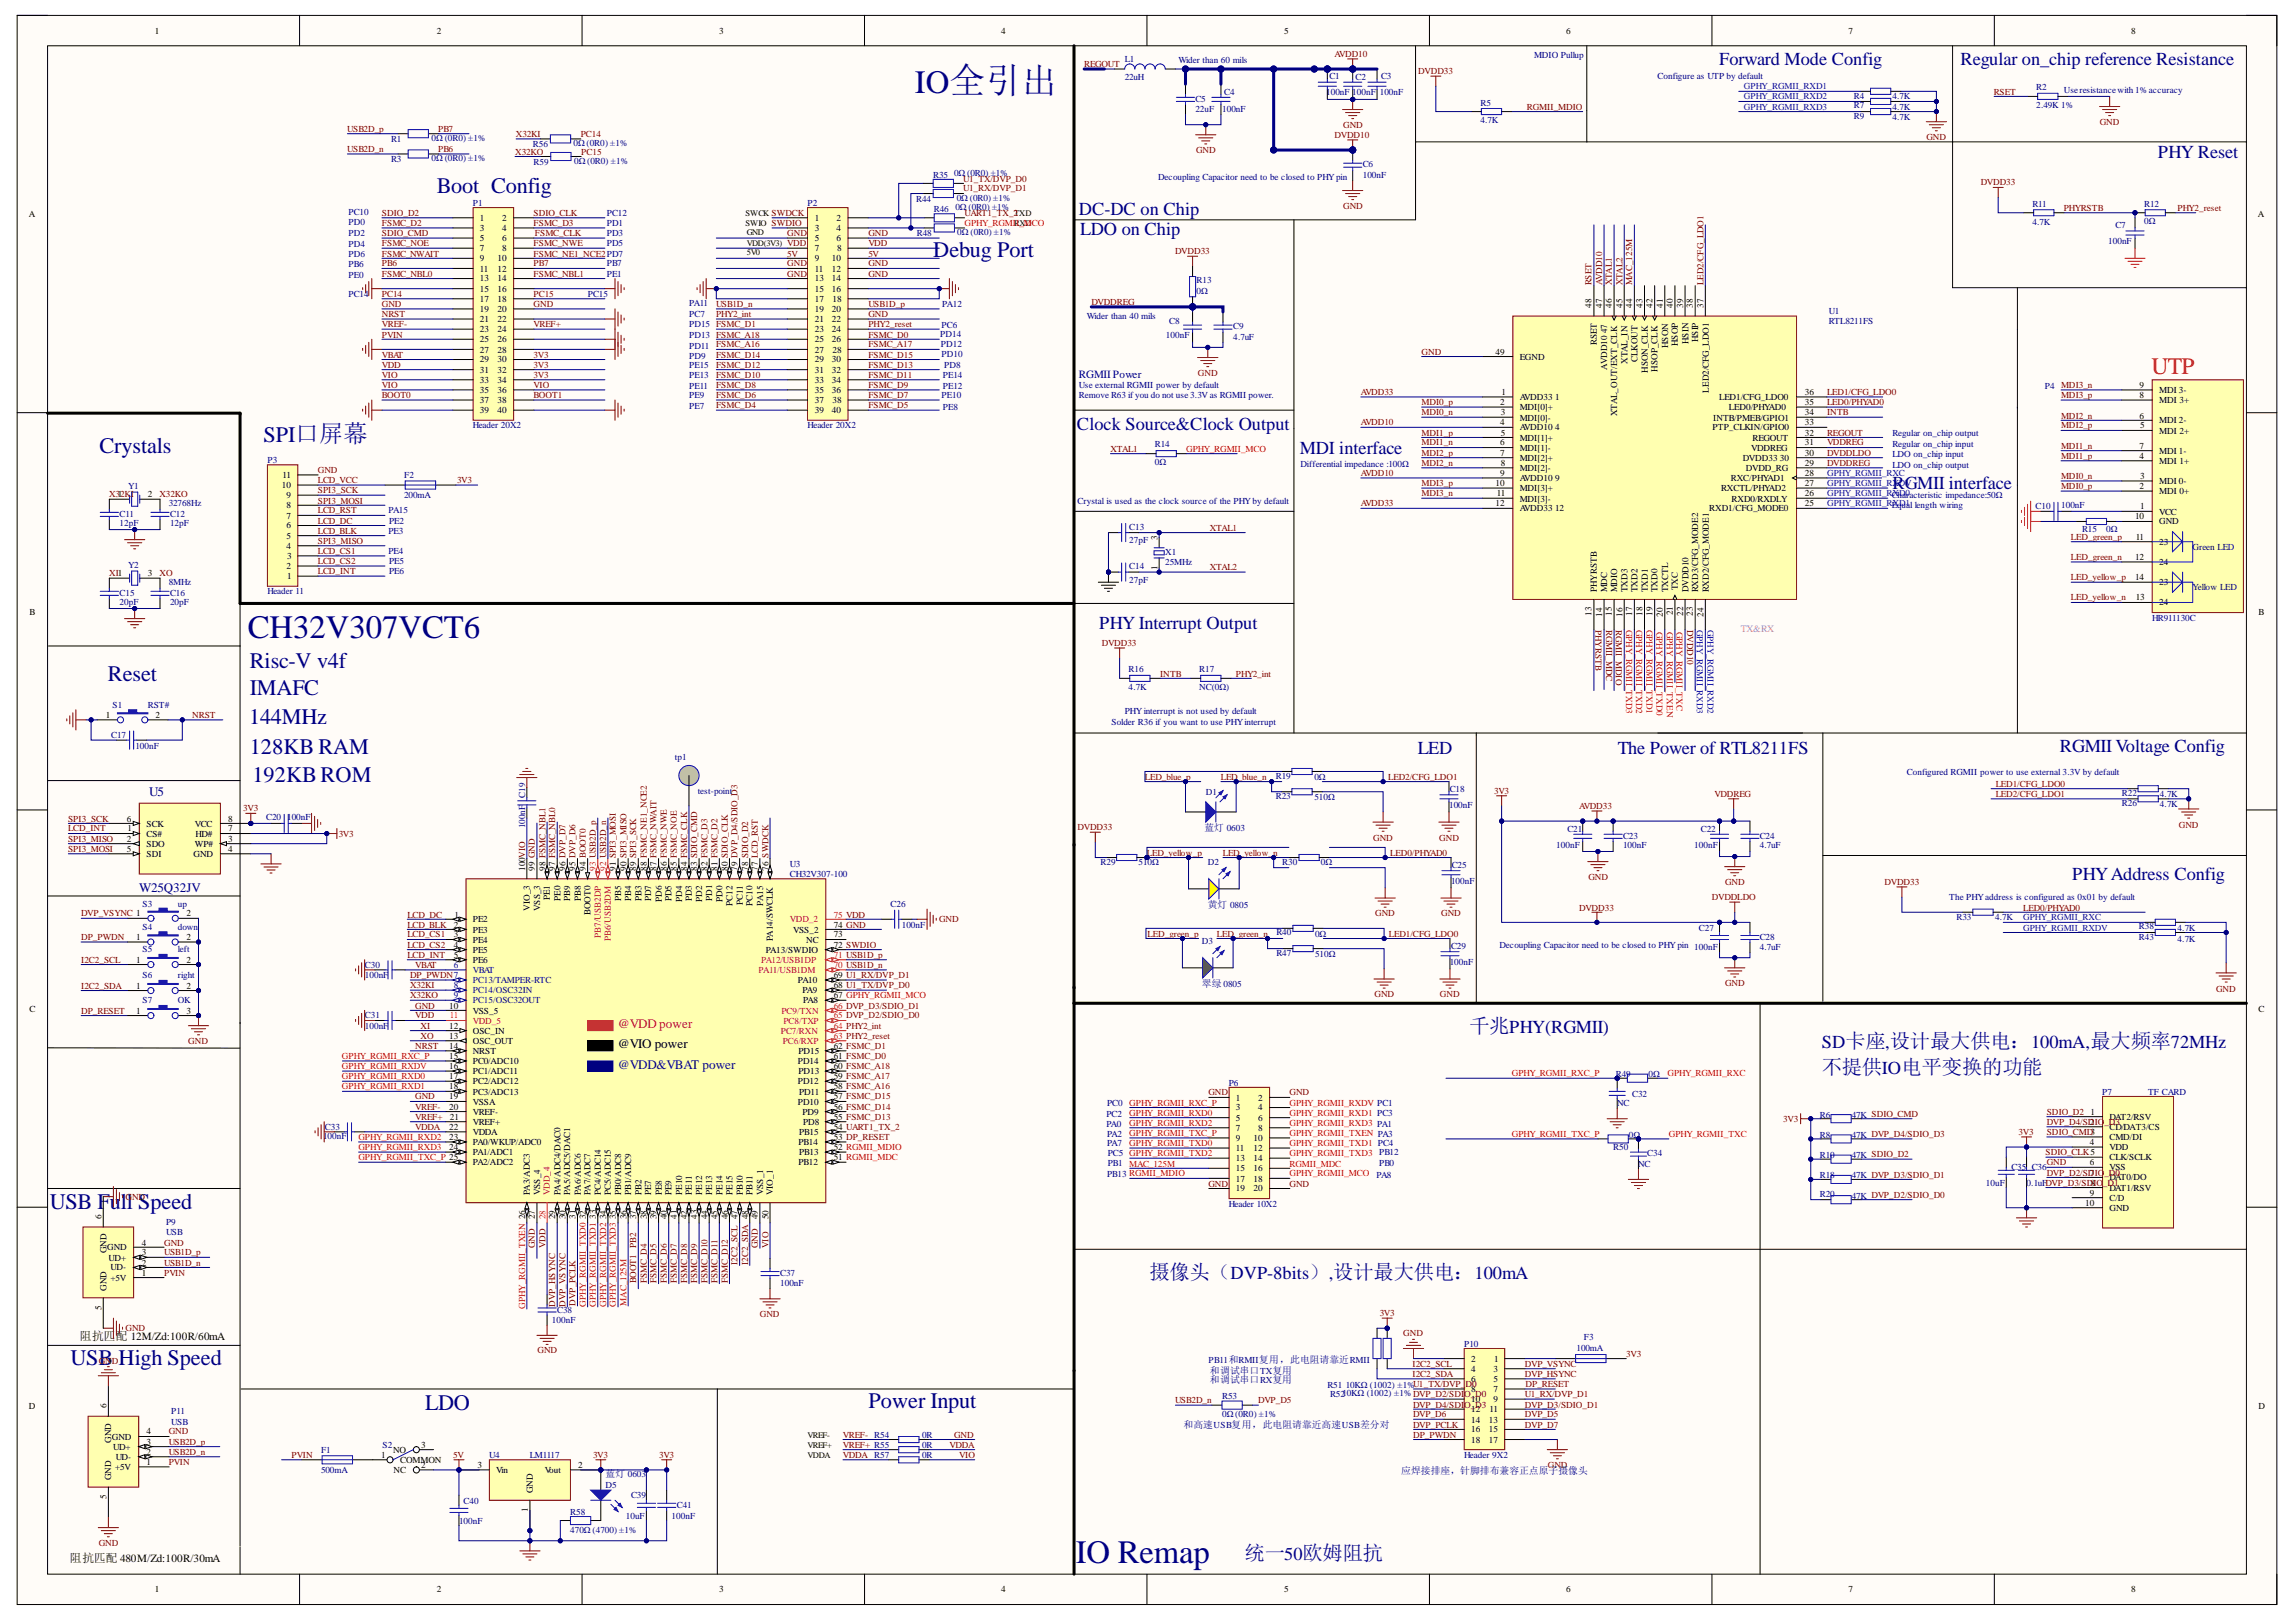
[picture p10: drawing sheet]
<svg xmlns="http://www.w3.org/2000/svg" width="297mm" height="210mm" viewBox="0 0 297 210" stroke-linecap="round" stroke-linejoin="round" font-family="sans-serif">
<defs><g id="words">
<g font-size="4.2" fill="#000080">
<text x="118.4" y="12">IO全引出</text>
<text x="32.1" y="82.6">CH32V307VCT6</text>
<text x="139.2" y="202.3">IO Remap</text>
</g>
<text font-size="3" fill="#f00" x="278.3" y="48.3">UTP</text>
<g font-size="2.9" fill="#000080">
<text x="56.5" y="24.9">Boot Config</text>
<text x="120.7" y="33.2">Debug Port</text>
<text x="12.9" y="58.7">Crystals</text>
<text x="34.1" y="57.2">SPI口屏幕</text>
<text x="14" y="88.1">Reset</text>
<text x="32.3" y="86.4">Risc-V v4f</text>
<text x="32.3" y="89.9">IMAFC</text>
<text x="32.2" y="93.7">144MHz</text>
<text x="32.3" y="97.5">128KB RAM</text>
<text x="32.7" y="101.2">192KBROM</text>
<text x="6.4" y="156.5">USB Full Speed</text>
<text x="9.1" y="176.7">USB High Speed</text>
<text x="55" y="182.4">LDO</text>
<text x="112.3" y="182.2">Power Input</text>
</g>
<g font-size="2.6" fill="#000080">
<text x="190.1" y="133.7">千兆PHY(RGMII)</text>
<text x="235.7" y="139">不提供IO电平变换的功能</text>
<text x="148.7" y="165.5">摄像头（DVP-8bits）,设计最大供电：100mA</text>
<text x="161" y="201.9">统一50欧姆阻抗</text>
</g>
<g font-size="2.4" fill="#000080">
<text x="222.4" y="8.4">Forward Mode Config</text>
<text x="253.6" y="8.4">Regular on_chip reference Resistance</text>
<text x="279.2" y="20.5">PHY Reset</text>
<text x="139.6" y="27.8">DC-DC on Chip</text>
<text x="139.8" y="30.4">LDO on Chip</text>
<text x="139.3" y="55.7">Clock Source&amp;Clock Output</text>
<text x="168.2" y="58.7">MDI interface</text>
<text x="244.8" y="63.3">RGMII interface</text>
<text x="142.2" y="81.4">PHY Interrupt Output</text>
<text x="183.4" y="97.5">LED</text>
<text x="209.3" y="97.5">The Power ofRTL8211FS</text>
<text x="266.5" y="97.4">RGMIIVoltage Config</text>
<text x="268.1" y="113.9">PHYAddress Config</text>
<text x="235.7" y="135.7">SD卡座,设计最大供电：100mA,最大频率72MHz</text>
</g>
<g font-size="1.7" fill="#000080">
<text x="19.3" y="103">U5</text>
<text x="18" y="115.4">W25Q32JV</text>
</g>
<text font-size="1.7" fill="#ee0e22" x="79.9" y="133">@VDD power</text>
<text font-size="1.7" x="79.9" y="135.7">@VIO power</text>
<text font-size="1.7" fill="#0c0087" x="79.9" y="138.3">@VDD&amp;VBAT power</text>
<g font-size="1.5">
<text x="10.3" y="173.5">阻抗匹配 12M/Zd:100R/60mA</text>
<text x="9.1" y="202.2">阻抗匹配 480M/Zd:100R/30mA</text>
</g>
<text font-size="1.4" fill="#000080" x="139.6" y="48.9">RGMII Power</text>
<text font-size="1.3" fill="#f0f" x="225.2" y="81.7">TX&amp;RX</text>
<g font-size="1.3" fill="#000080">
<text x="155.8" y="107.5">蓝灯 0603</text>
<text x="156.3" y="117.5">黄灯 0805</text>
<text x="155.5" y="127.7">翠绿 0805</text>
<text x="156.5" y="177.8">和调试串口TX复用</text>
<text x="156.5" y="179">和调试串口RX复用</text>
<text x="153.1" y="184.8">和高速USB复用，此电阻请靠近高速USB差分对</text>
<text x="78.3" y="191.2">蓝灯 0603</text>
<text x="181.3" y="190.7">应焊接排座，针脚排布兼容正点原子摄像头</text>
</g>
<g font-size="1.2">
<text x="20" y="4.4">1</text>
<text x="56.5" y="4.4">2</text>
<text x="93.1" y="4.4">3</text>
<text x="129.5" y="4.4">4</text>
<text x="166.2" y="4.4">5</text>
<text x="202.6" y="4.4">6</text>
<text x="239.2" y="4.4">7</text>
<text x="275.7" y="4.4">8</text>
<text x="3.7" y="28.1">A</text>
<text x="62.1" y="28.6">1</text>
<text x="62.1" y="29.9">3</text>
<text x="65" y="28.6">2</text>
<text x="65" y="29.9">4</text>
<text x="105.4" y="28.6">1</text>
<text x="105.4" y="29.9">3</text>
<text x="108.2" y="28.6">2</text>
<text x="108.2" y="29.9">4</text>
<text x="292.1" y="28.1">A</text>
<text x="62.1" y="31.2">5</text>
<text x="62.1" y="32.5">7</text>
<text x="62.1" y="33.8">9</text>
<text x="62.1" y="35.2">11</text>
<text x="64.4" y="33.8">10</text>
<text x="64.4" y="35.2">12</text>
<text x="65" y="31.2">6</text>
<text x="65" y="32.5">8</text>
<text x="105.4" y="31.2">5</text>
<text x="105.4" y="32.5">7</text>
<text x="105.4" y="33.8">9</text>
<text x="105.4" y="35.2">11</text>
<text x="107.6" y="33.8">10</text>
<text x="107.6" y="35.2">12</text>
<text x="108.2" y="31.2">6</text>
<text x="108.3" y="32.5">8</text>
<text x="62.1" y="36.4">13</text>
<text x="62.1" y="37.8">15</text>
<text x="62.1" y="39">17</text>
<text x="62.1" y="40.4">19</text>
<text x="62.1" y="41.7">21</text>
<text x="64.4" y="36.4">14</text>
<text x="64.4" y="37.8">16</text>
<text x="64.4" y="39">18</text>
<text x="64.4" y="40.4">20</text>
<text x="64.4" y="41.7">22</text>
<text x="105.4" y="36.4">13</text>
<text x="105.4" y="37.8">15</text>
<text x="105.4" y="39">17</text>
<text x="105.4" y="40.4">19</text>
<text x="105.4" y="41.7">21</text>
<text x="107.6" y="36.4">14</text>
<text x="107.6" y="37.8">16</text>
<text x="107.6" y="40.4">20</text>
<text x="107.6" y="41.7">22</text>
<text x="107.7" y="39">18</text>
<text x="205.9" y="39.8" transform="rotate(-90 205.9 39.8)">48</text>
<text x="207.3" y="39.8" transform="rotate(-90 207.3 39.8)">47</text>
<text x="208.5" y="39.8" transform="rotate(-90 208.5 39.8)">46</text>
<text x="209.9" y="39.8" transform="rotate(-90 209.9 39.8)">45</text>
<text x="211.2" y="39.8" transform="rotate(-90 211.2 39.8)">44</text>
<text x="212.5" y="39.8" transform="rotate(-90 212.5 39.8)">43</text>
<text x="213.8" y="39.8" transform="rotate(-90 213.8 39.8)">42</text>
<text x="215.1" y="39.8" transform="rotate(-90 215.1 39.8)">41</text>
<text x="216.4" y="39.8" transform="rotate(-90 216.4 39.8)">40</text>
<text x="217.8" y="39.8" transform="rotate(-90 217.8 39.8)">39</text>
<text x="219" y="39.8" transform="rotate(-90 219 39.8)">38</text>
<text x="220.4" y="39.8" transform="rotate(-90 220.4 39.8)">37</text>
<text x="62.1" y="43">23</text>
<text x="62.1" y="44.3">25</text>
<text x="62.1" y="45.6">27</text>
<text x="62.1" y="46.9">29</text>
<text x="64.4" y="43">24</text>
<text x="64.4" y="44.3">26</text>
<text x="64.4" y="45.6">28</text>
<text x="64.4" y="46.9">30</text>
<text x="105.4" y="43">23</text>
<text x="105.4" y="44.3">25</text>
<text x="105.4" y="45.6">27</text>
<text x="105.4" y="46.9">29</text>
<text x="107.6" y="43">24</text>
<text x="107.6" y="44.3">26</text>
<text x="107.6" y="46.9">30</text>
<text x="107.7" y="45.6">28</text>
<text x="193.5" y="45.9">49</text>
<text x="196.6" y="46.6">EGND</text>
<text x="206.6" y="44.6" transform="rotate(-90 206.6 44.6)">RSET</text>
<text x="207.9" y="47.8" transform="rotate(-90 207.9 47.8)">AVDD10</text>
<text x="207.9" y="43.1" transform="rotate(-90 207.9 43.1)">47</text>
<text x="210.6" y="47.1" transform="rotate(-90 210.6 47.1)">XTAL_IN</text>
<text x="211.8" y="46.8" transform="rotate(-90 211.8 46.8)">CLKOUT</text>
<text x="215.8" y="45.1" transform="rotate(-90 215.8 45.1)">HSON</text>
<text x="217.1" y="44.8" transform="rotate(-90 217.1 44.8)">HSOP</text>
<text x="218.4" y="44.5" transform="rotate(-90 218.4 44.5)">HSIN</text>
<text x="219.7" y="44.3" transform="rotate(-90 219.7 44.3)">HSIP</text>
<text x="62.1" y="48.3">31</text>
<text x="62.1" y="49.5">33</text>
<text x="62.1" y="50.9">35</text>
<text x="62.1" y="52.2">37</text>
<text x="62.1" y="53.5">39</text>
<text x="64.4" y="48.3">32</text>
<text x="64.4" y="49.5">34</text>
<text x="64.4" y="50.9">36</text>
<text x="64.4" y="52.2">38</text>
<text x="64.4" y="53.5">40</text>
<text x="105.4" y="48.3">31</text>
<text x="105.4" y="49.5">33</text>
<text x="105.4" y="50.9">35</text>
<text x="105.4" y="52.2">37</text>
<text x="105.4" y="53.5">39</text>
<text x="107.6" y="48.3">32</text>
<text x="107.6" y="49.5">34</text>
<text x="107.6" y="50.9">36</text>
<text x="107.6" y="53.5">40</text>
<text x="107.7" y="52.2">38</text>
<text x="194.1" y="52.4">2</text>
<text x="194.2" y="53.8">3</text>
<text x="194.2" y="51.1">1</text>
<text x="196.6" y="53.1">MDI[0]+</text>
<text x="196.6" y="51.8">AVDD33 1</text>
<text x="209.2" y="53.8" transform="rotate(-90 209.2 53.8)">XTAL_OUT/EXT_CLK</text>
<text x="213.2" y="48.3" transform="rotate(-90 213.2 48.3)">HSON_CLK</text>
<text x="214.5" y="48.1" transform="rotate(-90 214.5 48.1)">HSOP_CLK</text>
<text x="221.1" y="50.8" transform="rotate(-90 221.1 50.8)">LED2/CFG_LDO1</text>
<text x="222.4" y="51.8">LED1/CFG_LDO0</text>
<text x="223.7" y="53.1">LED0/PHYAD0</text>
<text x="233.5" y="52.4">35</text>
<text x="233.5" y="53.8">34</text>
<text x="233.5" y="51.1">36</text>
<text x="276.8" y="51.6">8</text>
<text x="276.8" y="50.2">9</text>
<text x="279.3" y="52.2">MDI 3+</text>
<text x="279.3" y="50.9">MDI 3-</text>
<text x="194.1" y="55">4</text>
<text x="194.1" y="57.6">6</text>
<text x="194.1" y="59">7</text>
<text x="194.2" y="56.4">5</text>
<text x="196.6" y="54.4">MDI[0]-</text>
<text x="196.6" y="55.7">AVDD10 4</text>
<text x="196.6" y="57.1">MDI[1]+</text>
<text x="196.6" y="58.3">MDI[1]-</text>
<text x="196.6" y="59.7">MDI[2]+</text>
<text x="221.6" y="55.7">PTP_CLKIN/GPIO0</text>
<text x="221.6" y="54.4">INTB/PMEB/GPIO1</text>
<text x="225.5" y="59.7">DVDD33 30</text>
<text x="226.6" y="58.3">VDDREG</text>
<text x="226.7" y="57.1">REGOUT</text>
<text x="233.5" y="59">30</text>
<text x="233.5" y="57.6">31</text>
<text x="233.5" y="56.4">32</text>
<text x="233.5" y="55">33</text>
<text x="276.8" y="59.4">4</text>
<text x="276.8" y="54.2">6</text>
<text x="276.8" y="58.1">7</text>
<text x="276.9" y="55.4">5</text>
<text x="279.3" y="56.1">MDI 2+</text>
<text x="279.3" y="54.8">MDI 2-</text>
<text x="279.3" y="58.7">MDI 1-</text>
<text x="15.2" y="64.3">1</text>
<text x="19.1" y="64.3">2</text>
<text x="36.5" y="63.1">10</text>
<text x="36.5" y="61.9">11</text>
<text x="37.1" y="65.8">8</text>
<text x="37.1" y="64.5">9</text>
<text x="193.5" y="62.9">10</text>
<text x="193.5" y="65.5">12</text>
<text x="193.6" y="64.2">11</text>
<text x="194.1" y="61.6">9</text>
<text x="194.2" y="60.3">8</text>
<text x="196.6" y="60.9">MDI[2]-</text>
<text x="196.6" y="62.3">AVDD10 9</text>
<text x="196.6" y="63.6">MDI[3]+</text>
<text x="196.6" y="64.9">MDI[3]-</text>
<text x="222.7" y="63.6">RXCTL/PHYAD2</text>
<text x="223.9" y="62.3">RXC/PHYAD1</text>
<text x="224" y="64.9">RXD0/RXDLY</text>
<text x="225.9" y="60.9">DVDD_RG</text>
<text x="233.5" y="62.9">27</text>
<text x="233.5" y="64.2">26</text>
<text x="233.5" y="65.5">25</text>
<text x="233.5" y="61.6">28</text>
<text x="233.5" y="60.3">29</text>
<text x="276.8" y="63.3">2</text>
<text x="276.9" y="65.9">1</text>
<text x="276.9" y="62">3</text>
<text x="279.3" y="64">MDI 0+</text>
<text x="279.3" y="62.6">MDI 0-</text>
<text x="279.3" y="60">MDI 1+</text>
<text x="37.1" y="71">4</text>
<text x="37.1" y="69.7">5</text>
<text x="37.1" y="68.4">6</text>
<text x="37.1" y="67.1">7</text>
<text x="149.7" y="69.8" transform="rotate(-90 149.7 69.8)">3</text>
<text x="196.6" y="66.2">AVDD33 12</text>
<text x="221.1" y="66.2">RXD1/CFG_MODE0</text>
<text x="276.2" y="67.2">10</text>
<text x="276.3" y="69.8">11</text>
<text x="279.3" y="66.6">VCC</text>
<text x="279.3" y="67.9">GND</text>
<text x="279.3" y="70.5">23</text>
<text x="19.1" y="74.6">3</text>
<text x="37.1" y="73.6">2</text>
<text x="37.1" y="75">1</text>
<text x="37.1" y="72.4">3</text>
<text x="149.7" y="73.7" transform="rotate(-90 149.7 73.7)">1</text>
<text x="206.6" y="76.7" transform="rotate(-90 206.6 76.7)">PHYRSTB</text>
<text x="207.9" y="76.7" transform="rotate(-90 207.9 76.7)">MDC</text>
<text x="209.2" y="76.7" transform="rotate(-90 209.2 76.7)">MDIO</text>
<text x="210.6" y="76.7" transform="rotate(-90 210.6 76.7)">TXD3</text>
<text x="211.8" y="76.7" transform="rotate(-90 211.8 76.7)">TXD2</text>
<text x="213.2" y="76.7" transform="rotate(-90 213.2 76.7)">TXD1</text>
<text x="214.5" y="76.7" transform="rotate(-90 214.5 76.7)">TXD0</text>
<text x="215.8" y="76.7" transform="rotate(-90 215.8 76.7)">TXCTL</text>
<text x="217.1" y="76.4" transform="rotate(-90 217.1 76.4)">TXC</text>
<text x="218.4" y="76.7" transform="rotate(-90 218.4 76.7)">DVDD10</text>
<text x="219.7" y="76.7" transform="rotate(-90 219.7 76.7)">RXD3/CFG_MODE2</text>
<text x="221.1" y="76.7" transform="rotate(-90 221.1 76.7)">RXD2/CFG_MODE1</text>
<text x="276.2" y="72.4">12</text>
<text x="276.2" y="75.1">14</text>
<text x="276.3" y="77.7">13</text>
<text x="279.3" y="73.1">24</text>
<text x="279.3" y="75.7">23</text>
<text x="3.8" y="79.5">B</text>
<text x="205.9" y="79.7" transform="rotate(-90 205.9 79.7)">13</text>
<text x="207.3" y="79.8" transform="rotate(-90 207.3 79.8)">14</text>
<text x="208.5" y="79.7" transform="rotate(-90 208.5 79.7)">15</text>
<text x="209.9" y="79.8" transform="rotate(-90 209.9 79.8)">16</text>
<text x="211.2" y="79.7" transform="rotate(-90 211.2 79.7)">17</text>
<text x="212.5" y="79.7" transform="rotate(-90 212.5 79.7)">18</text>
<text x="213.8" y="79.7" transform="rotate(-90 213.8 79.7)">19</text>
<text x="215.1" y="79.8" transform="rotate(-90 215.1 79.8)">20</text>
<text x="216.4" y="79.6" transform="rotate(-90 216.4 79.6)">21</text>
<text x="217.8" y="79.7" transform="rotate(-90 217.8 79.7)">22</text>
<text x="219" y="79.7" transform="rotate(-90 219 79.7)">23</text>
<text x="220.4" y="79.8" transform="rotate(-90 220.4 79.8)">24</text>
<text x="279.3" y="78.4">24</text>
<text x="292.2" y="79.5">B</text>
<text x="13.7" y="92.9">1</text>
<text x="20.1" y="92.9">2</text>
<text x="16.4" y="106.3">6</text>
<text x="16.5" y="107.6">1</text>
<text x="18.9" y="107">SCK</text>
<text x="25.2" y="107">VCC</text>
<text x="29.5" y="106.3">8</text>
<text x="29.5" y="107.6">7</text>
<text x="16.4" y="109">2</text>
<text x="16.4" y="110.2">5</text>
<text x="18.9" y="109.6">SDO</text>
<text x="18.9" y="110.9">SDI</text>
<text x="18.9" y="108.3">CS#</text>
<text x="25" y="110.9">GND</text>
<text x="25.2" y="109.6">WP#</text>
<text x="25.3" y="108.3">HD#</text>
<text x="29.5" y="110.2">4</text>
<text x="29.5" y="109">3</text>
<text x="67.9" y="112.7" transform="rotate(-90 67.9 112.7)">100VIO</text>
<text x="69.2" y="112.7" transform="rotate(-90 69.2 112.7)">99 GND</text>
<text x="70.6" y="112.7" transform="rotate(-90 70.6 112.7)">98 FSMC_NBL1</text>
<text x="71.8" y="112.7" transform="rotate(-90 71.8 112.7)">97 FSMC_NBL0</text>
<text x="73.2" y="112.7" transform="rotate(-90 73.2 112.7)">96 DVP_D7</text>
<text x="74.4" y="112.7" transform="rotate(-90 74.4 112.7)">95 DVP_D6</text>
<text x="75.8" y="112.7" transform="rotate(-90 75.8 112.7)">94 BOOT0</text>
<text x="79.7" y="112.7" transform="rotate(-90 79.7 112.7)">91 SPI3_MOSI</text>
<text x="81" y="112.7" transform="rotate(-90 81 112.7)">90 SPI3_MISO</text>
<text x="82.3" y="112.7" transform="rotate(-90 82.3 112.7)">89 SPI3_SCK</text>
<text x="83.7" y="112.7" transform="rotate(-90 83.7 112.7)">88 FSMC_NE1_NCE2</text>
<text x="84.9" y="112.7" transform="rotate(-90 84.9 112.7)">87 FSMC_NWAIT</text>
<text x="86.3" y="112.7" transform="rotate(-90 86.3 112.7)">86 FSMC_NWE</text>
<text x="87.6" y="112.7" transform="rotate(-90 87.6 112.7)">85 FSMC_NOE</text>
<text x="88.9" y="112.7" transform="rotate(-90 88.9 112.7)">84 FSMC_CLK</text>
<text x="90.2" y="112.7" transform="rotate(-90 90.2 112.7)">83 SDIO_CMD</text>
<text x="91.5" y="112.7" transform="rotate(-90 91.5 112.7)">82 FSMC_D3</text>
<text x="92.8" y="112.7" transform="rotate(-90 92.8 112.7)">81 FSMC_D2</text>
<text x="94.2" y="112.7" transform="rotate(-90 94.2 112.7)">80 SDIO_CLK</text>
<text x="95.4" y="112.7" transform="rotate(-90 95.4 112.7)">79 DVP_D4/SDIO_D3</text>
<text x="96.8" y="112.7" transform="rotate(-90 96.8 112.7)">78 SDIO_D2</text>
<text x="98" y="112.7" transform="rotate(-90 98 112.7)">77 LCD_RST</text>
<text x="99.4" y="112.7" transform="rotate(-90 99.4 112.7)">76 SWDCK</text>
<text x="24.1" y="118.6">2</text>
<text x="58.8" y="118.8">1</text>
<text x="61.2" y="119.4">PE2</text>
<text x="68.5" y="117.8" transform="rotate(-90 68.5 117.8)">VIO_3</text>
<text x="69.9" y="117.9" transform="rotate(-90 69.9 117.9)">VSS_3</text>
<text x="71.1" y="116.5" transform="rotate(-90 71.1 116.5)">PE1</text>
<text x="72.5" y="116.6" transform="rotate(-90 72.5 116.6)">PE0</text>
<text x="73.8" y="116.6" transform="rotate(-90 73.8 116.6)">PB9</text>
<text x="75.1" y="116.6" transform="rotate(-90 75.1 116.6)">PB8</text>
<text x="76.4" y="118.4" transform="rotate(-90 76.4 118.4)">BOOT0</text>
<text x="80.4" y="116.6" transform="rotate(-90 80.4 116.6)">PB5</text>
<text x="81.6" y="116.6" transform="rotate(-90 81.6 116.6)">PB4</text>
<text x="83" y="116.6" transform="rotate(-90 83 116.6)">PB3</text>
<text x="84.3" y="116.6" transform="rotate(-90 84.3 116.6)">PD7</text>
<text x="85.6" y="116.7" transform="rotate(-90 85.6 116.7)">PD6</text>
<text x="86.9" y="116.6" transform="rotate(-90 86.9 116.6)">PD5</text>
<text x="88.2" y="116.7" transform="rotate(-90 88.2 116.7)">PD4</text>
<text x="89.5" y="116.6" transform="rotate(-90 89.5 116.6)">PD3</text>
<text x="90.9" y="116.7" transform="rotate(-90 90.9 116.7)">PD2</text>
<text x="92.1" y="116.6" transform="rotate(-90 92.1 116.6)">PD1</text>
<text x="93.5" y="116.7" transform="rotate(-90 93.5 116.7)">PD0</text>
<text x="94.7" y="117.2" transform="rotate(-90 94.7 117.2)">PC12</text>
<text x="96.1" y="117.2" transform="rotate(-90 96.1 117.2)">PC11</text>
<text x="97.4" y="117.2" transform="rotate(-90 97.4 117.2)">PC10</text>
<text x="98.7" y="117.2" transform="rotate(-90 98.7 117.2)">PA15</text>
<text x="17.6" y="121.6">1</text>
<text x="17.6" y="124.6">1</text>
<text x="24.1" y="121.6">2</text>
<text x="24.1" y="124.6">2</text>
<text x="58.7" y="120">2</text>
<text x="58.7" y="121.3">3</text>
<text x="58.7" y="122.6">4</text>
<text x="58.7" y="123.9">5</text>
<text x="61.2" y="120.7">PE3</text>
<text x="61.2" y="122">PE4</text>
<text x="61.2" y="123.3">PE5</text>
<text x="61.2" y="124.6">PE6</text>
<text x="99.1" y="123.3">PA13/SWDIO</text>
<text x="100" y="121.8" transform="rotate(-90 100 121.8)">PA14/SWCLK</text>
<text x="102.6" y="120.7">VSS_2</text>
<text x="104.3" y="122">NC</text>
<text x="107.9" y="122.6">72 SWDIO</text>
<text x="107.9" y="120">74 GND</text>
<text x="107.9" y="121.3">73</text>
<text x="3.8" y="130.9">C</text>
<text x="17.6" y="128">1</text>
<text x="17.6" y="131.2">1</text>
<text x="24.1" y="128">2</text>
<text x="24.1" y="131.2">3</text>
<text x="58.1" y="130.5">10</text>
<text x="61.2" y="131.2">VSS_5</text>
<text x="103.2" y="127.2">PA10</text>
<text x="103.8" y="128.6">PA9</text>
<text x="103.9" y="129.8">PA8</text>
<text x="107.9" y="129.2">67 GPHY_RGMII_MCO</text>
<text x="107.9" y="127.9">68 U1_TX/DVP_D0</text>
<text x="107.9" y="126.5">69 U1_RX/DVP_D1</text>
<text x="292.2" y="130.9">C</text>
<text x="58.1" y="133.1">12</text>
<text x="58.1" y="134.4">13</text>
<text x="58.1" y="135.8">14</text>
<text x="58.1" y="137">15</text>
<text x="61.2" y="133.8">OSC_IN</text>
<text x="61.2" y="135.1">OSC_OUT</text>
<text x="61.2" y="136.4">NRST</text>
<text x="61.2" y="137.7">PC0/ADC10</text>
<text x="103.2" y="137.7">PD14</text>
<text x="103.3" y="136.4">PD15</text>
<text x="107.9" y="137">61 FSMC_D0</text>
<text x="107.9" y="135.8">62 FSMC_D1</text>
<text x="58.1" y="138.4">16</text>
<text x="58.1" y="139.6">17</text>
<text x="58.1" y="141">18</text>
<text x="58.1" y="142.3">19</text>
<text x="58.1" y="143.6">20</text>
<text x="61.2" y="139">PC1/ADC11</text>
<text x="61.2" y="140.3">PC2/ADC12</text>
<text x="61.2" y="141.7">PC3/ADC13</text>
<text x="61.2" y="142.9">VSSA</text>
<text x="103.2" y="142.9">PD10</text>
<text x="103.2" y="140.3">PD12</text>
<text x="103.3" y="139">PD13</text>
<text x="103.4" y="141.7">PD11</text>
<text x="107.9" y="143.6">56 FSMC_D14</text>
<text x="107.9" y="142.3">57 FSMC_D15</text>
<text x="107.9" y="141">58 FSMC_A16</text>
<text x="107.9" y="139.6">59 FSMC_A17</text>
<text x="107.9" y="138.4">60 FSMC_A18</text>
<text x="159.9" y="142.4">1</text>
<text x="159.9" y="143.7">3</text>
<text x="162.8" y="142.4">2</text>
<text x="162.8" y="143.7">4</text>
<text x="58.1" y="146.2">22</text>
<text x="58.1" y="147.5">23</text>
<text x="58.1" y="148.9">24</text>
<text x="58.2" y="144.9">21</text>
<text x="61.2" y="146.9">VDDA</text>
<text x="61.2" y="148.2">PA0/WKUP/ADC0</text>
<text x="61.2" y="149.5">PA1/ADC1</text>
<text x="61.2" y="144.3">VREF-</text>
<text x="61.2" y="145.6">VREF+</text>
<text x="103.3" y="148.2">PB14</text>
<text x="103.4" y="149.5">PB13</text>
<text x="103.4" y="146.9">PB15</text>
<text x="103.8" y="144.3">PD9</text>
<text x="103.9" y="145.6">PD8</text>
<text x="107.9" y="148.9">52 RGMII_MDIO</text>
<text x="107.9" y="147.5">53 DP_RESET</text>
<text x="107.9" y="146.2">54 UART1_TX_2</text>
<text x="107.9" y="144.9">55 FSMC_D13</text>
<text x="159.9" y="145">5</text>
<text x="159.9" y="146.3">7</text>
<text x="159.9" y="147.7">9</text>
<text x="159.9" y="148.9">11</text>
<text x="162.2" y="147.7">10</text>
<text x="162.2" y="148.9">12</text>
<text x="162.8" y="145">6</text>
<text x="162.8" y="146.3">8</text>
<text x="270.4" y="145.6">2</text>
<text x="270.4" y="148.2">4</text>
<text x="270.5" y="144.3">1</text>
<text x="272.9" y="144.9">DAT2/RSV</text>
<text x="272.9" y="146.2">CD/DAT3/CS</text>
<text x="272.9" y="147.5">CMD/DI</text>
<text x="272.9" y="148.9">VDD</text>
<text x="61.2" y="150.8">PA2/ADC2</text>
<text x="68.5" y="154.7" transform="rotate(-90 68.5 154.7)">PA3/ADC3</text>
<text x="69.9" y="154.7" transform="rotate(-90 69.9 154.7)">VSS_4</text>
<text x="72.5" y="154.7" transform="rotate(-90 72.5 154.7)">PA4/ADC4/DAC0</text>
<text x="73.8" y="154.7" transform="rotate(-90 73.8 154.7)">PA5/ADC5/DAC1</text>
<text x="75.1" y="154.7" transform="rotate(-90 75.1 154.7)">PA6/ADC6</text>
<text x="76.4" y="154.7" transform="rotate(-90 76.4 154.7)">PA7/ADC7</text>
<text x="77.7" y="154.7" transform="rotate(-90 77.7 154.7)">PC4/ADC14</text>
<text x="79" y="154.7" transform="rotate(-90 79 154.7)">PC5/ADC15</text>
<text x="80.4" y="154.7" transform="rotate(-90 80.4 154.7)">PB0/ADC8</text>
<text x="81.6" y="154.7" transform="rotate(-90 81.6 154.7)">PB1/ADC9</text>
<text x="83" y="154.7" transform="rotate(-90 83 154.7)">PB2</text>
<text x="84.3" y="154.7" transform="rotate(-90 84.3 154.7)">PE7</text>
<text x="85.6" y="154.7" transform="rotate(-90 85.6 154.7)">PE8</text>
<text x="86.9" y="154.7" transform="rotate(-90 86.9 154.7)">PE9</text>
<text x="88.2" y="154.7" transform="rotate(-90 88.2 154.7)">PE10</text>
<text x="89.5" y="154.7" transform="rotate(-90 89.5 154.7)">PE11</text>
<text x="90.9" y="154.7" transform="rotate(-90 90.9 154.7)">PE12</text>
<text x="92.1" y="154.7" transform="rotate(-90 92.1 154.7)">PE13</text>
<text x="93.5" y="154.7" transform="rotate(-90 93.5 154.7)">PE14</text>
<text x="94.7" y="154.7" transform="rotate(-90 94.7 154.7)">PE15</text>
<text x="96.1" y="154.7" transform="rotate(-90 96.1 154.7)">PB10</text>
<text x="97.4" y="154.7" transform="rotate(-90 97.4 154.7)">PB11</text>
<text x="98.7" y="154.7" transform="rotate(-90 98.7 154.7)">VSS_1</text>
<text x="100" y="154.7" transform="rotate(-90 100 154.7)">VIO_1</text>
<text x="103.3" y="150.8">PB12</text>
<text x="107.9" y="150.1">51 RGMII_MDC</text>
<text x="159.9" y="150.3">13</text>
<text x="159.9" y="151.6">15</text>
<text x="159.9" y="152.9">17</text>
<text x="159.9" y="154.2">19</text>
<text x="162.2" y="150.3">14</text>
<text x="162.2" y="151.6">16</text>
<text x="162.2" y="152.9">18</text>
<text x="162.2" y="154.2">20</text>
<text x="270.4" y="150.8">6</text>
<text x="270.4" y="152.1">7</text>
<text x="270.4" y="154.8">9</text>
<text x="270.5" y="153.4">8</text>
<text x="272.9" y="150.1">CLK/SCLK</text>
<text x="272.9" y="151.5">VSS</text>
<text x="272.9" y="152.7">DAT0/DO</text>
<text x="272.9" y="154.1">DAT1/RSV</text>
<text x="272.9" y="155.4">C/D</text>
<text x="13.1" y="157.7" transform="rotate(-90 13.1 157.7)">6</text>
<text x="13.9" y="161.8">GND</text>
<text x="18.4" y="161.2">4</text>
<text x="69.2" y="157.8" transform="rotate(-90 69.2 157.8)">27</text>
<text x="71.8" y="157.8" transform="rotate(-90 71.8 157.8)">29</text>
<text x="73.2" y="157.8" transform="rotate(-90 73.2 157.8)">30</text>
<text x="74.4" y="157.7" transform="rotate(-90 74.4 157.7)">31</text>
<text x="75.8" y="157.8" transform="rotate(-90 75.8 157.8)">32</text>
<text x="77.1" y="157.7" transform="rotate(-90 77.1 157.7)">33</text>
<text x="78.4" y="157.8" transform="rotate(-90 78.4 157.8)">34</text>
<text x="79.7" y="157.8" transform="rotate(-90 79.7 157.8)">35</text>
<text x="81" y="157.8" transform="rotate(-90 81 157.8)">36</text>
<text x="82.3" y="157.8" transform="rotate(-90 82.3 157.8)">37</text>
<text x="83.7" y="157.8" transform="rotate(-90 83.7 157.8)">38</text>
<text x="84.9" y="157.8" transform="rotate(-90 84.9 157.8)">39</text>
<text x="86.3" y="157.8" transform="rotate(-90 86.3 157.8)">40</text>
<text x="87.6" y="157.7" transform="rotate(-90 87.6 157.7)">41</text>
<text x="88.9" y="157.8" transform="rotate(-90 88.9 157.8)">42</text>
<text x="90.2" y="157.7" transform="rotate(-90 90.2 157.7)">43</text>
<text x="91.5" y="157.8" transform="rotate(-90 91.5 157.8)">44</text>
<text x="92.8" y="157.8" transform="rotate(-90 92.8 157.8)">45</text>
<text x="94.2" y="157.8" transform="rotate(-90 94.2 157.8)">46</text>
<text x="98" y="157.8" transform="rotate(-90 98 157.8)">49</text>
<text x="99.4" y="157.8" transform="rotate(-90 99.4 157.8)">50</text>
<text x="269.8" y="156">10</text>
<text x="272.9" y="156.7">GND</text>
<text x="13.8" y="167" transform="rotate(-90 13.8 167)">GND</text>
<text x="13.8" y="162.2" transform="rotate(-90 13.8 162.2)">GND</text>
<text x="14" y="163.1">UD+</text>
<text x="14.3" y="165.8">+5V</text>
<text x="14.3" y="164.4">UD-</text>
<text x="18.4" y="165.1">1</text>
<text x="18.4" y="162.5">3</text>
<text x="18.4" y="163.8">2</text>
<text x="13.1" y="169.5" transform="rotate(-90 13.1 169.5)">5</text>
<text x="190.3" y="176.2">2</text>
<text x="190.3" y="177.5">4</text>
<text x="190.3" y="178.9">6</text>
<text x="193.2" y="177.5">3</text>
<text x="193.2" y="178.9">5</text>
<text x="193.3" y="176.2">1</text>
<text x="3.7" y="182.3">D</text>
<text x="13.8" y="182.2" transform="rotate(-90 13.8 182.2)">6</text>
<text x="18.9" y="185.6">4</text>
<text x="190.3" y="180.1">8</text>
<text x="190.3" y="181.5">10</text>
<text x="190.3" y="182.7">12</text>
<text x="190.3" y="184.1">14</text>
<text x="190.3" y="185.4">16</text>
<text x="192.6" y="184.1">13</text>
<text x="192.6" y="185.4">15</text>
<text x="192.7" y="182.7">11</text>
<text x="193.2" y="180.1">7</text>
<text x="193.2" y="181.5">9</text>
<text x="292.2" y="182.3">D</text>
<text x="14.4" y="191.5" transform="rotate(-90 14.4 191.5)">GND</text>
<text x="14.4" y="186.7" transform="rotate(-90 14.4 186.7)">GND</text>
<text x="14.5" y="186.3">GND</text>
<text x="14.6" y="187.7">UD+</text>
<text x="14.9" y="190.3">+5V</text>
<text x="15" y="188.9">UD-</text>
<text x="18.9" y="189.6">1</text>
<text x="18.9" y="187">3</text>
<text x="18.9" y="188.2">2</text>
<text x="49.3" y="188.7">1</text>
<text x="50.8" y="188">NO</text>
<text x="50.9" y="190.6">NC</text>
<text x="51.8" y="189.3">COMMON</text>
<text x="54.5" y="187.4">3</text>
<text x="54.5" y="189.9">2</text>
<text x="61.8" y="189.9">3</text>
<text x="64.2" y="190.6">Vin</text>
<text x="70.5" y="190.6">Vout</text>
<text x="74.8" y="189.9">2</text>
<text x="190.3" y="186.7">18</text>
<text x="192.6" y="186.7">17</text>
<text x="13.8" y="194" transform="rotate(-90 13.8 194)">5</text>
<text x="68.3" y="195.7" transform="rotate(-90 68.3 195.7)">1</text>
<text x="68.9" y="193.2" transform="rotate(-90 68.9 193.2)">GND</text>
<text x="20" y="206.1">1</text>
<text x="56.5" y="206.1">2</text>
<text x="93.1" y="206.1">3</text>
<text x="129.5" y="206.1">4</text>
<text x="166.2" y="206.1">5</text>
<text x="202.6" y="206.1">6</text>
<text x="239.2" y="206.1">7</text>
<text x="275.7" y="206.1">8</text>
</g>
<g font-size="1.2" fill="#800000">
<text x="140.3" y="8.7">REGOUT</text>
<text x="172.7" y="7.4">AVDD10</text>
<text x="183.5" y="9.6">DVDD33</text>
<text x="44.9" y="17.1">USB2D_p</text>
<text x="56.7" y="17.1">PB7</text>
<text x="66.7" y="17.7">X32KI</text>
<text x="75.1" y="17.7">PC14</text>
<text x="172.7" y="17.8">DVDD10</text>
<text x="173.8" y="16.6">GND</text>
<text x="197.5" y="14.2">RGMII_MDIO</text>
<text x="257.9" y="12.3">RSET</text>
<text x="271.6" y="16.1">GND</text>
<text x="44.9" y="19.7">USB2D_n</text>
<text x="56.7" y="19.7">PB6</text>
<text x="66.7" y="20">X32KO</text>
<text x="75.2" y="20">PC15</text>
<text x="124.6" y="23.5">U1_TX/DVP_D0</text>
<text x="154.7" y="19.9">GND</text>
<text x="249.2" y="18.1">GND</text>
<text x="49.4" y="28">SDIO_D2</text>
<text x="49.4" y="29.2">FSMC_D2</text>
<text x="69" y="28">SDIO_CLK</text>
<text x="69" y="29.2">FSMC_D3</text>
<text x="124.6" y="24.8">U1_RX/DVP_D1</text>
<text x="124.8" y="28">UART1_TX_2</text>
<text x="173.8" y="27">GND</text>
<text x="256.2" y="24">DVDD33</text>
<text x="267" y="27.3">PHYRSTB</text>
<text x="281.7" y="27.3">PHY2_reset</text>
<text x="49.4" y="30.6">SDIO_CMD</text>
<text x="49.4" y="31.9">FSMC_NOE</text>
<text x="49.4" y="33.2">FSMC_NWAIT</text>
<text x="49.4" y="35.8">FSMC_NBL0</text>
<text x="49.4" y="34.5">PB6</text>
<text x="69" y="31.9">FSMC_NWE</text>
<text x="69" y="33.2">FSMC_NE1_NCE2PD7</text>
<text x="69" y="35.8">FSMC_NBL1</text>
<text x="69" y="34.5">PB7</text>
<text x="69.2" y="30.6">FSMC_CLK</text>
<text x="101.9" y="30.6">GND</text>
<text x="101.9" y="33.2">5V</text>
<text x="101.9" y="34.5">GND</text>
<text x="101.9" y="35.8">GND</text>
<text x="112.3" y="30.6">GND</text>
<text x="112.3" y="31.9">VDD</text>
<text x="112.3" y="33.2">5V</text>
<text x="112.3" y="34.5">GND</text>
<text x="112.3" y="35.8">GND</text>
<text x="152" y="32.9">DVDD33</text>
<text x="49.4" y="41.1">NRST</text>
<text x="49.4" y="39.7">GND</text>
<text x="49.4" y="38.5">PC14</text>
<text x="69" y="39.7">GND</text>
<text x="69" y="38.5">PC15</text>
<text x="92.6" y="41.1">PHY2_int</text>
<text x="92.6" y="39.7">USB1D_n</text>
<text x="112.3" y="39.7">USB1D_p</text>
<text x="112.3" y="41.1">GND</text>
<text x="141.2" y="39.5">DVDDREG</text>
<text x="205.9" y="36.9" transform="rotate(-90 205.9 36.9)">RSET</text>
<text x="207.3" y="36.9" transform="rotate(-90 207.3 36.9)">AVDD10</text>
<text x="208.5" y="36.9" transform="rotate(-90 208.5 36.9)">XTAL1</text>
<text x="209.9" y="36.9" transform="rotate(-90 209.9 36.9)">XTAL2</text>
<text x="211.2" y="36.9" transform="rotate(-90 211.2 36.9)">MAC_125M</text>
<text x="220.4" y="36.9" transform="rotate(-90 220.4 36.9)">LED2/CFG_LDO1</text>
<text x="49.4" y="47.6">VDD</text>
<text x="49.4" y="46.3">VBAT</text>
<text x="49.4" y="43.7">PVIN</text>
<text x="49.4" y="42.3">VREF-</text>
<text x="69" y="47.6">3V3</text>
<text x="69" y="46.3">3V3</text>
<text x="69" y="42.3">VREF+</text>
<text x="92.6" y="47.6">FSMC_D12</text>
<text x="92.6" y="46.3">FSMC_D14</text>
<text x="92.6" y="45">FSMC_A16</text>
<text x="112.3" y="47.6">FSMC_D13</text>
<text x="112.3" y="46.3">FSMC_D15</text>
<text x="112.3" y="45">FSMC_A17</text>
<text x="112.3" y="43.7">FSMC_D0</text>
<text x="112.3" y="42.3">PHY2_reset</text>
<text x="183.9" y="45.9">GND</text>
<text x="49.4" y="48.9">VIO</text>
<text x="49.4" y="51.6">BOOT0</text>
<text x="49.4" y="50.2">VIO</text>
<text x="69" y="48.9">3V3</text>
<text x="69" y="51.6">BOOT1</text>
<text x="69" y="50.2">VIO</text>
<text x="92.6" y="52.8">FSMC_D4</text>
<text x="92.6" y="51.6">FSMC_D6</text>
<text x="92.6" y="50.2">FSMC_D8</text>
<text x="92.6" y="48.9">FSMC_D10</text>
<text x="112.3" y="52.8">FSMC_D5</text>
<text x="112.3" y="51.6">FSMC_D7</text>
<text x="112.3" y="50.2">FSMC_D9</text>
<text x="112.3" y="48.9">FSMC_D11</text>
<text x="155" y="48.6">GND</text>
<text x="176" y="51.1">AVDD33</text>
<text x="183.9" y="52.4">MDI0_p</text>
<text x="183.9" y="53.8">MDI0_n</text>
<text x="236.4" y="53.8">INTB</text>
<text x="236.4" y="51.1">LED1/CFG_LDO0</text>
<text x="236.4" y="52.4">LED0/PHYAD0</text>
<text x="266.7" y="51.6">MDI3_p</text>
<text x="266.7" y="50.2">MDI3_n</text>
<text x="143.6" y="58.5">XTAL1</text>
<text x="176" y="55">AVDD10</text>
<text x="183.9" y="56.4">MDI1_p</text>
<text x="183.9" y="59">MDI2_p</text>
<text x="183.9" y="57.6">MDI1_n</text>
<text x="236.4" y="56.4">REGOUT</text>
<text x="236.4" y="57.6">VDDREG</text>
<text x="236.4" y="59">DVDDLDO</text>
<text x="266.7" y="59.4">MDI1_p</text>
<text x="266.7" y="58.1">MDI1_n</text>
<text x="266.7" y="55.4">MDI2_p</text>
<text x="266.7" y="54.2">MDI2_n</text>
<text x="14.1" y="64.3">X32KI</text>
<text x="20.6" y="64.3">X32KO</text>
<text x="41.1" y="61.2">GND</text>
<text x="41.1" y="62.5">LCD_VCC</text>
<text x="41.1" y="63.8">SPI3_SCK</text>
<text x="41.1" y="65.2">SPI3_MOSI</text>
<text x="59.1" y="62.5">3V3</text>
<text x="176" y="61.6">AVDD10</text>
<text x="176" y="65.5">AVDD33</text>
<text x="183.9" y="60.3">MDI2_n</text>
<text x="183.9" y="62.9">MDI3_p</text>
<text x="183.9" y="64.2">MDI3_n</text>
<text x="236.4" y="60.3">DVDDREG</text>
<text x="266.7" y="63.3">MDI0_p</text>
<text x="266.7" y="62">MDI0_n</text>
<text x="41.1" y="66.4">LCD_RST</text>
<text x="41.1" y="67.8">LCD_DC</text>
<text x="41.1" y="69.1">LCD_BLK</text>
<text x="41.1" y="71.7">LCD_CS1</text>
<text x="41.1" y="70.4">SPI3_MISO</text>
<text x="156.5" y="68.7">XTAL1</text>
<text x="267.9" y="69.8">LED_green_p</text>
<text x="14.1" y="74.6">XI1</text>
<text x="20.6" y="74.6">XO</text>
<text x="41.1" y="73">LCD_CS2</text>
<text x="41.1" y="74.3">LCD_INT</text>
<text x="156.5" y="73.8">XTAL2</text>
<text x="267.9" y="77.7">LED_yellow_n</text>
<text x="267.9" y="72.4">LED_green_n</text>
<text x="267.9" y="75.1">LED_yellow_p</text>
<text x="142.5" y="83.6">DVDD33</text>
<text x="206.4" y="81.5" transform="rotate(90 206.4 81.5)">PHYRSTB</text>
<text x="207.8" y="81.5" transform="rotate(90 207.8 81.5)">RGMII_MDC</text>
<text x="209" y="81.5" transform="rotate(90 209 81.5)">RGMII_MDIO</text>
<text x="218.3" y="81.5" transform="rotate(90 218.3 81.5)">DVDD10</text>
<text x="150.1" y="87.6">INTB</text>
<text x="159.9" y="87.6">PHY2_int</text>
<text x="24.9" y="92.9">NRST</text>
<text x="148.1" y="100.9">LED_blue_p</text>
<text x="157.9" y="100.9">LED_blue_n</text>
<text x="179.6" y="100.9">LED2/CFG_LDO1</text>
<text x="258.2" y="101.9">LED1/CFG_LDO0</text>
<text x="8.8" y="106.3">SPI3_SCK</text>
<text x="8.8" y="107.6">LCD_INT</text>
<text x="31.5" y="105">3V3</text>
<text x="139.4" y="107.4">DVDD33</text>
<text x="193.3" y="102.7">3V3</text>
<text x="204.3" y="104.7">AVDD33</text>
<text x="221.8" y="103.1">VDDREG</text>
<text x="258.2" y="103.1">LED2/CFG_LDO1</text>
<text x="281.9" y="107.1">GND</text>
<text x="8.8" y="109">SPI3_MISO</text>
<text x="8.8" y="110.2">SPI3_MOSI</text>
<text x="43.8" y="108.3">3V3</text>
<text x="148.4" y="110.7">LED_yellow_p</text>
<text x="158.2" y="110.7">LED_yellow_n</text>
<text x="177.7" y="108.8">GND</text>
<text x="179.9" y="110.7">LED0/PHYAD0</text>
<text x="186.2" y="108.8">GND</text>
<text x="205.5" y="113.9">GND</text>
<text x="10.5" y="118.6">DVP_VSYNC 1</text>
<text x="52.7" y="118.8">LCD_DC</text>
<text x="121.5" y="119.4">GND</text>
<text x="177.9" y="118.6">GND</text>
<text x="186.5" y="118.6">GND</text>
<text x="204.3" y="117.8">DVDD33</text>
<text x="221.5" y="116.5">DVDDLDO</text>
<text x="223.2" y="114.5">GND</text>
<text x="243.8" y="114.5">DVDD33</text>
<text x="261.7" y="117.8">LED0/PHYAD0</text>
<text x="10.5" y="124.6">I2C2_SCL</text>
<text x="10.5" y="121.6">DP_PWDN</text>
<text x="52.7" y="120">LCD_BLK</text>
<text x="52.7" y="121.3">LCD_CS1</text>
<text x="52.7" y="122.6">LCD_CS2</text>
<text x="52.7" y="123.9">LCD_INT</text>
<text x="53.7" y="125.3">VBAT</text>
<text x="148.5" y="121.2">LED_green_p</text>
<text x="157.4" y="121.2">LED_green_n</text>
<text x="179.7" y="121.2">LED1/CFG_LDO0</text>
<text x="10.5" y="128">I2C2_SDA</text>
<text x="10.5" y="131.2">DP_RESET</text>
<text x="53" y="129.2">X32KO</text>
<text x="53" y="127.9">X32KI</text>
<text x="53" y="126.5">DP_PWDN7</text>
<text x="53.7" y="130.5">GND</text>
<text x="53.7" y="131.8">VDD</text>
<text x="177.8" y="129.1">GND</text>
<text x="186.3" y="129.1">GND</text>
<text x="223.2" y="127.6">GND</text>
<text x="286.7" y="128.3">GND</text>
<text x="24.4" y="135.1">GND</text>
<text x="53.7" y="135.8">NRST</text>
<text x="54.4" y="134.4">XO</text>
<text x="54.4" y="133.1">XI</text>
<text x="53.7" y="142.3">GND</text>
<text x="53.7" y="143.6">VREF-</text>
<text x="156.3" y="141.8">GND</text>
<text x="166.8" y="141.8">GND</text>
<text x="53.7" y="146.2">VDDA</text>
<text x="53.7" y="144.9">VREF+</text>
<text x="230.7" y="145.2">3V3</text>
<text x="261.2" y="146.9">3V3</text>
<text x="264.6" y="149.5">SDIO_CLK5</text>
<text x="264.8" y="144.3">SDIO_D2</text>
<text x="264.8" y="145.6">DVP_D4/SDIO_D3</text>
<text x="264.8" y="146.9">SDIO_CMD3</text>
<text x="16.2" y="155.3">GND</text>
<text x="156.3" y="153.6">GND</text>
<text x="166.8" y="153.6">GND</text>
<text x="264.8" y="150.8">GND</text>
<text x="264.8" y="152.1">DVP_D2/SDIO_D0</text>
<text x="21.2" y="161.2">GND</text>
<text x="69.2" y="161.5" transform="rotate(-90 69.2 161.5)">GND</text>
<text x="70.6" y="161.5" transform="rotate(-90 70.6 161.5)">VDD</text>
<text x="98" y="161.5" transform="rotate(-90 98 161.5)">GND</text>
<text x="99.4" y="161.5" transform="rotate(-90 99.4 161.5)">VIO</text>
<text x="21.2" y="163.8">USB1D_n</text>
<text x="21.2" y="162.5">USB1D_p</text>
<text x="21.2" y="165.1">PVIN</text>
<text x="82.3" y="166.1" transform="rotate(-90 82.3 166.1)">BOOT1 PB2</text>
<text x="83.7" y="166.1" transform="rotate(-90 83.7 166.1)">FSMC_D4</text>
<text x="84.9" y="166.1" transform="rotate(-90 84.9 166.1)">FSMC_D5</text>
<text x="86.3" y="166.1" transform="rotate(-90 86.3 166.1)">FSMC_D6</text>
<text x="87.6" y="166.1" transform="rotate(-90 87.6 166.1)">FSMC_D7</text>
<text x="88.9" y="166.1" transform="rotate(-90 88.9 166.1)">FSMC_D8</text>
<text x="90.2" y="166.1" transform="rotate(-90 90.2 166.1)">FSMC_D9</text>
<text x="91.5" y="166.1" transform="rotate(-90 91.5 166.1)">FSMC_D10</text>
<text x="92.8" y="166.1" transform="rotate(-90 92.8 166.1)">FSMC_D11</text>
<text x="94.2" y="166.1" transform="rotate(-90 94.2 166.1)">FSMC_D12</text>
<text x="95.4" y="163.7" transform="rotate(-90 95.4 163.7)">I2C2_SCL 47</text>
<text x="96.8" y="163.7" transform="rotate(-90 96.8 163.7)">I2C2_SDA 48</text>
<text x="16.2" y="172.3">GND</text>
<text x="71.8" y="169.1" transform="rotate(-90 71.8 169.1)">DVP_HSYNC</text>
<text x="73.2" y="169.1" transform="rotate(-90 73.2 169.1)">DVP_VSYNC</text>
<text x="74.4" y="169" transform="rotate(-90 74.4 169)">DVP_PCLK</text>
<text x="98.3" y="170.5">GND</text>
<text x="178.5" y="170.3">3V3</text>
<text x="181.5" y="172.9">GND</text>
<text x="12.8" y="176.5">GND</text>
<text x="69.5" y="175.1">GND</text>
<text x="182.7" y="176.9">I2C2_SCL</text>
<text x="182.7" y="178.2">I2C2_SDA</text>
<text x="197.3" y="178.2">DVP_HSYNC</text>
<text x="197.3" y="176.9">DVP_VSYNC</text>
<text x="197.4" y="179.5">DP_RESET</text>
<text x="210.4" y="175.6">3V3</text>
<text x="21.8" y="185.6">GND</text>
<text x="152" y="181.6">USB2D_n</text>
<text x="162.8" y="181.6">DVP_D5</text>
<text x="182.8" y="184.8">DVP_PCLK</text>
<text x="182.8" y="183.4">DVP_D6</text>
<text x="182.8" y="182.2">DVP_D4/SDIO_D3</text>
<text x="197.3" y="180.8">U1_RX/DVP_D1</text>
<text x="197.3" y="182.2">DVP_D3/SDIO_D1</text>
<text x="197.3" y="184.8">DVP_D7</text>
<text x="197.3" y="183.4">DVP_D5</text>
<text x="21.8" y="188.2">USB2D_n</text>
<text x="21.8" y="187">USB2D_p</text>
<text x="21.8" y="189.6">PVIN</text>
<text x="37.7" y="188.7">PVIN</text>
<text x="58.6" y="188.7">5V</text>
<text x="76.7" y="188.7">3V3</text>
<text x="85.3" y="188.7">3V3</text>
<text x="109" y="188.7">VDDA R57</text>
<text x="109" y="186">VREF- R54</text>
<text x="109" y="187.4">VREF+ R55</text>
<text x="122.8" y="187.4">VDDA</text>
<text x="123.4" y="186">GND</text>
<text x="124.1" y="188.7">VIO</text>
<text x="182.8" y="186">DP_PWDN</text>
<text x="200.2" y="189.9">GND</text>
<text x="12.8" y="200.1">GND</text>
</g>
<g font-size="1.2" fill="#000080">
<text x="145.5" y="8">L1</text>
<text x="145.5" y="10.4">22uH</text>
<text x="152.4" y="8.2">Wider than 60 mils</text>
<text x="172" y="10.2">C1</text>
<text x="175.4" y="10.4">C2</text>
<text x="178.7" y="10.2">C3</text>
<text x="198.5" y="7.5">MDIO Pullup</text>
<text x="214.5" y="10.2">Configure as UTP by default</text>
<text x="263.4" y="11.7">R2</text>
<text x="154.6" y="13.2">C5</text>
<text x="154.6" y="14.5">22uF</text>
<text x="158.1" y="14.5">100nF</text>
<text x="158.4" y="12.3">C4</text>
<text x="171.6" y="12.3">100nF 100nF 100nF</text>
<text x="191.5" y="13.7">R5</text>
<text x="191.5" y="15.9">4.7K</text>
<text x="239.8" y="12.8">R4</text>
<text x="239.8" y="14">R7</text>
<text x="239.8" y="15.4">R9</text>
<text x="244.8" y="12.8">4.7K</text>
<text x="244.8" y="14.2">4.7K</text>
<text x="244.8" y="15.5">4.7K</text>
<text x="263.4" y="13.9">2.49K 1%</text>
<text x="267" y="12.1">Useresistancewith 1%accuracy</text>
<text x="50.6" y="18.3">R1</text>
<text x="50.6" y="21">R3</text>
<text x="55.8" y="18.3">0Ω (0R0) ±1%</text>
<text x="55.8" y="20.9">0Ω (0R0) ±1%</text>
<text x="68.9" y="19">R56</text>
<text x="69" y="21.3">R59</text>
<text x="74.2" y="18.9">0Ω (0R0) ±1%</text>
<text x="74.3" y="21.2">0Ω (0R0) ±1%</text>
<text x="120.7" y="23">R35</text>
<text x="123.4" y="22.7">0Ω (0R0) ±1%</text>
<text x="149.8" y="23.2">Decoupling Capacitor need to be closed to PHYpin</text>
<text x="176.3" y="21.6">C6</text>
<text x="176.3" y="23">100nF</text>
<text x="45.1" y="27.8">PC10</text>
<text x="45.1" y="29.2">PD0</text>
<text x="61.2" y="26.6">P1</text>
<text x="78.5" y="29.2">PD1</text>
<text x="78.5" y="27.9">PC12</text>
<text x="104.5" y="26.6">P2</text>
<text x="118.5" y="26.1">R44</text>
<text x="120.8" y="27.4">R46</text>
<text x="123.6" y="27.1">0Ω (0R0) ±1%</text>
<text x="123.8" y="25.9">0Ω (0R0) ±1%</text>
<text x="262.9" y="26.8">R11</text>
<text x="262.9" y="29.2">4.7K</text>
<text x="273.7" y="29.5">C7</text>
<text x="277.4" y="26.8">R12</text>
<text x="277.4" y="29">0Ω</text>
<text x="45.1" y="30.6">PD2</text>
<text x="45.1" y="31.9">PD4</text>
<text x="45.1" y="33.2">PD6</text>
<text x="45.1" y="34.6">PB6</text>
<text x="45.1" y="35.9">PE0</text>
<text x="78.5" y="35.8">PE1</text>
<text x="78.5" y="34.5">PB7</text>
<text x="78.5" y="31.9">PD5</text>
<text x="78.5" y="30.6">PD3</text>
<text x="118.6" y="30.6">R48</text>
<text x="123.9" y="30.4">0Ω (0R0) ±1%</text>
<text x="272.7" y="31.6">100nF</text>
<text x="45.1" y="38.5">PC14</text>
<text x="76.1" y="38.5">PC15</text>
<text x="89.2" y="39.6">PA11</text>
<text x="89.2" y="41.1">PC7</text>
<text x="121.9" y="39.7">PA12</text>
<text x="140.6" y="41.3">Wider than 40 mils</text>
<text x="151.3" y="41.9">C8</text>
<text x="154.8" y="36.7">R13</text>
<text x="154.8" y="38">0Ω</text>
<text x="236.6" y="40.7">U1</text>
<text x="236.6" y="41.9">RTL8211FS</text>
<text x="89.2" y="42.3">PD15 FSMC_D1</text>
<text x="89.2" y="43.7">PD13 FSMC_A18</text>
<text x="89.2" y="45.1">PD11</text>
<text x="89.2" y="46.4">PD9</text>
<text x="89.2" y="47.6">PE15</text>
<text x="121.7" y="43.6">PD14</text>
<text x="121.7" y="44.9">PD12</text>
<text x="121.8" y="46.2">PD10</text>
<text x="121.8" y="42.4">PC6</text>
<text x="122.2" y="47.6">PD8</text>
<text x="150.8" y="43.8">100nF</text>
<text x="159.6" y="42.6">C9</text>
<text x="159.6" y="44">4.7uF</text>
<text x="89.2" y="48.9">PE13</text>
<text x="89.2" y="50.3">PE11</text>
<text x="89.2" y="51.5">PE9</text>
<text x="89.2" y="52.9">PE7</text>
<text x="121.8" y="51.6">PE10</text>
<text x="122" y="53">PE8</text>
<text x="122" y="50.4">PE12</text>
<text x="122" y="48.9">PE14</text>
<text x="139.6" y="50.2">Use external RGMII power by default</text>
<text x="139.6" y="51.6">Remove R63 if you do not use 3.3V as RGMII power.</text>
<text x="264.5" y="50.4">P4</text>
<text x="34.6" y="59.9">P3</text>
<text x="61.2" y="55.4">Header 20X2</text>
<text x="104.5" y="55.4">Header 20X2</text>
<text x="149.4" y="57.9">R14</text>
<text x="244.8" y="56.4">Regular on_chip output</text>
<text x="244.8" y="57.8">Regular on_chip input</text>
<text x="244.8" y="59.1">LDO on_chip input</text>
<text x="16.6" y="63.3">Y1</text>
<text x="21.8" y="65.5">32768Hz</text>
<text x="52.3" y="61.9">F2</text>
<text x="52.3" y="64.5">200mA</text>
<text x="139.4" y="65.2">Crystal is used as the clock source of the PHYby default</text>
<text x="149.4" y="60.2">0Ω</text>
<text x="168.3" y="60.4">Differential impedance :100Ω</text>
<text x="244.8" y="60.5">LDO on_chip output</text>
<text x="263.4" y="65.9">C10</text>
<text x="266.7" y="65.8">100nF</text>
<text x="15.5" y="66.9">C11</text>
<text x="15.5" y="68.1">12pF</text>
<text x="22" y="66.9">C12</text>
<text x="22" y="68.1">12pF</text>
<text x="50.3" y="66.4">PA15</text>
<text x="50.3" y="69.1">PE3</text>
<text x="50.3" y="71.7">PE4</text>
<text x="50.3" y="67.8">PE2</text>
<text x="146.1" y="68.6">C13</text>
<text x="146.1" y="70.2">27pF</text>
<text x="150.8" y="71.8">X1</text>
<text x="269.4" y="68.8">R15</text>
<text x="272.5" y="68.8">0Ω</text>
<text x="283.7" y="71.2">Green LED</text>
<text x="15.5" y="77.1">C15</text>
<text x="16.6" y="73.5">Y2</text>
<text x="21.8" y="75.7">8MHz</text>
<text x="22" y="77.1">C16</text>
<text x="34.6" y="76.9">Header 11</text>
<text x="50.3" y="72.9">PE5</text>
<text x="50.3" y="74.3">PE6</text>
<text x="146.1" y="73.6">C14</text>
<text x="146.1" y="75.4">27pF</text>
<text x="150.8" y="73.1">25MHz</text>
<text x="283.7" y="76.4">Yellow LED</text>
<text x="15.5" y="78.4">20pF</text>
<text x="22" y="78.4">20pF</text>
<text x="278.4" y="80.3">HR911130C</text>
<text x="146" y="87">R16</text>
<text x="146" y="89.3">4.7K</text>
<text x="155.2" y="87">R17</text>
<text x="155.2" y="89.3">NC(0Ω)</text>
<text x="14.4" y="95.5">C17</text>
<text x="14.6" y="91.6">S1</text>
<text x="19.1" y="91.6">RST#</text>
<text x="143.8" y="93.8">Solder R36 if you want to use PHYinterrupt</text>
<text x="145.5" y="92.4">PHYinterrupt is not used by default</text>
<text x="17.5" y="96.9">100nF</text>
<text x="87.3" y="98.4">tp1</text>
<text x="165.1" y="100.8">R19</text>
<text x="170" y="100.9">0Ω</text>
<text x="246.7" y="100.2">Configured RGMII power to use external 3.3V by default</text>
<text x="34.4" y="106.1">C20</text>
<text x="37.1" y="106.1">100nF</text>
<text x="67.9" y="107.2" transform="rotate(-90 67.9 107.2)">100nF</text>
<text x="67.9" y="103.2" transform="rotate(-90 67.9 103.2)">C19</text>
<text x="90.3" y="102.7">test-point</text>
<text x="156" y="102.9">D1</text>
<text x="165.1" y="103.4">R23</text>
<text x="170" y="103.5">510Ω</text>
<text x="187.5" y="104.6">100nF</text>
<text x="187.6" y="102.4">C18</text>
<text x="202.8" y="107.7">C21</text>
<text x="220" y="107.7">C22</text>
<text x="274.5" y="103">R22</text>
<text x="274.5" y="104.3">R26</text>
<text x="279.4" y="103.1">4.7K</text>
<text x="279.4" y="104.5">4.7K</text>
<text x="102.2" y="112.2">U3</text>
<text x="102.2" y="113.5">CH32V307-100</text>
<text x="142.4" y="111.9">R29</text>
<text x="147.3" y="112">510Ω</text>
<text x="156.3" y="111.9">D2</text>
<text x="165.9" y="111.9">R30</text>
<text x="170.9" y="112">0Ω</text>
<text x="187.8" y="112.3">C25</text>
<text x="201.3" y="109.7">100nF</text>
<text x="210" y="108.5">C23</text>
<text x="210" y="109.8">100nF</text>
<text x="219.2" y="109.8">100nF</text>
<text x="227.7" y="108.5">C24</text>
<text x="227.7" y="109.8">4.7uF</text>
<text x="18.4" y="117.3">S3</text>
<text x="23" y="117.3">up</text>
<text x="115.2" y="117.4">C26</text>
<text x="187.7" y="114.4">100nF</text>
<text x="252.2" y="116.5">The PHYaddress is configured as 0x01 by default</text>
<text x="253.1" y="119">R33</text>
<text x="258.1" y="119.1">4.7K</text>
<text x="18.4" y="120.4">S4</text>
<text x="18.4" y="123.2">S5</text>
<text x="23" y="120.4">down</text>
<text x="23" y="123.2">left</text>
<text x="47.2" y="125.3">C30</text>
<text x="116.7" y="120">100nF</text>
<text x="155.5" y="122.1">D3</text>
<text x="165.1" y="121">R40</text>
<text x="165.1" y="123.7">R47</text>
<text x="170.1" y="121.2">0Ω</text>
<text x="170.1" y="123.8">510Ω</text>
<text x="187.6" y="124.8">100nF</text>
<text x="187.7" y="122.8">C29</text>
<text x="194" y="122.6">Decoupling Capacitor need to be closed to PHYpin 100nF</text>
<text x="219.8" y="120.5">C27</text>
<text x="227.7" y="121.6">C28</text>
<text x="227.7" y="122.9">4.7uF</text>
<text x="276.7" y="120.3">R38</text>
<text x="276.7" y="121.6">R43</text>
<text x="281.7" y="120.5">4.7K</text>
<text x="281.7" y="121.9">4.7K</text>
<text x="18.4" y="126.6">S6</text>
<text x="18.4" y="129.8">S7</text>
<text x="23" y="126.6">right</text>
<text x="23" y="129.8">OK</text>
<text x="47.2" y="131.8">C31</text>
<text x="47.2" y="126.5">100nF</text>
<text x="47.2" y="133.1">100nF</text>
<text x="143.2" y="143.1">PC0</text>
<text x="159" y="140.5">P6</text>
<text x="209" y="139.4">R49</text>
<text x="209.2" y="143.2">NC</text>
<text x="211.2" y="141.9">C32</text>
<text x="213.3" y="139.4">0Ω</text>
<text x="272" y="141.7">P7</text>
<text x="277.9" y="141.7">TF CARD</text>
<text x="41.8" y="147.4">100nF</text>
<text x="42" y="146.2">C33</text>
<text x="143.1" y="144.5">PC2</text>
<text x="143.1" y="145.9">PA0</text>
<text x="143.2" y="147.1">PA2</text>
<text x="143.2" y="148.3">PA7</text>
<text x="143.3" y="149.6">PC5 GPHY_RGMII_TXD2</text>
<text x="178.4" y="149.5">PB12</text>
<text x="208.7" y="148.9">R50</text>
<text x="210.7" y="147.2">0Ω</text>
<text x="213.1" y="149.6">C34</text>
<text x="235.4" y="144.6">R6</text>
<text x="235.4" y="149.9">R10</text>
<text x="235.4" y="147.2">R8</text>
<text x="239.6" y="144.6">47K SDIO_CMD</text>
<text x="239.6" y="149.9">47K SDIO_D2</text>
<text x="239.6" y="147.2">47K DVP_D4/SDIO_D3</text>
<text x="143.2" y="152.3">PB13 RGMII_MDIO</text>
<text x="143.3" y="150.9">PB1</text>
<text x="178.1" y="152.4">PA8</text>
<text x="178.4" y="150.9">PB0</text>
<text x="211.9" y="151.1">NC</text>
<text x="235.4" y="152.5">R18</text>
<text x="235.4" y="154.9">R20</text>
<text x="239.6" y="152.5">47K DVP_D3/SDIO_D1</text>
<text x="239.6" y="155.1">47K DVP_D2/SDIO_D0</text>
<text x="256.9" y="153.4">10uF</text>
<text x="260.2" y="151.5">C35 C36</text>
<text x="262.2" y="153.4">0.1uFDVP_D3/SDIO_D1</text>
<text x="21.5" y="158.6">P9</text>
<text x="21.5" y="159.8">USB</text>
<text x="159" y="156.2">Header 10X2</text>
<text x="100.9" y="165.1">C37</text>
<text x="100.9" y="166.4">100nF</text>
<text x="71.4" y="171.3">100nF</text>
<text x="72.1" y="169.9">C38</text>
<text x="204.9" y="173.4">F3</text>
<text x="156.3" y="176.4">PB11和RMII复用，此电阻请靠近RMII</text>
<text x="171.7" y="179.6">R51</text>
<text x="174.1" y="179.6">10KΩ (1002) ±1%U1_TX/DVP_D0</text>
<text x="189.4" y="174.3">P10</text>
<text x="204" y="174.8">100mA</text>
<text x="22.2" y="183">P11</text>
<text x="22.2" y="184.4">USB</text>
<text x="158.1" y="181.1">R53</text>
<text x="158.1" y="183.4">0Ω (0R0) ±1%</text>
<text x="172.1" y="180.8">R5210KΩ (1002) ±1%DVP_D2/SDIO_D0</text>
<text x="41.5" y="188">F1</text>
<text x="41.5" y="190.6">500mA</text>
<text x="49.5" y="187.4">S2</text>
<text x="63.3" y="188.7">U4</text>
<text x="68.5" y="188.7">LM1117</text>
<text x="119.3" y="186">0R</text>
<text x="119.3" y="187.4">0R</text>
<text x="119.3" y="188.7">0R</text>
<text x="189.4" y="188.7">Header 9X2</text>
<text x="59.4" y="197.2">100nF</text>
<text x="60" y="194.6">C40</text>
<text x="73.8" y="196">R58</text>
<text x="78.3" y="192.6">D5</text>
<text x="81" y="196.5">10uF</text>
<text x="81.6" y="193.9">C39</text>
<text x="86.9" y="196.5">100nF</text>
<text x="87.6" y="195.1">C41</text>
<text x="73.8" y="198.4">470Ω (4700) ±1%</text>
</g>
<g font-size="1.2" fill="#00f">
<text x="225.6" y="11.6">GPHY_RGMII_RXD1</text>
<text x="225.6" y="12.8">GPHY_RGMII_RXD2</text>
<text x="225.6" y="14.2">GPHY_RGMII_RXD3</text>
<text x="236.4" y="62.9">GPHY_RGMII_RXDV</text>
<text x="236.4" y="64.2">GPHY_RGMII_RCharacteristic impedance:50Ω</text>
<text x="236.4" y="65.5">GPHY_RGMII_REqual length wiring</text>
<text x="236.4" y="61.6">GPHY_RGMII_RXC</text>
<text x="244.8" y="64.2">XD0</text>
<text x="244.8" y="65.5">XD1</text>
<text x="219.5" y="81.5" transform="rotate(90 219.5 81.5)">GPHY_RGMII_RXD3</text>
<text x="220.9" y="81.5" transform="rotate(90 220.9 81.5)">GPHY_RGMII_RXD2</text>
<text x="261.7" y="119.1">GPHY_RGMII_RXC</text>
<text x="261.7" y="120.5">GPHY_RGMII_RXDV</text>
</g>
<g font-size="1.2" fill="#f00">
<text x="124.8" y="29.2">GPHY_RGMIRIXD</text>
<text x="131.9" y="29.2">_MCO</text>
<text x="153.5" y="58.5">GPHY_RGMII_MCO</text>
<text x="210.4" y="81.5" transform="rotate(90 210.4 81.5)">GPHY_RGMII_TXD3</text>
<text x="211.7" y="81.5" transform="rotate(90 211.7 81.5)">GPHY_RGMII_TXD2</text>
<text x="213" y="81.5" transform="rotate(90 213 81.5)">GPHY_RGMII_TXD1</text>
<text x="214.3" y="81.7" transform="rotate(90 214.3 81.7)">GPHY_RGMII_TXD0</text>
<text x="215.6" y="81.7" transform="rotate(90 215.6 81.7)">GPHY_RGMII_TXEN</text>
<text x="216.9" y="81.7" transform="rotate(90 216.9 81.7)">GPHY_RGMII_TXC</text>
<text x="44.2" y="137">GPHY_RGMII_RXC_P</text>
<text x="44.2" y="138.4">GPHY_RGMII_RXDV</text>
<text x="44.2" y="139.6">GPHY_RGMII_RXD0</text>
<text x="44.2" y="141">GPHY_RGMII_RXD1</text>
<text x="146.1" y="143.1">GPHY_RGMII_RXC_P</text>
<text x="166.8" y="143.1">GPHY_RGMII_RXDV PC1</text>
<text x="195.6" y="139.3">GPHY_RGMII_RXC_P</text>
<text x="215.7" y="139.3">GPHY_RGMII_RXC</text>
<text x="46.4" y="147.5">GPHY_RGMII_RXD2</text>
<text x="46.4" y="148.9">GPHY_RGMII_RXD3</text>
<text x="146.1" y="144.4">GPHY_RGMII_RXD0</text>
<text x="146.1" y="145.7">GPHY_RGMII_RXD2</text>
<text x="146.1" y="147">GPHY_RGMII_TXC_P</text>
<text x="146.1" y="148.3">GPHY_RGMII_TXD0</text>
<text x="166.8" y="144.4">GPHY_RGMII_RXD1 PC3</text>
<text x="166.8" y="145.7">GPHY_RGMII_RXD3 PA1</text>
<text x="166.8" y="147">GPHY_RGMII_TXEN PA3</text>
<text x="166.8" y="148.3">GPHY_RGMII_TXD1 PC4</text>
<text x="166.8" y="149.6">GPHY_RGMII_TXD3</text>
<text x="195.6" y="147.2">GPHY_RGMII_TXC_P</text>
<text x="215.9" y="147.2">GPHY_RGMII_TXC</text>
<text x="46.4" y="150.1">GPHY_RGMII_TXC_P 25</text>
<text x="146.1" y="151">MAC_125M</text>
<text x="166.8" y="151">RGMII_MDC</text>
<text x="166.8" y="152.2">GPHY_RGMII_MCO</text>
<text x="67.9" y="169.4" transform="rotate(-90 67.9 169.4)">GPHY_RGMII_TXEN 26</text>
<text x="75.8" y="169.1" transform="rotate(-90 75.8 169.1)">GPHY_RGMII_TXD0</text>
<text x="77.1" y="169.1" transform="rotate(-90 77.1 169.1)">GPHY_RGMII_TXD1</text>
<text x="78.4" y="169.1" transform="rotate(-90 78.4 169.1)">GPHY_RGMII_TXD2</text>
<text x="79.7" y="169.1" transform="rotate(-90 79.7 169.1)">GPHY_RGMII_TXD3</text>
<text x="81" y="169" transform="rotate(-90 81 169)">MAC_125M</text>
</g>
<g font-size="1.2" fill="#ee0e22">
<text x="77.1" y="112.7" transform="rotate(-90 77.1 112.7)">93 USB2D_p</text>
<text x="78.4" y="112.7" transform="rotate(-90 78.4 112.7)">92 USB2D_n</text>
<text x="102.2" y="119.4">VDD_2</text>
<text x="107.9" y="118.8">75 VDD</text>
<text x="77.7" y="121.4" transform="rotate(-90 77.7 121.4)">PB7/USB2DP</text>
<text x="79" y="121.8" transform="rotate(-90 79 121.8)">PB6/USB2DM</text>
<text x="98.1" y="125.9">PA11/USB1DM</text>
<text x="98.5" y="124.6">PA12/USB1DP</text>
<text x="107.9" y="125.3">70 USB1D_n</text>
<text x="107.9" y="123.9">71 USB1D_p</text>
<text x="58.2" y="131.8">11</text>
<text x="101.1" y="131.2">PC9/TXN</text>
<text x="107.9" y="131.8">65 DVP_D2/SDIO_D0</text>
<text x="107.9" y="130.5">66 DVP_D3/SDIO_D1</text>
<text x="61.2" y="132.5">VDD_5</text>
<text x="101" y="133.8">PC7/RXN</text>
<text x="101.3" y="135.1">PC6/RXP</text>
<text x="101.3" y="132.5">PC8/TXP</text>
<text x="107.9" y="134.4">63 PHY2_reset</text>
<text x="107.9" y="133.1">64 PHY2_int</text>
<text x="71.1" y="154.7" transform="rotate(-90 71.1 154.7)">VDD_4</text>
<text x="70.6" y="157.8" transform="rotate(-90 70.6 157.8)">28</text>
</g>
<g font-size="1.2" fill="#0c0087">
<text x="58.7" y="125.3">6</text>
<text x="61.2" y="125.9">VBAT</text>
<text x="58.7" y="127.9">8</text>
<text x="58.7" y="129.2">9</text>
<text x="61.2" y="127.2">PC13/TAMPER-RTC</text>
<text x="61.2" y="128.6">PC14/OSC32IN</text>
<text x="61.2" y="129.8">PC15/OSC32OUT</text>
</g>
<g font-size="1.1">
<text x="96.4" y="28">SWCK SWDCK</text>
<text x="96.4" y="29.2">SWIO SWDIO</text>
<text x="131.2" y="28">TXD</text>
<text x="96.6" y="31.9">VDD(3V3) VDD</text>
<text x="96.6" y="33">5V0</text>
<text x="96.6" y="30.4">GND</text>
<text x="104.5" y="186">VREF-</text>
<text x="104.5" y="187.4">VREF+</text>
<text x="104.5" y="188.7">VDDA</text>
</g>
</g></defs>
<path d="M2.2 2h292.4v205.6h-292.4z" fill-rule="evenodd" fill="#fffcf8"/>
<path d="M2.2 2h292.4v205.6h-292.4z" fill="none" stroke="#000" stroke-width=".13"/>
<path d="M6.2 5.9h284.4v197.8h-284.4z" fill-rule="evenodd" fill="#fffcf8"/>
<g fill="none" stroke="#000" stroke-width=".13">
<path d="M2.2 2h3.9M6.2 5.9h284.4v197.8h-284.4zM38.8 2v3.9M75.3 2v3.9M111.8 2v3.9M148.4 2v3.9M184.9 2v3.9M221.5 2v3.9M258 2v3.9M290.6 2h4v3.9M2.2 53.4h3.9M290.6 53.4h4"/>
<path d="M2.2 104.8h3.9M290.6 104.8h4M2.2 156.2h3.9M290.6 156.2h4M38.8 203.7v3.9M75.3 203.7v3.9M111.8 203.7v3.9M148.4 203.7v3.9M184.9 203.7v3.9M221.5 203.7v3.9M258 203.7v3.9M294.6 203.7v3.9"/>
</g>
<path d="M60.3 113.7h46.5v41.9h-46.5z" fill-rule="evenodd" fill="#ffffb0"/>
<path d="M60.3 113.7h46.5v41.9h-46.5z" fill="none" stroke="#800000" stroke-width=".13"/>
<path d="M57.7 125.5h2.6M57.7 126.8h2.6" fill="none" stroke="#0c0087" stroke-width=".13"/>
<path d="M59.5 126.6l.8 .2-.8 .3z" fill="#f8fcff"/>
<path d="M59.5 126.6l.8 .2-.8 .3z" fill="none" stroke="#0c0087" stroke-width=".13"/>
<path d="M58.6 126.8l.8-.2v.5z" fill="#f8fcff"/>
<path d="M57.7 128.1h2.6M58.6 126.8l.8-.2v.5z" fill="none" stroke="#0c0087" stroke-width=".13"/>
<path d="M59.5 127.9l.8 .2-.8 .3z" fill="#f8fcff"/>
<path d="M59.5 127.9l.8 .2-.8 .3z" fill="none" stroke="#0c0087" stroke-width=".13"/>
<path d="M58.6 128.1l.8-.2v.5z" fill="#f8fcff"/>
<path d="M57.7 129.4h2.6M58.6 128.1l.8-.2v.5z" fill="none" stroke="#0c0087" stroke-width=".13"/>
<path d="M59.5 129.2l.8 .2-.8 .3z" fill="#f8fcff"/>
<path d="M59.5 129.2l.8 .2-.8 .3z" fill="none" stroke="#0c0087" stroke-width=".13"/>
<path d="M58.6 129.4l.8-.2v.5z" fill="#f8fcff"/>
<path d="M58.6 129.4l.8-.2v.5z" fill="none" stroke="#0c0087" stroke-width=".13"/>
<path d="M57.7 133.4h2.6" fill="none" stroke="#000" stroke-width=".13"/>
<path d="M59.5 133.1l.8 .3-.8 .2z" fill="#f8fcff"/>
<path d="M57.7 134.7h2.6M59.5 133.1l.8 .3-.8 .2z" fill="none" stroke="#000" stroke-width=".13"/>
<path d="M59.5 134.7l.8-.3v.5z" fill="#f8fcff"/>
<path d="M57.7 136h2.6M59.5 134.7l.8-.3v.5z" fill="none" stroke="#000" stroke-width=".13"/>
<path d="M59.5 135.7l.8 .3-.8 .3z" fill="#f8fcff"/>
<path d="M59.5 135.7l.8 .3-.8 .3z" fill="none" stroke="#000" stroke-width=".13"/>
<path d="M58.6 136l.8-.3v.6z" fill="#f8fcff"/>
<path d="M57.7 137.3h2.6M58.6 136l.8-.3v.6z" fill="none" stroke="#000" stroke-width=".13"/>
<path d="M59.5 137l.8 .3-.8 .3z" fill="#f8fcff"/>
<path d="M59.5 137l.8 .3-.8 .3z" fill="none" stroke="#000" stroke-width=".13"/>
<path d="M58.6 137.3l.8-.3v.6z" fill="#f8fcff"/>
<path d="M57.7 138.6h2.6M58.6 137.3l.8-.3v.6z" fill="none" stroke="#000" stroke-width=".13"/>
<path d="M59.5 138.4l.8 .2-.8 .3z" fill="#f8fcff"/>
<path d="M59.5 138.4l.8 .2-.8 .3z" fill="none" stroke="#000" stroke-width=".13"/>
<path d="M58.6 138.6l.8-.2v.5z" fill="#f8fcff"/>
<path d="M57.7 139.9h2.6M58.6 138.6l.8-.2v.5z" fill="none" stroke="#000" stroke-width=".13"/>
<path d="M59.5 139.7l.8 .2-.8 .3z" fill="#f8fcff"/>
<path d="M59.5 139.7l.8 .2-.8 .3z" fill="none" stroke="#000" stroke-width=".13"/>
<path d="M58.6 139.9l.8-.2v.5z" fill="#f8fcff"/>
<path d="M58.6 139.9l.8-.2v.5zM57.7 141.2h2.6" fill="none" stroke="#000" stroke-width=".13"/>
<path d="M59.5 141l.8 .2-.8 .3z" fill="#f8fcff"/>
<path d="M59.5 141l.8 .2-.8 .3z" fill="none" stroke="#000" stroke-width=".13"/>
<path d="M58.6 141.2l.8-.2v.5z" fill="#f8fcff"/>
<path d="M57.7 142.5h2.6M57.7 146.5h2.6M57.7 147.8h2.6M58.6 141.2l.8-.2v.5z" fill="none" stroke="#000" stroke-width=".13"/>
<path d="M59.5 147.5l.8 .3-.8 .2z" fill="#f8fcff"/>
<path d="M59.5 147.5l.8 .3-.8 .2z" fill="none" stroke="#000" stroke-width=".13"/>
<path d="M58.6 147.8l.8-.3v.5z" fill="#f8fcff"/>
<path d="M57.7 149.1h2.6M58.6 147.8l.8-.3v.5z" fill="none" stroke="#000" stroke-width=".13"/>
<path d="M59.5 148.8l.8 .3-.8 .2z" fill="#f8fcff"/>
<path d="M59.5 148.8l.8 .3-.8 .2z" fill="none" stroke="#000" stroke-width=".13"/>
<path d="M58.6 149.1l.8-.3v.5z" fill="#f8fcff"/>
<path d="M57.7 150.4h2.6M58.6 149.1l.8-.3v.5z" fill="none" stroke="#000" stroke-width=".13"/>
<path d="M59.5 150.1l.8 .3-.8 .3z" fill="#f8fcff"/>
<path d="M59.5 150.1l.8 .3-.8 .3z" fill="none" stroke="#000" stroke-width=".13"/>
<path d="M58.6 150.4l.8-.3v.6z" fill="#f8fcff"/>
<path d="M58.6 150.4l.8-.3v.6zM68.2 155.6v2.7" fill="none" stroke="#000" stroke-width=".13"/>
<path d="M68.2 155.6l.2 .8h-.5z" fill="#f8fcff"/>
<path d="M68.2 155.6l.2 .8h-.5z" fill="none" stroke="#000" stroke-width=".13"/>
<path d="M67.9 156.6h.5l-.2 .7z" fill="#f8fcff"/>
<path d="M67.9 156.6h.5l-.2 .7zM69.5 155.6v2.7M72.1 155.6v2.7" fill="none" stroke="#000" stroke-width=".13"/>
<path d="M70.8 155.6v2.7" fill="none" stroke="#ee0e22" stroke-width=".13"/>
<path d="M72.1 155.6l.3 .8h-.6z" fill="#f8fcff"/>
<path d="M72.1 155.6l.3 .8h-.6z" fill="none" stroke="#000" stroke-width=".13"/>
<path d="M71.8 156.6h.6l-.3 .7z" fill="#f8fcff"/>
<path d="M71.8 156.6h.6l-.3 .7zM73.4 155.6v2.7" fill="none" stroke="#000" stroke-width=".13"/>
<path d="M73.4 155.6l.3 .8h-.6z" fill="#f8fcff"/>
<path d="M73.4 155.6l.3 .8h-.6z" fill="none" stroke="#000" stroke-width=".13"/>
<path d="M73.1 156.6h.6l-.3 .7z" fill="#f8fcff"/>
<path d="M73.1 156.6h.6l-.3 .7zM74.7 155.6v2.7" fill="none" stroke="#000" stroke-width=".13"/>
<path d="M74.7 155.6l.3 .8h-.5z" fill="#f8fcff"/>
<path d="M74.7 155.6l.3 .8h-.5z" fill="none" stroke="#000" stroke-width=".13"/>
<path d="M74.5 156.6h.5l-.3 .7z" fill="#f8fcff"/>
<path d="M74.5 156.6h.5l-.3 .7zM76 155.6v2.7" fill="none" stroke="#000" stroke-width=".13"/>
<path d="M76 155.6l.3 .8h-.5z" fill="#f8fcff"/>
<path d="M76 155.6l.3 .8h-.5z" fill="none" stroke="#000" stroke-width=".13"/>
<path d="M75.8 156.6h.5l-.3 .7z" fill="#f8fcff"/>
<path d="M75.8 156.6h.5l-.3 .7zM77.3 155.6v2.7" fill="none" stroke="#000" stroke-width=".13"/>
<path d="M77.3 155.6l.3 .8h-.5z" fill="#f8fcff"/>
<path d="M77.3 155.6l.3 .8h-.5z" fill="none" stroke="#000" stroke-width=".13"/>
<path d="M77.1 156.6h.5l-.3 .7z" fill="#f8fcff"/>
<path d="M77.1 156.6h.5l-.3 .7zM78.6 155.6v2.7" fill="none" stroke="#000" stroke-width=".13"/>
<path d="M78.6 155.6l.3 .8h-.5z" fill="#f8fcff"/>
<path d="M78.6 155.6l.3 .8h-.5z" fill="none" stroke="#000" stroke-width=".13"/>
<path d="M78.4 156.6h.5l-.3 .7z" fill="#f8fcff"/>
<path d="M78.4 156.6h.5l-.3 .7zM80 155.6v2.7" fill="none" stroke="#000" stroke-width=".13"/>
<path d="M80 155.6l.2 .8h-.5z" fill="#f8fcff"/>
<path d="M80 155.6l.2 .8h-.5z" fill="none" stroke="#000" stroke-width=".13"/>
<path d="M79.7 156.6h.5l-.2 .7z" fill="#f8fcff"/>
<path d="M79.7 156.6h.5l-.2 .7zM81.3 155.6v2.7" fill="none" stroke="#000" stroke-width=".13"/>
<path d="M81.3 155.6l.2 .8h-.5z" fill="#f8fcff"/>
<path d="M81.3 155.6l.2 .8h-.5z" fill="none" stroke="#000" stroke-width=".13"/>
<path d="M81 156.6h.5l-.2 .7z" fill="#f8fcff"/>
<path d="M81 156.6h.5l-.2 .7zM82.6 155.6v2.7" fill="none" stroke="#000" stroke-width=".13"/>
<path d="M82.6 155.6l.2 .8h-.5z" fill="#f8fcff"/>
<path d="M82.6 155.6l.2 .8h-.5z" fill="none" stroke="#000" stroke-width=".13"/>
<path d="M82.3 156.6h.5l-.2 .7z" fill="#f8fcff"/>
<path d="M82.3 156.6h.5l-.2 .7zM95.7 155.6v2.7" fill="none" stroke="#000" stroke-width=".13"/>
<path d="M95.7 155.6l.2 .8h-.5z" fill="#f8fcff"/>
<path d="M95.7 155.6l.2 .8h-.5z" fill="none" stroke="#000" stroke-width=".13"/>
<path d="M95.4 156.6h.5l-.2 .7z" fill="#f8fcff"/>
<path d="M95.4 156.6h.5l-.2 .7zM97 155.6v2.7" fill="none" stroke="#000" stroke-width=".13"/>
<path d="M97 155.6l.3 .8h-.6z" fill="#f8fcff"/>
<path d="M97 155.6l.3 .8h-.6z" fill="none" stroke="#000" stroke-width=".13"/>
<path d="M96.7 156.6h.6l-.3 .7z" fill="#f8fcff"/>
<path d="M96.7 156.6h.6l-.3 .7zM98.3 155.6v2.7M99.6 155.6v2.7M106.8 150.4h2.7" fill="none" stroke="#000" stroke-width=".13"/>
<path d="M106.8 150.4l.8-.3v.6z" fill="#f8fcff"/>
<path d="M106.8 150.4l.8-.3v.6z" fill="none" stroke="#000" stroke-width=".13"/>
<path d="M107.7 150.1l.8 .3-.8 .3z" fill="#f8fcff"/>
<path d="M106.8 149.1h2.7M107.7 150.1l.8 .3-.8 .3z" fill="none" stroke="#000" stroke-width=".13"/>
<path d="M106.8 149.1l.8-.3v.5z" fill="#f8fcff"/>
<path d="M106.8 149.1l.8-.3v.5z" fill="none" stroke="#000" stroke-width=".13"/>
<path d="M107.7 148.8l.8 .3-.8 .2z" fill="#f8fcff"/>
<path d="M106.8 147.8h2.7M107.7 148.8l.8 .3-.8 .2z" fill="none" stroke="#000" stroke-width=".13"/>
<path d="M106.8 147.8l.8-.3v.5z" fill="#f8fcff"/>
<path d="M106.8 147.8l.8-.3v.5z" fill="none" stroke="#000" stroke-width=".13"/>
<path d="M107.7 147.5l.8 .3-.8 .2z" fill="#f8fcff"/>
<path d="M106.8 146.5h2.7M107.7 147.5l.8 .3-.8 .2z" fill="none" stroke="#000" stroke-width=".13"/>
<path d="M106.8 146.5l.8-.3v.5z" fill="#f8fcff"/>
<path d="M106.8 146.5l.8-.3v.5z" fill="none" stroke="#000" stroke-width=".13"/>
<path d="M107.7 146.2l.8 .3-.8 .2z" fill="#f8fcff"/>
<path d="M107.7 146.2l.8 .3-.8 .2z" fill="none" stroke="#000" stroke-width=".13"/>
<path d="M106.8 134.7h2.7" fill="none" stroke="#ee0e22" stroke-width=".13"/>
<path d="M106.8 134.7l.8-.3v.5z" fill="#f8fcff"/>
<path d="M106.8 134.7l.8-.3v.5z" fill="none" stroke="#ee0e22" stroke-width=".13"/>
<path d="M107.7 134.4l.8 .3-.8 .2z" fill="#f8fcff"/>
<path d="M106.8 133.4h2.7M107.7 134.4l.8 .3-.8 .2z" fill="none" stroke="#ee0e22" stroke-width=".13"/>
<path d="M106.8 133.4l.8-.3v.5z" fill="#f8fcff"/>
<path d="M106.8 133.4l.8-.3v.5z" fill="none" stroke="#ee0e22" stroke-width=".13"/>
<path d="M107.7 133.1l.8 .3-.8 .2z" fill="#f8fcff"/>
<path d="M106.8 132.1h2.7M107.7 133.1l.8 .3-.8 .2z" fill="none" stroke="#ee0e22" stroke-width=".13"/>
<path d="M106.8 132.1l.8-.3v.5z" fill="#f8fcff"/>
<path d="M106.8 132.1l.8-.3v.5z" fill="none" stroke="#ee0e22" stroke-width=".13"/>
<path d="M107.7 131.8l.8 .3-.8 .2z" fill="#f8fcff"/>
<path d="M106.8 130.8h2.7M107.7 131.8l.8 .3-.8 .2z" fill="none" stroke="#ee0e22" stroke-width=".13"/>
<path d="M106.8 130.8l.8-.3v.5z" fill="#f8fcff"/>
<path d="M106.8 130.8l.8-.3v.5z" fill="none" stroke="#ee0e22" stroke-width=".13"/>
<path d="M107.7 130.5l.8 .3-.8 .2z" fill="#f8fcff"/>
<path d="M107.7 130.5l.8 .3-.8 .2z" fill="none" stroke="#ee0e22" stroke-width=".13"/>
<path d="M106.8 129.4h2.7" fill="none" stroke="#000" stroke-width=".13"/>
<path d="M106.8 129.4l.8-.2v.5z" fill="#f8fcff"/>
<path d="M106.8 129.4l.8-.2v.5z" fill="none" stroke="#000" stroke-width=".13"/>
<path d="M107.7 129.2l.8 .2-.8 .3z" fill="#f8fcff"/>
<path d="M106.8 128.1h2.7M107.7 129.2l.8 .2-.8 .3z" fill="none" stroke="#000" stroke-width=".13"/>
<path d="M106.8 128.1l.8-.2v.5z" fill="#f8fcff"/>
<path d="M106.8 128.1l.8-.2v.5z" fill="none" stroke="#000" stroke-width=".13"/>
<path d="M107.7 127.9l.8 .2-.8 .3z" fill="#f8fcff"/>
<path d="M106.8 126.8h2.7M107.7 127.9l.8 .2-.8 .3z" fill="none" stroke="#000" stroke-width=".13"/>
<path d="M106.8 126.8l.8-.2v.5z" fill="#f8fcff"/>
<path d="M106.8 126.8l.8-.2v.5z" fill="none" stroke="#000" stroke-width=".13"/>
<path d="M107.7 126.6l.8 .2-.8 .3z" fill="#f8fcff"/>
<path d="M107.7 126.6l.8 .2-.8 .3z" fill="none" stroke="#000" stroke-width=".13"/>
<path d="M106.8 125.5h2.7" fill="none" stroke="#ee0e22" stroke-width=".13"/>
<path d="M106.8 125.5l.8-.3v.6z" fill="#f8fcff"/>
<path d="M106.8 125.5l.8-.3v.6z" fill="none" stroke="#ee0e22" stroke-width=".13"/>
<path d="M107.7 125.2l.8 .3-.8 .3z" fill="#f8fcff"/>
<path d="M106.8 124.2h2.7M107.7 125.2l.8 .3-.8 .3z" fill="none" stroke="#ee0e22" stroke-width=".13"/>
<path d="M106.8 124.2l.8-.3v.6z" fill="#f8fcff"/>
<path d="M106.8 124.2l.8-.3v.6z" fill="none" stroke="#ee0e22" stroke-width=".13"/>
<path d="M107.7 123.9l.8 .3-.8 .3z" fill="#f8fcff"/>
<path d="M107.7 123.9l.8 .3-.8 .3z" fill="none" stroke="#ee0e22" stroke-width=".13"/>
<path d="M106.8 122.9h2.7" fill="none" stroke="#000" stroke-width=".13"/>
<path d="M106.8 122.9l.8-.3v.6z" fill="#f8fcff"/>
<path d="M106.8 122.9l.8-.3v.6z" fill="none" stroke="#000" stroke-width=".13"/>
<path d="M107.7 122.6l.8 .3-.8 .3z" fill="#f8fcff"/>
<path d="M99.6 111.1v2.6M106.8 120.3h2.7M107.7 122.6l.8 .3-.8 .3z" fill="none" stroke="#000" stroke-width=".13"/>
<path d="M106.8 119h2.7" fill="none" stroke="#ee0e22" stroke-width=".13"/>
<path d="M99.4 112.9h.5l-.3 .8z" fill="#f8fcff"/>
<path d="M99.4 112.9h.5l-.3 .8z" fill="none" stroke="#000" stroke-width=".13"/>
<path d="M99.6 112l.3 .8h-.5z" fill="#f8fcff"/>
<path d="M98.3 111.1v2.6M99.6 112l.3 .8h-.5z" fill="none" stroke="#000" stroke-width=".13"/>
<path d="M98 112.9h.6l-.3 .8z" fill="#f8fcff"/>
<path d="M98 112.9h.6l-.3 .8z" fill="none" stroke="#000" stroke-width=".13"/>
<path d="M98.3 112l.3 .8h-.6z" fill="#f8fcff"/>
<path d="M97 111.1v2.6M98.3 112l.3 .8h-.6z" fill="none" stroke="#000" stroke-width=".13"/>
<path d="M96.7 112.9h.6l-.3 .8z" fill="#f8fcff"/>
<path d="M96.7 112.9h.6l-.3 .8z" fill="none" stroke="#000" stroke-width=".13"/>
<path d="M97 112l.3 .8h-.6z" fill="#f8fcff"/>
<path d="M95.7 111.1v2.6M97 112l.3 .8h-.6z" fill="none" stroke="#000" stroke-width=".13"/>
<path d="M95.4 112.9h.5l-.2 .8z" fill="#f8fcff"/>
<path d="M95.4 112.9h.5l-.2 .8z" fill="none" stroke="#000" stroke-width=".13"/>
<path d="M95.7 112l.2 .8h-.5z" fill="#f8fcff"/>
<path d="M94.4 111.1v2.6M95.7 112l.2 .8h-.5z" fill="none" stroke="#000" stroke-width=".13"/>
<path d="M94.1 112.9h.5l-.2 .8z" fill="#f8fcff"/>
<path d="M94.1 112.9h.5l-.2 .8z" fill="none" stroke="#000" stroke-width=".13"/>
<path d="M94.4 112l.2 .8h-.5z" fill="#f8fcff"/>
<path d="M90.4 111.1v2.6M94.4 112l.2 .8h-.5z" fill="none" stroke="#000" stroke-width=".13"/>
<path d="M90.2 112.9h.5l-.3 .8z" fill="#f8fcff"/>
<path d="M90.2 112.9h.5l-.3 .8z" fill="none" stroke="#000" stroke-width=".13"/>
<path d="M90.4 112l.3 .8h-.5z" fill="#f8fcff"/>
<path d="M82.6 111.1v2.6M90.4 112l.3 .8h-.5z" fill="none" stroke="#000" stroke-width=".13"/>
<path d="M82.3 112.9h.5l-.2 .8z" fill="#f8fcff"/>
<path d="M82.3 112.9h.5l-.2 .8z" fill="none" stroke="#000" stroke-width=".13"/>
<path d="M82.6 112l.2 .8h-.5z" fill="#f8fcff"/>
<path d="M81.3 111.1v2.6M82.6 112l.2 .8h-.5z" fill="none" stroke="#000" stroke-width=".13"/>
<path d="M81 112.9h.5l-.2 .8z" fill="#f8fcff"/>
<path d="M81 112.9h.5l-.2 .8z" fill="none" stroke="#000" stroke-width=".13"/>
<path d="M81.3 112l.2 .8h-.5z" fill="#f8fcff"/>
<path d="M80 111.1v2.6M81.3 112l.2 .8h-.5z" fill="none" stroke="#000" stroke-width=".13"/>
<path d="M79.7 112.9h.5l-.2 .8z" fill="#f8fcff"/>
<path d="M79.7 112.9h.5l-.2 .8z" fill="none" stroke="#000" stroke-width=".13"/>
<path d="M80 112l.2 .8h-.5z" fill="#f8fcff"/>
<path d="M80 112l.2 .8h-.5z" fill="none" stroke="#000" stroke-width=".13"/>
<path d="M78.6 111.1v2.6" fill="none" stroke="#ee0e22" stroke-width=".13"/>
<path d="M78.4 112.9h.5l-.3 .8z" fill="#f8fcff"/>
<path d="M78.4 112.9h.5l-.3 .8z" fill="none" stroke="#ee0e22" stroke-width=".13"/>
<path d="M78.6 112l.3 .8h-.5z" fill="#f8fcff"/>
<path d="M77.3 111.1v2.6M78.6 112l.3 .8h-.5z" fill="none" stroke="#ee0e22" stroke-width=".13"/>
<path d="M77.1 112.9h.5l-.3 .8z" fill="#f8fcff"/>
<path d="M77.1 112.9h.5l-.3 .8z" fill="none" stroke="#ee0e22" stroke-width=".13"/>
<path d="M77.3 112l.3 .8h-.5z" fill="#f8fcff"/>
<path d="M77.3 112l.3 .8h-.5z" fill="none" stroke="#ee0e22" stroke-width=".13"/>
<path d="M76 111.1v2.6" fill="none" stroke="#000" stroke-width=".13"/>
<path d="M75.8 112.9h.5l-.3 .8z" fill="#f8fcff"/>
<path d="M74.7 111.1v2.6M75.8 112.9h.5l-.3 .8z" fill="none" stroke="#000" stroke-width=".13"/>
<path d="M74.5 112.9h.5l-.3 .8z" fill="#f8fcff"/>
<path d="M74.5 112.9h.5l-.3 .8z" fill="none" stroke="#000" stroke-width=".13"/>
<path d="M74.7 112l.3 .8h-.5z" fill="#f8fcff"/>
<path d="M73.4 111.1v2.6M74.7 112l.3 .8h-.5z" fill="none" stroke="#000" stroke-width=".13"/>
<path d="M73.1 112.9h.6l-.3 .8z" fill="#f8fcff"/>
<path d="M73.1 112.9h.6l-.3 .8z" fill="none" stroke="#000" stroke-width=".13"/>
<path d="M73.4 112l.3 .8h-.6z" fill="#f8fcff"/>
<path d="M57.7 119h2.6M68.2 111.1v2.6M69.5 111.1v2.6M73.4 112l.3 .8h-.6z" fill="none" stroke="#000" stroke-width=".13"/>
<path d="M59.5 118.7l.8 .3-.8 .2z" fill="#f8fcff"/>
<path d="M59.5 118.7l.8 .3-.8 .2z" fill="none" stroke="#000" stroke-width=".13"/>
<path d="M58.6 119l.8-.3v.5z" fill="#f8fcff"/>
<path d="M58.6 119l.8-.3v.5zM57.7 120.3h2.6" fill="none" stroke="#000" stroke-width=".13"/>
<path d="M59.5 120l.8 .3-.8 .2z" fill="#f8fcff"/>
<path d="M59.5 120l.8 .3-.8 .2z" fill="none" stroke="#000" stroke-width=".13"/>
<path d="M58.6 120.3l.8-.3v.5z" fill="#f8fcff"/>
<path d="M57.7 121.6h2.6M58.6 120.3l.8-.3v.5z" fill="none" stroke="#000" stroke-width=".13"/>
<path d="M59.5 121.3l.8 .3-.8 .2z" fill="#f8fcff"/>
<path d="M59.5 121.3l.8 .3-.8 .2z" fill="none" stroke="#000" stroke-width=".13"/>
<path d="M58.6 121.6l.8-.3v.5z" fill="#f8fcff"/>
<path d="M57.7 122.9h2.6M58.6 121.6l.8-.3v.5z" fill="none" stroke="#000" stroke-width=".13"/>
<path d="M59.5 122.6l.8 .3-.8 .3z" fill="#f8fcff"/>
<path d="M59.5 122.6l.8 .3-.8 .3z" fill="none" stroke="#000" stroke-width=".13"/>
<path d="M58.6 122.9l.8-.3v.6z" fill="#f8fcff"/>
<path d="M57.7 124.2h2.6M58.6 122.9l.8-.3v.6z" fill="none" stroke="#000" stroke-width=".13"/>
<path d="M59.5 123.9l.8 .3-.8 .3z" fill="#f8fcff"/>
<path d="M59.5 123.9l.8 .3-.8 .3z" fill="none" stroke="#000" stroke-width=".13"/>
<path d="M58.6 124.2l.8-.3v.6z" fill="#f8fcff"/>
<path d="M57.7 130.8h2.6M58.6 124.2l.8-.3v.6zM57.7 143.9h2.6M57.7 145.2h2.6M83.9 155.6v2.7" fill="none" stroke="#000" stroke-width=".13"/>
<path d="M57.7 132.1h2.6" fill="none" stroke="#ee0e22" stroke-width=".13"/>
<path d="M83.9 155.6l.2 .8h-.5z" fill="#f8fcff"/>
<path d="M83.9 155.6l.2 .8h-.5z" fill="none" stroke="#000" stroke-width=".13"/>
<path d="M83.6 156.6h.5l-.2 .7z" fill="#f8fcff"/>
<path d="M83.6 156.6h.5l-.2 .7zM85.2 155.6v2.7" fill="none" stroke="#000" stroke-width=".13"/>
<path d="M85.2 155.6l.3 .8h-.6z" fill="#f8fcff"/>
<path d="M85.2 155.6l.3 .8h-.6z" fill="none" stroke="#000" stroke-width=".13"/>
<path d="M84.9 156.6h.6l-.3 .7z" fill="#f8fcff"/>
<path d="M84.9 156.6h.6l-.3 .7zM86.5 155.6v2.7" fill="none" stroke="#000" stroke-width=".13"/>
<path d="M86.5 155.6l.3 .8h-.6z" fill="#f8fcff"/>
<path d="M86.5 155.6l.3 .8h-.6z" fill="none" stroke="#000" stroke-width=".13"/>
<path d="M86.2 156.6h.6l-.3 .7z" fill="#f8fcff"/>
<path d="M86.2 156.6h.6l-.3 .7zM87.8 155.6v2.7" fill="none" stroke="#000" stroke-width=".13"/>
<path d="M87.8 155.6l.3 .8h-.5z" fill="#f8fcff"/>
<path d="M87.8 155.6l.3 .8h-.5z" fill="none" stroke="#000" stroke-width=".13"/>
<path d="M87.6 156.6h.5l-.3 .7z" fill="#f8fcff"/>
<path d="M87.6 156.6h.5l-.3 .7zM89.1 155.6v2.7" fill="none" stroke="#000" stroke-width=".13"/>
<path d="M89.1 155.6l.3 .8h-.5z" fill="#f8fcff"/>
<path d="M89.1 155.6l.3 .8h-.5z" fill="none" stroke="#000" stroke-width=".13"/>
<path d="M88.9 156.6h.5l-.3 .7z" fill="#f8fcff"/>
<path d="M88.9 156.6h.5l-.3 .7zM90.4 155.6v2.7" fill="none" stroke="#000" stroke-width=".13"/>
<path d="M90.4 155.6l.3 .8h-.5z" fill="#f8fcff"/>
<path d="M90.4 155.6l.3 .8h-.5z" fill="none" stroke="#000" stroke-width=".13"/>
<path d="M90.2 156.6h.5l-.3 .7z" fill="#f8fcff"/>
<path d="M90.2 156.6h.5l-.3 .7zM91.8 155.6v2.7" fill="none" stroke="#000" stroke-width=".13"/>
<path d="M91.8 155.6l.2 .8h-.5z" fill="#f8fcff"/>
<path d="M91.8 155.6l.2 .8h-.5z" fill="none" stroke="#000" stroke-width=".13"/>
<path d="M91.5 156.6h.5l-.2 .7z" fill="#f8fcff"/>
<path d="M91.5 156.6h.5l-.2 .7zM93.1 155.6v2.7" fill="none" stroke="#000" stroke-width=".13"/>
<path d="M93.1 155.6l.2 .8h-.5z" fill="#f8fcff"/>
<path d="M93.1 155.6l.2 .8h-.5z" fill="none" stroke="#000" stroke-width=".13"/>
<path d="M92.8 156.6h.5l-.2 .7z" fill="#f8fcff"/>
<path d="M92.8 156.6h.5l-.2 .7zM94.4 155.6v2.7" fill="none" stroke="#000" stroke-width=".13"/>
<path d="M94.4 155.6l.2 .8h-.5z" fill="#f8fcff"/>
<path d="M94.4 155.6l.2 .8h-.5z" fill="none" stroke="#000" stroke-width=".13"/>
<path d="M94.1 156.6h.5l-.2 .7z" fill="#f8fcff"/>
<path d="M106.8 121.6h2.7M94.1 156.6h.5l-.2 .7zM106.8 145.2h2.7" fill="none" stroke="#000" stroke-width=".13"/>
<path d="M106.8 145.2l.8-.3v.5z" fill="#f8fcff"/>
<path d="M106.8 145.2l.8-.3v.5z" fill="none" stroke="#000" stroke-width=".13"/>
<path d="M107.7 144.9l.8 .3-.8 .2z" fill="#f8fcff"/>
<path d="M106.8 143.9h2.7M107.7 144.9l.8 .3-.8 .2z" fill="none" stroke="#000" stroke-width=".13"/>
<path d="M106.8 143.9l.8-.3v.5z" fill="#f8fcff"/>
<path d="M106.8 143.9l.8-.3v.5z" fill="none" stroke="#000" stroke-width=".13"/>
<path d="M107.7 143.6l.8 .3-.8 .2z" fill="#f8fcff"/>
<path d="M106.8 142.5h2.7M107.7 143.6l.8 .3-.8 .2z" fill="none" stroke="#000" stroke-width=".13"/>
<path d="M106.8 142.5l.8-.2v.5z" fill="#f8fcff"/>
<path d="M106.8 142.5l.8-.2v.5z" fill="none" stroke="#000" stroke-width=".13"/>
<path d="M107.7 142.3l.8 .2-.8 .3z" fill="#f8fcff"/>
<path d="M106.8 141.2h2.7M107.7 142.3l.8 .2-.8 .3z" fill="none" stroke="#000" stroke-width=".13"/>
<path d="M106.8 141.2l.8-.2v.5z" fill="#f8fcff"/>
<path d="M106.8 141.2l.8-.2v.5z" fill="none" stroke="#000" stroke-width=".13"/>
<path d="M107.7 141l.8 .2-.8 .3z" fill="#f8fcff"/>
<path d="M106.8 139.9h2.7M107.7 141l.8 .2-.8 .3z" fill="none" stroke="#000" stroke-width=".13"/>
<path d="M106.8 139.9l.8-.2v.5z" fill="#f8fcff"/>
<path d="M106.8 139.9l.8-.2v.5z" fill="none" stroke="#000" stroke-width=".13"/>
<path d="M107.7 139.7l.8 .2-.8 .3z" fill="#f8fcff"/>
<path d="M106.8 138.6h2.7M107.7 139.7l.8 .2-.8 .3z" fill="none" stroke="#000" stroke-width=".13"/>
<path d="M106.8 138.6l.8-.2v.5z" fill="#f8fcff"/>
<path d="M106.8 138.6l.8-.2v.5z" fill="none" stroke="#000" stroke-width=".13"/>
<path d="M107.7 138.4l.8 .2-.8 .3z" fill="#f8fcff"/>
<path d="M106.8 137.3h2.7M107.7 138.4l.8 .2-.8 .3z" fill="none" stroke="#000" stroke-width=".13"/>
<path d="M106.8 137.3l.8-.3v.6z" fill="#f8fcff"/>
<path d="M106.8 137.3l.8-.3v.6z" fill="none" stroke="#000" stroke-width=".13"/>
<path d="M107.7 137l.8 .3-.8 .3z" fill="#f8fcff"/>
<path d="M106.8 136h2.7M107.7 137l.8 .3-.8 .3z" fill="none" stroke="#000" stroke-width=".13"/>
<path d="M106.8 136l.8-.3v.6z" fill="#f8fcff"/>
<path d="M106.8 136l.8-.3v.6z" fill="none" stroke="#000" stroke-width=".13"/>
<path d="M107.7 135.7l.8 .3-.8 .3z" fill="#f8fcff"/>
<path d="M93.1 111.1v2.6M107.7 135.7l.8 .3-.8 .3z" fill="none" stroke="#000" stroke-width=".13"/>
<path d="M92.8 112.9h.5l-.2 .8z" fill="#f8fcff"/>
<path d="M92.8 112.9h.5l-.2 .8z" fill="none" stroke="#000" stroke-width=".13"/>
<path d="M93.1 112l.2 .8h-.5z" fill="#f8fcff"/>
<path d="M91.8 111.1v2.6M93.1 112l.2 .8h-.5z" fill="none" stroke="#000" stroke-width=".13"/>
<path d="M91.5 112.9h.5l-.2 .8z" fill="#f8fcff"/>
<path d="M91.5 112.9h.5l-.2 .8z" fill="none" stroke="#000" stroke-width=".13"/>
<path d="M91.8 112l.2 .8h-.5z" fill="#f8fcff"/>
<path d="M89.1 111.1v2.6M91.8 112l.2 .8h-.5z" fill="none" stroke="#000" stroke-width=".13"/>
<path d="M88.9 112.9h.5l-.3 .8z" fill="#f8fcff"/>
<path d="M88.9 112.9h.5l-.3 .8z" fill="none" stroke="#000" stroke-width=".13"/>
<path d="M89.1 112l.3 .8h-.5z" fill="#f8fcff"/>
<path d="M87.8 111.1v2.6M89.1 112l.3 .8h-.5z" fill="none" stroke="#000" stroke-width=".13"/>
<path d="M87.6 112.9h.5l-.3 .8z" fill="#f8fcff"/>
<path d="M87.6 112.9h.5l-.3 .8z" fill="none" stroke="#000" stroke-width=".13"/>
<path d="M87.8 112l.3 .8h-.5z" fill="#f8fcff"/>
<path d="M86.5 111.1v2.6M87.8 112l.3 .8h-.5z" fill="none" stroke="#000" stroke-width=".13"/>
<path d="M86.2 112.9h.6l-.3 .8z" fill="#f8fcff"/>
<path d="M86.2 112.9h.6l-.3 .8z" fill="none" stroke="#000" stroke-width=".13"/>
<path d="M86.5 112l.3 .8h-.6z" fill="#f8fcff"/>
<path d="M85.2 111.1v2.6M86.5 112l.3 .8h-.6z" fill="none" stroke="#000" stroke-width=".13"/>
<path d="M84.9 112.9h.6l-.3 .8z" fill="#f8fcff"/>
<path d="M84.9 112.9h.6l-.3 .8z" fill="none" stroke="#000" stroke-width=".13"/>
<path d="M85.2 112l.3 .8h-.6z" fill="#f8fcff"/>
<path d="M83.9 111.1v2.6M85.2 112l.3 .8h-.6z" fill="none" stroke="#000" stroke-width=".13"/>
<path d="M83.6 112.9h.5l-.2 .8z" fill="#f8fcff"/>
<path d="M83.6 112.9h.5l-.2 .8z" fill="none" stroke="#000" stroke-width=".13"/>
<path d="M83.9 112l.2 .8h-.5z" fill="#f8fcff"/>
<path d="M72.1 111.1v2.6M83.9 112l.2 .8h-.5z" fill="none" stroke="#000" stroke-width=".13"/>
<path d="M71.8 112.9h.6l-.3 .8z" fill="#f8fcff"/>
<path d="M71.8 112.9h.6l-.3 .8z" fill="none" stroke="#000" stroke-width=".13"/>
<path d="M72.1 112l.3 .8h-.6z" fill="#f8fcff"/>
<path d="M70.8 111.1v2.6M72.1 112l.3 .8h-.6z" fill="none" stroke="#000" stroke-width=".13"/>
<path d="M70.5 112.9h.5l-.2 .8z" fill="#f8fcff"/>
<path d="M70.5 112.9h.5l-.2 .8z" fill="none" stroke="#000" stroke-width=".13"/>
<path d="M70.8 112l.2 .8h-.5z" fill="#f8fcff"/>
<path d="M70.8 112l.2 .8h-.5z" fill="none" stroke="#000" stroke-width=".13"/>
<path d="M76 132.1h3.3v1.3h-3.3z" fill-rule="evenodd" fill="#ee0e22"/>
<path d="M76 132.1h3.3v1.3h-3.3z" fill="none" stroke="#ee0e22" stroke-width=".13"/>
<path d="M76 134.7h3.3v1.3h-3.3z" fill-rule="evenodd" fill="#000"/>
<path d="M76 134.7h3.3v1.3h-3.3z" fill="none" stroke="#000" stroke-width=".13"/>
<path d="M76 137.3h3.3v1.3h-3.3z" fill-rule="evenodd" fill="#0c0087"/>
<path d="M76 137.3h3.3v1.3h-3.3z" fill="none" stroke="#0c0087" stroke-width=".13"/>
<g fill="none" stroke="#000" stroke-width=".13">
<path d="M14.1 64.6h2.7M14.1 74.8h2.7M18.1 64.6h2.6M18.1 74.8h2.6M68.2 101.9v1.3M68.2 104.6v1.3M114 119h1.3M116.7 119h1.3M48.5 132.1h1.3M48.5 125.5h1.3M51.1 132.1h1.3M51.1 125.5h1.3"/>
<path d="M43.3 146.5h1.3M45.9 146.5h1.3M70.8 167.6v1.3M70.8 170.2v1.3M99.6 162.8v1.4M99.6 165.5v1.3"/>
</g>
<g fill="none" stroke="#00f" stroke-width=".13">
<path d="M16.8 64.1v1M16.8 74.3v1M17 63.7h.8v1.8h-.8zM17 73.9h.8v1.8h-.8zM18.1 64.1v1M18.1 74.3v1M67 103.6h2.3M67 104.2h2.3M68.2 103.2v.4M68.2 104.2v.4M115.3 119h.4M115.7 117.8v2.3"/>
<path d="M116.3 119h.4M116.3 117.8v2.3M49.8 132.1h.4M49.8 125.5h.4M50.2 124.3v2.4M50.2 130.9v2.3M50.7 132.1h.4M50.7 124.3v2.4M50.7 130.9v2.3M50.7 125.5h.4M44.6 146.5h.4M45 145.3v2.3"/>
<path d="M45.5 146.5h.4M45.5 145.3v2.3M69.6 169.3h2.4M69.6 169.8h2.4M70.8 168.9v.4M70.8 169.8v.4M98.4 164.5h2.4M98.4 165.1h2.4M99.6 164.2v.3M99.6 165.1v.4"/>
</g>
<g fill="none" stroke="#800000" stroke-width=".13">
<path d="M17.4 78.7v1.4M16.1 80.1h2.6M16.5 80.5h1.8M16.9 80.8h1M17.3 81.2h.3M67.6 99.8h1.1M68 99.4h.3M66.8 100.6h2.7M67.2 100.2h1.9M68.2 100.6v1.3M118.6 119h1.3M119.9 117.7v2.6"/>
<path d="M120.3 118v1.9M120.7 118.4v1.1M121.1 118.8v.3M46 125.4v.2M46 131.9v.3M46.4 125v1M46.4 131.5v1.1M46.8 124.6v1.8M46.8 131.1v1.9M47.2 124.2v2.6M47.2 130.8v2.6M47.2 132.1h1.3"/>
<path d="M47.2 125.5h1.3M40.8 146.3v.3M41.2 145.9v1.1M41.5 145.6v1.8M41.9 145.2v2.6M41.9 146.5h1.4M69.5 172.8h2.6M69.9 173.2h1.8M70.3 173.6h1M70.6 174h.3M70.8 171.5v1.3M98.3 168.1h2.6"/>
<path d="M98.7 168.5h1.8M99.1 168.9h1M99.5 169.3h.3M99.6 166.8v1.3"/>
</g>
<circle cx="17.4" cy="78.7" r=".26" fill="#000080"/>
<circle cx="17.4" cy="78.7" r=".26" fill="none" stroke="#000080" stroke-width=".13"/>
<path d="M16.1 69.8h2.6M16.5 70.2h1.8M16.9 70.6h1M17.3 71h.3M17.4 68.5v1.3" fill="none" stroke="#800000" stroke-width=".13"/>
<circle cx="17.4" cy="68.5" r=".26" fill="#000080"/>
<circle cx="17.4" cy="68.5" r=".26" fill="none" stroke="#000080" stroke-width=".13"/>
<g fill="none" stroke="#000" stroke-width=".13">
<path d="M14.1 64.6v1.3M14.1 67.2v1.3M14.1 74.8v1.3M14.1 77.4v1.3M20.7 64.6v1.3M20.7 67.2v1.3M20.7 74.8v1.3M20.7 77.4v1.3M15.1 95.8h1.3M17.7 95.8h1.3M59.4 193.5v1.3M59.4 196.1v1.3"/>
<path d="M86.2 192.8v1.4M86.2 195.5v1.3M115 186.3h1.3M115 187.6h1.3M115 188.9h1.3M118.9 186.3h1.3M118.9 187.6h1.3M118.9 188.9h1.3"/>
</g>
<g fill="none" stroke="#00f" stroke-width=".13">
<path d="M13 76.5h2.3M13 77h2.3M13 66.3h2.3M13 66.8h2.3M14.1 65.9v.4M14.1 66.8v.4M14.1 76.1v.4M14.1 77v.4M19.5 76.5h2.4M19.5 77h2.4M19.5 66.3h2.4M19.5 66.8h2.4"/>
<path d="M20.7 65.9v.4M20.7 66.8v.4M20.7 76.1v.4M20.7 77v.4M16.4 95.8h.4M16.8 94.6v2.4M17.3 95.8h.4M17.3 94.6v2.4M58.2 195.7h2.4M58.2 195.2h2.4M59.4 194.8v.4M59.4 195.7v.4"/>
<path d="M85.1 195.1h2.3M85.1 194.5h2.3M86.2 194.2v.3M86.2 195.1v.4M116.3 185.9h2.6v.8h-2.6zM116.3 187.2h2.6v.8h-2.6zM116.3 188.5h2.6v.8h-2.6z"/>
</g>
<path d="M8.6 93v.3M9 92.6v1.1M9.4 92.2v1.9M9.8 91.8v2.7M9.8 93.2h1.3M85.6 188.9h1.3M86.2 188.9v1.3" fill="none" stroke="#800000" stroke-width=".13"/>
<circle cx="86.2" cy="190.2" r=".26" fill="#000080"/>
<circle cx="86.2" cy="190.2" r=".26" fill="none" stroke="#000080" stroke-width=".13"/>
<path d="M48.2 188.9h2.7" fill="none" stroke="#000" stroke-width=".13"/>
<circle cx="50.5" cy="188.9" r=".39" fill="#f8fcff"/>
<g fill="none" stroke="#000" stroke-width=".13">
<path d="M53.5 187.6h2.6"/>
<circle cx="50.5" cy="188.9" r=".39"/>
</g>
<circle cx="53.9" cy="187.6" r=".39" fill="#f8fcff"/>
<g fill="none" stroke="#000" stroke-width=".13">
<path d="M53.5 190.2h2.6"/>
<circle cx="53.9" cy="187.6" r=".39"/>
</g>
<circle cx="53.9" cy="190.2" r=".39" fill="#f8fcff"/>
<circle cx="53.9" cy="190.2" r=".39" fill="none" stroke="#000" stroke-width=".13"/>
<path d="M53.5 187.6l-2.6 1.3" fill="none" stroke="#00f" stroke-width=".13"/>
<path d="M68.6 199.4v1.3M67.2 200.7h2.7M67.6 201.1h1.9M68 201.5h1.1M68.4 201.9h.3" fill="none" stroke="#800000" stroke-width=".13"/>
<circle cx="68.6" cy="199.4" r=".26" fill="#000080"/>
<circle cx="68.6" cy="199.4" r=".26" fill="none" stroke="#000080" stroke-width=".13"/>
<path d="M83.6 192.8v1.4M83.6 195.5v1.3" fill="none" stroke="#000" stroke-width=".13"/>
<path d="M82.5 195.1h2.3M82.5 194.5h2.3M83.6 194.2v.3M83.6 195.1v.4" fill="none" stroke="#00f" stroke-width=".13"/>
<path d="M77.1 188.9h1.3M77.7 188.9v1.3" fill="none" stroke="#800000" stroke-width=".13"/>
<circle cx="77.7" cy="190.2" r=".26" fill="#000080"/>
<circle cx="77.7" cy="190.2" r=".26" fill="none" stroke="#000080" stroke-width=".13"/>
<path d="M94.2 78.1h44.7" fill="none" stroke="#000" stroke-width=".39"/>
<path d="M39.1 188.9h2.6M45.6 188.9h2.6M72.5 196.8h1.3M76.4 196.8h1.3" fill="none" stroke="#000" stroke-width=".13"/>
<path d="M41.7 188.4h3.9v1h-3.9zM41.7 188.9h3.9M73.8 196.3h2.6v1h-2.6z" fill="none" stroke="#00f" stroke-width=".13"/>
<circle cx="77.7" cy="190.2" r=".26" fill="#000080"/>
<circle cx="77.7" cy="190.2" r=".26" fill="none" stroke="#000080" stroke-width=".13"/>
<path d="M77.7 190.2v2.6" fill="none" stroke="#000" stroke-width=".13"/>
<circle cx="77.7" cy="190.2" r=".26" fill="#000080"/>
<circle cx="77.7" cy="190.2" r=".26" fill="none" stroke="#000080" stroke-width=".13"/>
<path d="M77.7 194.2v2.6" fill="none" stroke="#000" stroke-width=".13"/>
<path d="M76.4 192.8h2.6l-1.3 1.4z" fill="#00f"/>
<path d="M76.4 192.8h2.6l-1.3 1.4zM79 194.7l1 .9M79.6 194.2l.9 .9" fill="none" stroke="#00f" stroke-width=".13"/>
<path d="M79.7 195.1l.3 .5-.6-.3z" fill="#00f"/>
<path d="M79.7 195.1l.3 .5-.6-.3z" fill="none" stroke="#00f" stroke-width=".13"/>
<path d="M80 194.8l.2-.3 .3 .6z" fill="#00f"/>
<path d="M76.4 194.2h2.6M80 194.8l.2-.3 .3 .6z" fill="none" stroke="#00f" stroke-width=".13"/>
<circle cx="59.4" cy="190.2" r=".26" fill="#000080"/>
<circle cx="59.4" cy="190.2" r=".26" fill="none" stroke="#000080" stroke-width=".13"/>
<circle cx="68.6" cy="198.1" r=".26" fill="#000080"/>
<circle cx="68.6" cy="198.1" r=".26" fill="none" stroke="#000080" stroke-width=".13"/>
<circle cx="77.7" cy="190.2" r=".26" fill="#000080"/>
<circle cx="77.7" cy="190.2" r=".26" fill="none" stroke="#000080" stroke-width=".13"/>
<path d="M63.3 188.9h10.5v5.3h-10.5z" fill-rule="evenodd" fill="#ffffb0"/>
<path d="M63.3 188.9h10.5v5.3h-10.5z" fill="none" stroke="#800000" stroke-width=".13"/>
<path d="M59.4 190.2h3.9" fill="none" stroke="#000" stroke-width=".13"/>
<circle cx="59.4" cy="190.2" r=".26" fill="#000080"/>
<circle cx="59.4" cy="190.2" r=".26" fill="none" stroke="#000080" stroke-width=".13"/>
<path d="M68.6 194.2v3.9" fill="none" stroke="#000" stroke-width=".13"/>
<circle cx="68.6" cy="198.1" r=".26" fill="#000080"/>
<circle cx="68.6" cy="198.1" r=".26" fill="none" stroke="#000080" stroke-width=".13"/>
<path d="M73.8 190.2h3.9" fill="none" stroke="#000" stroke-width=".13"/>
<circle cx="77.7" cy="190.2" r=".26" fill="#000080"/>
<circle cx="77.7" cy="190.2" r=".26" fill="none" stroke="#000080" stroke-width=".13"/>
<circle cx="209.2" cy="139.5" r=".26" fill="#000080"/>
<circle cx="209.2" cy="139.5" r=".26" fill="none" stroke="#000080" stroke-width=".13"/>
<path d="M209.2 139.5h1.3" fill="none" stroke="#000" stroke-width=".13"/>
<circle cx="209.2" cy="139.5" r=".26" fill="#000080"/>
<circle cx="209.2" cy="139.5" r=".26" fill="none" stroke="#000080" stroke-width=".13"/>
<path d="M213.2 139.5h1.3" fill="none" stroke="#000" stroke-width=".13"/>
<path d="M210.5 139h2.7v1.1h-2.7z" fill="none" stroke="#00f" stroke-width=".13"/>
<circle cx="209.2" cy="139.5" r=".26" fill="#000080"/>
<circle cx="209.2" cy="139.5" r=".26" fill="none" stroke="#000080" stroke-width=".13"/>
<path d="M209.2 139.5v1.3M209.2 142.2v1.3" fill="none" stroke="#000" stroke-width=".13"/>
<circle cx="209.2" cy="139.5" r=".26" fill="#000080"/>
<circle cx="209.2" cy="139.5" r=".26" fill="none" stroke="#000080" stroke-width=".13"/>
<path d="M208.2 141.2h2.1M208.2 141.8h2.1M209.2 140.8v.4M209.2 141.8v.4" fill="none" stroke="#00f" stroke-width=".13"/>
<path d="M207.9 144.8h2.6M208.3 145.2h1.8M208.7 145.6h1M209.1 145.9h.2M209.2 143.5v1.3" fill="none" stroke="#800000" stroke-width=".13"/>
<circle cx="212" cy="147.4" r=".26" fill="#000080"/>
<circle cx="212" cy="147.4" r=".26" fill="none" stroke="#000080" stroke-width=".13"/>
<path d="M206.7 147.4h1.3M210.7 147.4h1.3" fill="none" stroke="#000" stroke-width=".13"/>
<circle cx="212" cy="147.4" r=".26" fill="#000080"/>
<circle cx="212" cy="147.4" r=".26" fill="none" stroke="#000080" stroke-width=".13"/>
<path d="M208 146.9h2.7v1h-2.7z" fill="none" stroke="#00f" stroke-width=".13"/>
<circle cx="212" cy="147.4" r=".26" fill="#000080"/>
<circle cx="212" cy="147.4" r=".26" fill="none" stroke="#000080" stroke-width=".13"/>
<path d="M212 147.4v1.3M212 150v1.3" fill="none" stroke="#000" stroke-width=".13"/>
<circle cx="212" cy="147.4" r=".26" fill="#000080"/>
<circle cx="212" cy="147.4" r=".26" fill="none" stroke="#000080" stroke-width=".13"/>
<path d="M210.9 149.1h2.1M210.9 149.6h2.1M212 148.7v.4M212 149.6v.4" fill="none" stroke="#00f" stroke-width=".13"/>
<path d="M210.7 152.6h2.6M211.1 153h1.8M211.4 153.4h1.1M211.8 153.8h.3M212 151.3v1.3" fill="none" stroke="#800000" stroke-width=".13"/>
<path d="M12.6 93.2h2.6M19.1 93.2h2.6M6.1 116h25M31.1 132.3v67.7M6.1 153.8h25M6.2 174.1h24.9M31.2 179.7h107.8M92.8 179.7v24M31.1 200.2v3.5" fill="none" stroke="#000" stroke-width=".13"/>
<path d="M139 177.4v26.3" fill="none" stroke="#000" stroke-width=".39"/>
<path d="M15.2 92.2h1.4v-.4h1.1v.4h1.4v.2h-3.9z" fill-rule="evenodd" fill="#00f"/>
<g fill="none" stroke="#00f" stroke-width=".13">
<path d="M15.2 92.2h1.4v-.4h1.1v.4h1.4v.2h-3.9z"/>
<circle cx="15.6" cy="93.2" r=".39"/>
<circle cx="18.7" cy="93.2" r=".39"/>
</g>
<path d="M138.9 5.9v103.5M6.1 53.5h25v24.6h63.1" fill="none" stroke="#000" stroke-width=".39"/>
<path d="M31.1 53.5v.1M31.1 78.1v54.4M6.3 83.6h24.8M6.1 101h25" fill="none" stroke="#000" stroke-width=".13"/>
<circle cx="197.7" cy="42.9" r=".66" fill="#00f"/>
<circle cx="197.7" cy="42.9" r=".66" fill="none" stroke="#00f" stroke-width=".13"/>
<path d="M195.7 40.9h36.7v36.7h-36.7z" fill-rule="evenodd" fill="#ffffb0"/>
<path d="M271.6 13.8h2.6M272 14.2h1.8M272.4 14.6h1.1M272.8 15h.3M272.9 12.5v1.3M257.9 24.3h1.3M258.5 24.3v1.3M195.7 40.9h36.7v36.7h-36.7z" fill="none" stroke="#800000" stroke-width=".13"/>
<g fill="none" stroke="#000" stroke-width=".13">
<path d="M262.3 12.5h1.3M266.2 12.5h1.4M206.2 37v3.9M207.5 37v3.9M208.8 37v3.9M210.1 37v3.9M211.4 37v3.9M212.8 37v3.9M214.1 37v3.9M215.4 37v3.9M216.7 37v3.9M218 37v3.9"/>
<path d="M219.3 37v3.9M220.6 37v3.9M261.8 27.5h1.3M265.7 27.5h1.3M276.2 28.2v1.3M276.2 30.8v1.3M191.8 52.7h3.9M191.8 54h3.9M191.8 55.3h3.9M191.8 56.6h3.9M191.8 57.9h3.9M191.8 51.4h3.9"/>
<path d="M191.8 59.2h3.9M191.8 46.1h3.9M208.6 40.9l.2 .5 .3-.5M209.9 40.9l.2 .5 .3-.5M211.2 40.9l.2 .5 .3-.5M212.5 40.9l.3 .5 .2-.5M213.8 40.9l.3 .5 .2-.5M232.4 52.7h4M232.4 54h4M232.4 55.3h4M232.4 56.6h4M232.4 57.9h4"/>
<path d="M232.4 51.4h4M232.4 59.2h4M191.8 60.5h3.9M191.8 61.9h3.9M191.8 63.2h3.9M191.8 64.5h3.9M191.8 65.8h3.9M206.2 77.6v3.9M207.5 77.6v3.9M208.8 77.6v3.9M210.1 77.6v3.9M211.4 77.6v3.9"/>
<path d="M212.8 77.6v3.9M214.1 77.6v3.9M215.4 77.6v3.9M216.4 77.6l.3-.6 .3 .6M216.7 77.6v3.9M218 77.6v3.9M219.3 77.6v3.9M220.6 77.6v3.9M232.4 61.6l-.5 .3 .5 .2M232.4 60.5h4M232.4 61.9h4M232.4 63.2h4"/>
<path d="M232.4 64.5h4M232.4 65.8h4"/>
</g>
<path d="M263.6 12.1h2.6v.8h-2.6zM263.1 27.1h2.6v.8h-2.6zM275 29.9h2.4M275 30.4h2.4M276.2 29.5v.4M276.2 30.4v.4" fill="none" stroke="#00f" stroke-width=".13"/>
<path d="M274.9 33.4h2.6M275.3 33.8h1.8M275.7 34.2h1M276.1 34.6h.2M276.2 32.1v1.3" fill="none" stroke="#f00" stroke-width=".13"/>
<circle cx="276.2" cy="27.5" r=".26" fill="#000080"/>
<circle cx="276.2" cy="27.5" r=".26" fill="none" stroke="#000080" stroke-width=".13"/>
<path d="M277.5 27.1h2.6v.8h-2.6z" fill="none" stroke="#00f" stroke-width=".13"/>
<path d="M276.2 27.5h1.3" fill="none" stroke="#000" stroke-width=".13"/>
<circle cx="276.2" cy="27.5" r=".26" fill="#000080"/>
<circle cx="276.2" cy="27.5" r=".26" fill="none" stroke="#000080" stroke-width=".13"/>
<path d="M190.3 14.4h1.3M194.3 14.4h1.3M280.1 27.5h1.3" fill="none" stroke="#000" stroke-width=".13"/>
<path d="M174.3 7.6h1.4M175 7.6v1.3M185.1 9.9h1.3M185.8 9.9v1.3" fill="none" stroke="#800000" stroke-width=".13"/>
<path d="M191.6 14h2.7v.8h-2.7z" fill="none" stroke="#00f" stroke-width=".13"/>
<circle cx="175" cy="8.9" r=".39" fill="#000080"/>
<circle cx="175" cy="8.9" r=".39" fill="none" stroke="#000080" stroke-width=".13"/>
<path d="M154.7 17.4h2.6M155.1 17.8h1.8M155.5 18.2h1M155.9 18.6h.2M156 16.1v1.3" fill="none" stroke="#800000" stroke-width=".13"/>
<circle cx="156" cy="16.1" r=".26" fill="#000080"/>
<circle cx="156" cy="16.1" r=".26" fill="none" stroke="#000080" stroke-width=".13"/>
<path d="M173.7 14.2h2.6M174.1 14.6h1.8M174.5 15h1M174.9 15.3h.2M175 12.9v1.3" fill="none" stroke="#800000" stroke-width=".13"/>
<circle cx="175" cy="12.9" r=".26" fill="#000080"/>
<circle cx="175" cy="12.9" r=".26" fill="none" stroke="#000080" stroke-width=".13"/>
<path d="M174.3 18.1h1.4M175 18.1v1.3" fill="none" stroke="#800000" stroke-width=".13"/>
<circle cx="175" cy="19.4" r=".39" fill="#000080"/>
<circle cx="175" cy="19.4" r=".39" fill="none" stroke="#000080" stroke-width=".13"/>
<path d="M173.7 24.7h2.6M174.1 25h1.8M174.5 25.4h1M174.9 25.8h.2M175 23.3v1.4" fill="none" stroke="#800000" stroke-width=".13"/>
<path d="M158 10.9v1.3M158 13.5v1.3" fill="none" stroke="#000" stroke-width=".13"/>
<path d="M156.8 12.6h2.3M156.8 13.1h2.3M158 12.2v.4M158 13.1v.4" fill="none" stroke="#00f" stroke-width=".13"/>
<circle cx="171.7" cy="8.9" r=".39" fill="#000080"/>
<circle cx="171.7" cy="8.9" r=".39" fill="none" stroke="#000080" stroke-width=".13"/>
<path d="M171.7 8.9v1.3M171.7 11.6v1.3" fill="none" stroke="#000" stroke-width=".13"/>
<circle cx="171.7" cy="8.9" r=".39" fill="#000080"/>
<circle cx="171.7" cy="8.9" r=".39" fill="none" stroke="#000080" stroke-width=".13"/>
<path d="M170.5 10.6h2.4M170.5 11.2h2.4M171.7 10.2v.4M171.7 11.2v.4" fill="none" stroke="#00f" stroke-width=".13"/>
<circle cx="175" cy="12.9" r=".26" fill="#000080"/>
<circle cx="175" cy="12.9" r=".26" fill="none" stroke="#000080" stroke-width=".13"/>
<circle cx="175" cy="8.9" r=".39" fill="#000080"/>
<circle cx="175" cy="8.9" r=".39" fill="none" stroke="#000080" stroke-width=".13"/>
<path d="M175 11.6v1.3" fill="none" stroke="#000" stroke-width=".13"/>
<circle cx="175" cy="12.9" r=".26" fill="#000080"/>
<circle cx="175" cy="12.9" r=".26" fill="none" stroke="#000080" stroke-width=".13"/>
<path d="M175 8.9v1.3" fill="none" stroke="#000" stroke-width=".13"/>
<circle cx="175" cy="8.9" r=".39" fill="#000080"/>
<circle cx="175" cy="8.9" r=".39" fill="none" stroke="#000080" stroke-width=".13"/>
<path d="M173.8 10.6h2.4M173.8 11.2h2.4M175 10.2v.4M175 11.2v.4M177 10.6h2.3M177 11.2h2.3M178.2 10.2v.4M178.2 11.2v.4" fill="none" stroke="#00f" stroke-width=".13"/>
<path d="M178.2 8.9v1.3M178.2 11.6v1.3" fill="none" stroke="#000" stroke-width=".13"/>
<circle cx="175" cy="19.4" r=".39" fill="#000080"/>
<circle cx="175" cy="19.4" r=".39" fill="none" stroke="#000080" stroke-width=".13"/>
<path d="M175 19.4v1.3M175 22v1.3" fill="none" stroke="#000" stroke-width=".13"/>
<circle cx="175" cy="19.4" r=".39" fill="#000080"/>
<circle cx="175" cy="19.4" r=".39" fill="none" stroke="#000080" stroke-width=".13"/>
<path d="M145.5 8.9a.66 .66 0 0 1 .7-.6 .66 .66 0 0 1 .6 .6 .66 .66 0 0 1 .7-.6 .66 .66 0 0 1 .6 .6 .66 .66 0 0 1 .7-.6 .66 .66 0 0 1 .6 .6 .66 .66 0 0 1 .7-.6 .66 .66 0 0 1 .6 .6M152.2 12.6h2.3M152.2 13.1h2.3M153.4 12.2v.4M153.4 13.1v.4M173.8 21.1h2.4M173.8 21.6h2.4M175 20.7v.4M175 21.6v.4" fill="none" stroke="#00f" stroke-width=".13"/>
<path d="M144.2 8.9h1.3M150.7 8.9h1.4M153.4 10.9v1.3M153.4 13.5v1.3" fill="none" stroke="#000" stroke-width=".13"/>
<path d="M154.9 46.3h2.7M155.3 46.7h1.9M155.7 47h1.1M156.1 47.4h.3M156.3 45v1.3" fill="none" stroke="#800000" stroke-width=".13"/>
<circle cx="156.3" cy="45" r=".26" fill="#000080"/>
<circle cx="156.3" cy="45" r=".26" fill="none" stroke="#000080" stroke-width=".13"/>
<path d="M153.6 33.2h1.3M154.3 33.2v1.3" fill="none" stroke="#800000" stroke-width=".13"/>
<path d="M154.3 40.4v1.3M154.3 43v1.3" fill="none" stroke="#000" stroke-width=".13"/>
<path d="M153.1 42.1h2.4M153.1 42.6h2.4M154.3 41.7v.4M154.3 42.6v.4" fill="none" stroke="#00f" stroke-width=".13"/>
<circle cx="154.3" cy="39.7" r=".39" fill="#000080"/>
<circle cx="154.3" cy="39.7" r=".39" fill="none" stroke="#000080" stroke-width=".13"/>
<path d="M153.9 35.8h.8v2.6h-.8z" fill="none" stroke="#00f" stroke-width=".13"/>
<path d="M154.3 38.4v1.3" fill="none" stroke="#000" stroke-width=".13"/>
<circle cx="154.3" cy="39.7" r=".39" fill="#000080"/>
<circle cx="154.3" cy="39.7" r=".39" fill="none" stroke="#000080" stroke-width=".13"/>
<path d="M154.3 34.5v1.3M158.2 40.4v1.3M158.2 43v1.3M142.1 75.3h2.6M142.5 75.7h1.8M142.9 76.1h1M143.3 76.5h.2M143.4 74v1.3M150 69.6v1.3M150 72.2v1.3" fill="none" stroke="#000" stroke-width=".13"/>
<path d="M157 42.1h2.4M157 42.6h2.4M158.2 41.7v.4M158.2 42.6v.4M149.3 72.2h1.3M149.3 71.3h1.3v.5h-1.3zM149.3 70.9h1.3" fill="none" stroke="#00f" stroke-width=".13"/>
<circle cx="143.4" cy="74" r=".26" fill="#000080"/>
<circle cx="143.4" cy="74" r=".26" fill="none" stroke="#000080" stroke-width=".13"/>
<path d="M149.6 58.3h2.6v.8h-2.6zM144.7 68.9h.4M145.1 67.7v2.4M145.6 68.9h.4M145.6 67.7v2.4" fill="none" stroke="#00f" stroke-width=".13"/>
<path d="M148.3 58.7h1.3M152.2 58.7h1.3M143.4 68.9h1.3M146 68.9h1.3" fill="none" stroke="#000" stroke-width=".13"/>
<circle cx="143.4" cy="74" r=".26" fill="#000080"/>
<circle cx="143.4" cy="74" r=".26" fill="none" stroke="#000080" stroke-width=".13"/>
<path d="M143.4 74h1.3" fill="none" stroke="#000" stroke-width=".13"/>
<circle cx="143.4" cy="74" r=".26" fill="#000080"/>
<circle cx="143.4" cy="74" r=".26" fill="none" stroke="#000080" stroke-width=".13"/>
<path d="M146 74h1.3" fill="none" stroke="#000" stroke-width=".13"/>
<path d="M144.7 74h.4M145.1 72.9v2.3M145.6 74h.4M145.6 72.9v2.3" fill="none" stroke="#00f" stroke-width=".13"/>
<path d="M205.4 111.5h2.6M205.8 111.9h1.8M206.2 112.3h1.1M206.6 112.7h.3M206.7 110.2v1.3" fill="none" stroke="#800000" stroke-width=".13"/>
<circle cx="206.7" cy="110.2" r=".26" fill="#000080"/>
<circle cx="206.7" cy="110.2" r=".26" fill="none" stroke="#000080" stroke-width=".13"/>
<path d="M223.1 112.2h2.6M223.5 112.5h1.8M223.8 116.7h1.3M223.9 112.9h1M224.3 113.3h.3M224.4 110.8v1.4M224.4 116.7v1.4" fill="none" stroke="#800000" stroke-width=".13"/>
<circle cx="224.4" cy="110.8" r=".26" fill="#000080"/>
<circle cx="224.4" cy="110.8" r=".26" fill="none" stroke="#000080" stroke-width=".13"/>
<path d="M223.1 125.2h2.6M223.5 125.6h1.8M223.9 126h1M224.3 126.4h.3M224.4 123.9v1.3" fill="none" stroke="#800000" stroke-width=".13"/>
<circle cx="224.4" cy="123.9" r=".26" fill="#000080"/>
<circle cx="224.4" cy="123.9" r=".26" fill="none" stroke="#000080" stroke-width=".13"/>
<path d="M193.6 103h1.3M194.3 103v1.3" fill="none" stroke="#800000" stroke-width=".13"/>
<circle cx="204.8" cy="106.3" r=".26" fill="#000080"/>
<circle cx="204.8" cy="106.3" r=".26" fill="none" stroke="#000080" stroke-width=".13"/>
<path d="M204.8 106.3v1.3M204.8 108.9v1.3" fill="none" stroke="#000" stroke-width=".13"/>
<circle cx="204.8" cy="106.3" r=".26" fill="#000080"/>
<circle cx="204.8" cy="106.3" r=".26" fill="none" stroke="#000080" stroke-width=".13"/>
<path d="M203.6 108h2.3M203.6 108.5h2.3M204.8 107.6v.4M204.8 108.5v.4" fill="none" stroke="#00f" stroke-width=".13"/>
<circle cx="208.7" cy="106.3" r=".26" fill="#000080"/>
<circle cx="208.7" cy="106.3" r=".26" fill="none" stroke="#000080" stroke-width=".13"/>
<path d="M208.7 106.3v1.3M208.7 108.9v1.3" fill="none" stroke="#000" stroke-width=".13"/>
<circle cx="208.7" cy="106.3" r=".26" fill="#000080"/>
<circle cx="208.7" cy="106.3" r=".26" fill="none" stroke="#000080" stroke-width=".13"/>
<path d="M207.5 108h2.4M207.5 108.5h2.4M208.7 107.6v.4M208.7 108.5v.4" fill="none" stroke="#00f" stroke-width=".13"/>
<circle cx="222.5" cy="106.3" r=".26" fill="#000080"/>
<circle cx="222.5" cy="106.3" r=".26" fill="none" stroke="#000080" stroke-width=".13"/>
<path d="M222.5 106.3v1.3M222.5 108.9v1.3" fill="none" stroke="#000" stroke-width=".13"/>
<circle cx="222.5" cy="106.3" r=".26" fill="#000080"/>
<circle cx="222.5" cy="106.3" r=".26" fill="none" stroke="#000080" stroke-width=".13"/>
<path d="M221.3 108h2.3M221.3 108.5h2.3M222.5 107.6v.4M222.5 108.5v.4" fill="none" stroke="#00f" stroke-width=".13"/>
<circle cx="222.5" cy="119.4" r=".26" fill="#000080"/>
<circle cx="222.5" cy="119.4" r=".26" fill="none" stroke="#000080" stroke-width=".13"/>
<path d="M222.5 119.4v1.3M222.5 122v1.3" fill="none" stroke="#000" stroke-width=".13"/>
<circle cx="222.5" cy="119.4" r=".26" fill="#000080"/>
<circle cx="222.5" cy="119.4" r=".26" fill="none" stroke="#000080" stroke-width=".13"/>
<path d="M225.2 108h2.4M225.2 108.5h2.4M226.4 107.6v.4M226.4 108.5v.4M221.3 121.1h2.3M221.3 121.6h2.3M222.5 120.7v.4M222.5 121.6v.4M225.2 121.1h2.4M225.2 121.6h2.4M226.4 120.7v.4M226.4 121.6v.4" fill="none" stroke="#00f" stroke-width=".13"/>
<path d="M226.4 106.3v1.3M226.4 108.9v1.3M226.4 119.4v1.3M226.4 122v1.3" fill="none" stroke="#000" stroke-width=".13"/>
<path d="M205.9 118.1h1.4M206.6 118.1v1.3M223.6 103.4h1.3M224.3 103.4v1.3" fill="none" stroke="#800000" stroke-width=".13"/>
<circle cx="206.6" cy="119.4" r=".26" fill="#000080"/>
<circle cx="206.6" cy="119.4" r=".26" fill="none" stroke="#000080" stroke-width=".13"/>
<path d="M205.9 105h1.4M206.6 105v1.3" fill="none" stroke="#800000" stroke-width=".13"/>
<circle cx="206.6" cy="106.3" r=".26" fill="#000080"/>
<circle cx="206.6" cy="106.3" r=".26" fill="none" stroke="#000080" stroke-width=".13"/>
<path d="M245.4 114.8h1.3M246.1 114.8v1.3M281.8 104.7h2.7M282.2 105.1h1.9M282.6 105.5h1.1M283 105.9h.3M283.2 103.4v1.3M286.7 125.9h2.6M287.1 126.3h1.8M287.5 126.7h1M287.9 127.1h.2M288 124.6v1.3" fill="none" stroke="#800000" stroke-width=".13"/>
<path d="M255.2 117.7h2.7v.7h-2.7zM278.8 119h2.6v.8h-2.6zM278.8 120.3h2.6v.8h-2.6z" fill="none" stroke="#00f" stroke-width=".13"/>
<path d="M253.9 118.1h1.3M257.9 118.1h1.3M277.5 119.4h1.3M281.4 119.4h1.4M277.5 120.7h1.3M281.4 120.7h1.4" fill="none" stroke="#000" stroke-width=".13"/>
<circle cx="283.2" cy="103.4" r=".26" fill="#000080"/>
<circle cx="283.2" cy="103.4" r=".26" fill="none" stroke="#000080" stroke-width=".13"/>
<path d="M276.6 101.7h2.6v.8h-2.6zM276.6 103h2.6v.8h-2.6z" fill="none" stroke="#00f" stroke-width=".13"/>
<path d="M275.3 102.1h1.3M275.3 103.4h1.3M279.2 102.1h1.3M279.2 103.4h1.3" fill="none" stroke="#000" stroke-width=".13"/>
<path d="M249.2 15.8h2.6M249.6 16.1h1.8M250 16.5h1M250.4 16.9h.2M250.5 14.4v1.4" fill="none" stroke="#800000" stroke-width=".13"/>
<circle cx="250.5" cy="14.4" r=".26" fill="#000080"/>
<circle cx="250.5" cy="14.4" r=".26" fill="none" stroke="#000080" stroke-width=".13"/>
<path d="M242 11.4h2.6v.8h-2.6zM242 12.7h2.6v.8h-2.6zM242 14h2.6v.8h-2.6zM167.1 99.4h2.7v.8h-2.7zM167.1 102.1h2.7v.8h-2.7zM186.3 103.4h2.3M186.3 102.9h2.3M187.5 102.5v.4M187.5 103.4v.4" fill="none" stroke="#00f" stroke-width=".13"/>
<g fill="none" stroke="#000" stroke-width=".13">
<path d="M240.7 11.8h1.3M240.7 13.1h1.3M240.7 14.4h1.3M244.6 11.8h1.3M244.6 13.1h1.3M244.6 14.4h1.3M165.8 99.8h1.3M169.8 99.8h1.3M153.4 105.1h2.6M157.3 105.1h2.6M165.8 102.5h1.3M169.8 102.5h1.3"/>
<path d="M187.5 101.1v1.4M187.5 103.8v1.3"/>
</g>
<path d="M177.6 106.4h2.6M178 106.8h1.9M178.4 107.2h1.1M178.8 107.6h.3M178.9 105.1v1.3M186.1 106.4h2.7M186.5 106.8h1.9M186.9 107.2h1.1M187.3 107.6h.3M187.5 105.1v1.3" fill="none" stroke="#800000" stroke-width=".13"/>
<path d="M156 103.8l1.3 1.3-1.3 1.3z" fill="#00f"/>
<path d="M156 103.8l1.3 1.3-1.3 1.3zM158.2 102.3l-.9 .9M158.7 102.9l-.9 .9" fill="none" stroke="#00f" stroke-width=".13"/>
<path d="M158.2 103.1l.5-.2-.2 .5z" fill="#00f"/>
<path d="M158.2 103.1l.5-.2-.2 .5z" fill="none" stroke="#00f" stroke-width=".13"/>
<path d="M157.7 102.6l.5-.3-.2 .6z" fill="#00f"/>
<path d="M157.3 103.8v2.6M157.7 102.6l.5-.3-.2 .6z" fill="none" stroke="#00f" stroke-width=".13"/>
<path d="M138.9 109.3l.1 68.1M138.9 129.8h151.7" fill="none" stroke="#000" stroke-width=".39"/>
<path d="M141 107.7h1.4M141.7 107.7v1.3" fill="none" stroke="#800000" stroke-width=".13"/>
<circle cx="148.4" cy="111" r=".26" fill="#000080"/>
<circle cx="148.4" cy="111" r=".26" fill="none" stroke="#000080" stroke-width=".13"/>
<g fill="none" stroke="#800000" stroke-width=".13">
<path d="M177.9 116.2h2.6M178.3 116.6h1.8M178.7 117h1M179.1 117.4h.2M179.2 114.9v1.3M186.4 116.2h2.6M186.8 116.6h1.8M187.2 117h1M187.6 117.4h.2M187.7 114.9v1.3M177.8 126.7h2.6M178.2 127.1h1.8"/>
<path d="M178.5 127.5h1.1M178.9 127.9h.3M179.1 125.4v1.3M186.3 126.7h2.6M186.7 127.1h1.8M187.1 127.5h1M187.5 127.9h.2M187.6 125.4v1.3"/>
</g>
<path d="M187.7 111v1.3M187.7 113.6v1.3M187.6 121.5v1.3M187.6 124.1v1.3" fill="none" stroke="#000" stroke-width=".13"/>
<path d="M186.5 113.2h2.4M186.5 112.7h2.4M187.7 112.3v.4M187.7 113.2v.4M186.4 123.7h2.4M186.4 123.2h2.4M187.6 122.8v.4M187.6 123.7v.4" fill="none" stroke="#00f" stroke-width=".13"/>
<circle cx="148.4" cy="111" r=".26" fill="#000080"/>
<circle cx="148.4" cy="111" r=".26" fill="none" stroke="#000080" stroke-width=".13"/>
<path d="M144.5 110.6h2.6v.8h-2.6z" fill="none" stroke="#00f" stroke-width=".13"/>
<path d="M143.1 111h1.4M147.1 111h1.3" fill="none" stroke="#000" stroke-width=".13"/>
<circle cx="148.4" cy="111" r=".26" fill="#000080"/>
<circle cx="148.4" cy="111" r=".26" fill="none" stroke="#000080" stroke-width=".13"/>
<path d="M146.2 87.4h2.6v.8h-2.6zM155.3 87.4h2.7v.8h-2.7zM167.3 119.7h2.6v.8h-2.6zM168.1 110.6h2.6v.8h-2.6zM167.3 122.4h2.6v.8h-2.6z" fill="none" stroke="#00f" stroke-width=".13"/>
<g fill="none" stroke="#000" stroke-width=".13">
<path d="M183.1 5.9v22.6h-44.1M183.1 18.4h107.5M205.3 5.9v12.5M252.6 5.9v31.3h38M167.4 28.5v66.4M261 37.2v57.7M138.9 53.1h28.5M139.1 66.2h28.3M139.1 78.1h28.3M139.1 94.9h151.5M144.8 87.8h1.4M148.8 87.8h1.3"/>
<path d="M154 87.8h1.3M158 87.8h1.3M191 94.9v34.9M235.8 94.9v34.7M166.7 111h1.4M170.7 111h1.3M235.8 110.7h54.8M6.2 135.6h24.8M166 120.1h1.3M166 122.8h1.3M169.9 120.1h1.3M169.9 122.8h1.3"/>
</g>
<path d="M144.2 83.9h1.3M144.8 83.9v1.3M58.7 188.9h1.3M59.4 188.9v1.3" fill="none" stroke="#800000" stroke-width=".13"/>
<circle cx="59.4" cy="190.2" r=".26" fill="#000080"/>
<circle cx="59.4" cy="190.2" r=".26" fill="none" stroke="#000080" stroke-width=".13"/>
<path d="M178.8 170.6h1.3M179.5 170.6v1.3M181.6 174.5h2.6M181.9 174.1h1.9M182.3 173.7h1.1M182.7 173.3h.3M182.9 174.5v1.3" fill="none" stroke="#800000" stroke-width=".13"/>
<circle cx="179.5" cy="171.9" r=".26" fill="#000080"/>
<circle cx="179.5" cy="171.9" r=".26" fill="none" stroke="#000080" stroke-width=".13"/>
<path d="M200.2 187.6h2.6M200.6 188h1.8M201 188.4h1M201.4 188.8h.2M201.5 186.3v1.3" fill="none" stroke="#800000" stroke-width=".13"/>
<path d="M189.4 174.5h5.3v13.1h-5.3z" fill-rule="evenodd" fill="#ffffb0"/>
<path d="M189.4 174.5h5.3v13.1h-5.3z" fill="none" stroke="#800000" stroke-width=".13"/>
<g fill="none" stroke="#000" stroke-width=".13">
<path d="M186.8 175.8h2.6M186.8 177.1h2.6M186.8 178.4h2.6M186.8 179.7h2.6M194.7 175.8h2.6M194.7 177.1h2.6M194.7 178.4h2.6M194.7 179.7h2.6M156.8 181.8h1.3M160.7 181.8h1.3M186.8 181.1h2.6M186.8 182.4h2.6"/>
<path d="M186.8 183.7h2.6M186.8 185h2.6M186.8 186.3h2.6M194.7 181.1h2.6M194.7 182.4h2.6M194.7 183.7h2.6M194.7 185h2.6M194.7 186.3h2.6"/>
</g>
<path d="M158.1 181.3h2.6v1.1h-2.6z" fill="none" stroke="#00f" stroke-width=".13"/>
<circle cx="179.5" cy="171.9" r=".26" fill="#000080"/>
<circle cx="179.5" cy="171.9" r=".26" fill="none" stroke="#000080" stroke-width=".13"/>
<path d="M179.5 171.9v1.3" fill="none" stroke="#000" stroke-width=".13"/>
<circle cx="179.5" cy="171.9" r=".26" fill="#000080"/>
<circle cx="179.5" cy="171.9" r=".26" fill="none" stroke="#000080" stroke-width=".13"/>
<path d="M262.2 149.8v1.3M262.2 152.4v1.3M178.2 171.9v1.3M178.2 175.8v1.3M179.5 175.8v1.3" fill="none" stroke="#000" stroke-width=".13"/>
<path d="M261.1 151.5h2.1M261.1 152h2.1M262.2 151.1v.4M262.2 152v.4M177.6 173.2h1.1v2.6h-1.1zM178.9 173.2h1.1v2.6h-1.1z" fill="none" stroke="#00f" stroke-width=".13"/>
<path d="M260.9 157.6h2.6M261.3 158h1.8M261.7 158.4h1M262.1 158.8h.2M262.2 156.3v1.3" fill="none" stroke="#800000" stroke-width=".13"/>
<circle cx="262.2" cy="156.3" r=".26" fill="#000080"/>
<circle cx="262.2" cy="156.3" r=".26" fill="none" stroke="#000080" stroke-width=".13"/>
<path d="M272 141.9h9.2v17h-9.2z" fill-rule="evenodd" fill="#ffffb0"/>
<path d="M261.5 147.1h1.3M262.2 147.1v1.3M272 141.9h9.2v17h-9.2z" fill="none" stroke="#800000" stroke-width=".13"/>
<path d="M259.6 149.8v1.3M259.6 152.4v1.3M268.1 144.5h3.9M268.1 145.8h3.9M268.1 147.1h3.9M268.1 148.4h3.9M268.1 149.8h3.9M268.1 151.1h3.9M268.1 152.4h3.9M268.1 153.7h3.9M268.1 155h3.9M268.1 156.3h3.9" fill="none" stroke="#000" stroke-width=".13"/>
<path d="M258.5 151.5h2.1M258.5 152h2.1M259.6 151.1v.4M259.6 152v.4" fill="none" stroke="#00f" stroke-width=".13"/>
<circle cx="262.2" cy="148.4" r=".26" fill="#000080"/>
<circle cx="262.2" cy="148.4" r=".26" fill="none" stroke="#000080" stroke-width=".13"/>
<path d="M227.7 130v73.7M139 161.7h151.6" fill="none" stroke="#000" stroke-width=".13"/>
<circle cx="89.1" cy="100.4" r="1.31" fill="#c0c0c0"/>
<g fill="none" stroke="#00f" stroke-width=".13">
<path d="M120.9 27.7h2.6v1h-2.6z"/>
<circle cx="89.1" cy="100.4" r="1.31"/>
</g>
<path d="M119.5 28.2h1.4M123.5 28.2h1.3M89.1 100.4v3.9M153.8 115h2.6M157.7 115h2.6" fill="none" stroke="#000" stroke-width=".13"/>
<path d="M13.4 154.9h1.3M14.7 153.5v2.7M15.1 153.9v1.9M15.5 154.3v1.1M15.9 154.7v.3M13.4 171.9h1.3M14.7 170.6v2.6M15.1 171v1.8M15.5 171.4v1M15.9 171.8v.2" fill="none" stroke="#800000" stroke-width=".13"/>
<path d="M156.4 113.7l1.3 1.3-1.3 1.3z" fill="#ff0"/>
<path d="M156.4 113.7l1.3 1.3-1.3 1.3zM158.6 112.3l-.9 .9M159.1 112.8l-.9 .9" fill="none" stroke="#00f" stroke-width=".13"/>
<path d="M158.6 113.1l.5-.3-.2 .5z" fill="#00f"/>
<path d="M158.6 113.1l.5-.3-.2 .5z" fill="none" stroke="#00f" stroke-width=".13"/>
<path d="M158.1 112.5l.5-.2-.2 .5z" fill="#00f"/>
<path d="M157.7 113.7v2.6M158.1 112.5l.5-.2-.2 .5z" fill="none" stroke="#00f" stroke-width=".13"/>
<path d="M153 125.2h2.6M156.9 125.2h2.6" fill="none" stroke="#000" stroke-width=".13"/>
<path d="M155.6 123.9l1.3 1.3-1.3 1.4z" fill="#0f0"/>
<path d="M155.6 123.9l1.3 1.3-1.3 1.4zM157.8 122.5l-.9 .9M158.4 123l-1 .9" fill="none" stroke="#00f" stroke-width=".13"/>
<path d="M157.8 123.3l.6-.3-.3 .5z" fill="#00f"/>
<path d="M157.8 123.3l.6-.3-.3 .5z" fill="none" stroke="#00f" stroke-width=".13"/>
<path d="M157.3 122.8l.5-.3-.2 .5z" fill="#00f"/>
<path d="M156.9 123.9v2.7M157.3 122.8l.5-.3-.2 .5z" fill="none" stroke="#00f" stroke-width=".13"/>
<path d="M278.4 49.2h11.8v30.1h-11.8z" fill-rule="evenodd" fill="#ffffb0"/>
<path d="M278.4 49.2h11.8v30.1h-11.8z" fill="none" stroke="#800000" stroke-width=".13"/>
<g fill="none" stroke="#000" stroke-width=".13">
<path d="M274.5 59.6h3.9M274.5 55.7h3.9M274.5 54.4h3.9M274.5 58.3h3.9M274.5 51.8h3.9M274.5 50.5h3.9M264 66.2h1.3M266.6 66.2h1.4M268.6 67.5h1.3M272.5 67.5h1.3M274.5 66.2h3.9M274.5 63.6h3.9"/>
<path d="M274.5 62.2h3.9M274.5 67.5h3.9M274.5 70.1h3.9M274.5 72.7h3.9M274.5 75.3h3.9M274.5 78h3.9"/>
</g>
<path d="M265.3 66.2h.4M265.7 65v2.4M266.2 66.2h.4M266.2 65v2.4M269.9 67.1h2.6v.8h-2.6zM278.4 70.1h5.3v2.6h-5.3M278.4 75.3h5.3v2.7h-5.3M281.1 68.8l1.3 1.3-1.3 1.3zM281.1 74l1.3 1.3-1.3 1.4zM282.4 68.8v2.6M282.4 74v2.7" fill="none" stroke="#00f" stroke-width=".13"/>
<path d="M261.5 66v.3M261.5 67.4v.2M261.9 65.7v1M261.9 67v1M262.3 65.3v3.1M262.7 64.9v3.9M262.7 67.5h1.3M262.7 66.2h1.3" fill="none" stroke="#f00" stroke-width=".13"/>
<path d="M11.4 183.3h6.5v9.1h-6.5z" fill-rule="evenodd" fill="#ffffb0"/>
<path d="M11.4 183.3h6.5v9.1h-6.5z" fill="none" stroke="#800000" stroke-width=".13"/>
<path d="M14 179.3v4M17.9 189.8h4M17.9 185.9h4M17.9 187.2h4" fill="none" stroke="#000" stroke-width=".13"/>
<path d="M17.9 187.2l.8-.3v.6z" fill="#f8fcff"/>
<path d="M17.9 187.2l.8-.3v.6z" fill="none" stroke="#000" stroke-width=".13"/>
<path d="M18.9 186.9l.8 .3-.8 .3z" fill="#f8fcff"/>
<path d="M17.9 188.5h4M18.9 186.9l.8 .3-.8 .3z" fill="none" stroke="#000" stroke-width=".13"/>
<path d="M17.9 188.5l.8-.2v.5z" fill="#f8fcff"/>
<path d="M17.9 188.5l.8-.2v.5z" fill="none" stroke="#000" stroke-width=".13"/>
<path d="M18.9 188.3l.8 .2-.8 .3z" fill="#f8fcff"/>
<path d="M14 192.4v4M18.9 188.3l.8 .2-.8 .3z" fill="none" stroke="#000" stroke-width=".13"/>
<path d="M12.7 178h2.6M13.1 177.6h1.8M13.5 177.3h1M13.9 176.9h.2M14 178v1.3M12.7 197.7h2.6M13.1 198.1h1.8M13.5 198.5h1M13.9 198.9h.2M14 196.4v1.3" fill="none" stroke="#800000" stroke-width=".13"/>
<path d="M10.7 158.8h6.6v9.2h-6.6z" fill-rule="evenodd" fill="#ffffb0"/>
<path d="M10.7 158.8h6.6v9.2h-6.6z" fill="none" stroke="#800000" stroke-width=".13"/>
<path d="M13.4 154.9v3.9M17.3 165.3h3.9M17.3 161.4h3.9M17.3 162.7h3.9" fill="none" stroke="#000" stroke-width=".13"/>
<path d="M17.3 162.7l.8-.2v.5z" fill="#f8fcff"/>
<path d="M17.3 162.7l.8-.2v.5z" fill="none" stroke="#000" stroke-width=".13"/>
<path d="M18.2 162.5l.8 .2-.8 .3z" fill="#f8fcff"/>
<path d="M17.3 164h3.9M18.2 162.5l.8 .2-.8 .3z" fill="none" stroke="#000" stroke-width=".13"/>
<path d="M17.3 164l.8-.2v.5z" fill="#f8fcff"/>
<path d="M17.3 164l.8-.2v.5z" fill="none" stroke="#000" stroke-width=".13"/>
<path d="M18.2 163.8l.8 .2-.8 .3z" fill="#f8fcff"/>
<path d="M13.4 168v3.9M18.2 163.8l.8 .2-.8 .3z" fill="none" stroke="#000" stroke-width=".13"/>
<path d="M104.5 26.9h5.2v27.5h-5.2z" fill-rule="evenodd" fill="#ffffb0"/>
<path d="M104.5 26.9h5.2v27.5h-5.2z" fill="none" stroke="#800000" stroke-width=".13"/>
<g fill="none" stroke="#000" stroke-width=".13">
<path d="M101.9 28.2h2.6M101.9 29.5h2.6M101.9 30.8h2.6M101.9 32.1h2.6M101.9 33.4h2.6M101.9 34.7h2.6M101.9 36h2.6M101.9 37.4h2.6M101.9 38.7h2.6M101.9 40h2.6M109.7 28.2h2.6M109.7 29.5h2.6"/>
<path d="M109.7 30.8h2.6M109.7 32.1h2.6M109.7 33.4h2.6M109.7 34.7h2.6M109.7 36h2.6M109.7 37.4h2.6M109.7 38.7h2.6M109.7 40h2.6M101.9 41.3h2.6M101.9 42.6h2.6M101.9 43.9h2.6M101.9 45.2h2.6"/>
<path d="M101.9 46.5h2.6M101.9 47.8h2.6M101.9 49.1h2.6M101.9 50.5h2.6M101.9 51.8h2.6M101.9 53.1h2.6M109.7 41.3h2.6M109.7 42.6h2.6M109.7 43.9h2.6M109.7 45.2h2.6M109.7 46.5h2.6M109.7 47.8h2.6"/>
<path d="M109.7 49.1h2.6M109.7 50.5h2.6M109.7 51.8h2.6M109.7 53.1h2.6"/>
</g>
<path d="M61.2 26.9h5.3v27.5h-5.3z" fill-rule="evenodd" fill="#ffffb0"/>
<path d="M61.2 26.9h5.3v27.5h-5.3z" fill="none" stroke="#800000" stroke-width=".13"/>
<g fill="none" stroke="#000" stroke-width=".13">
<path d="M58.6 28.2h2.6M58.6 29.5h2.6M58.6 30.8h2.6M58.6 32.1h2.6M58.6 33.4h2.6M58.6 34.7h2.6M58.6 36h2.6M58.6 37.4h2.6M58.6 38.7h2.6M58.6 40h2.6M66.5 28.2h2.6M66.5 29.5h2.6"/>
<path d="M66.5 30.8h2.6M66.5 32.1h2.6M66.5 33.4h2.6M66.5 34.7h2.6M66.5 36h2.6M66.5 37.4h2.6M66.5 38.7h2.6M66.5 40h2.6M58.6 41.3h2.6M58.6 42.6h2.6M58.6 43.9h2.6M58.6 45.2h2.6"/>
<path d="M58.6 46.5h2.6M58.6 47.8h2.6M58.6 49.1h2.6M58.6 50.5h2.6M58.6 51.8h2.6M58.6 53.1h2.6M66.5 41.3h2.6M66.5 42.6h2.6M66.5 43.9h2.6M66.5 45.2h2.6M66.5 46.5h2.6M66.5 47.8h2.6"/>
<path d="M66.5 49.1h2.6M66.5 50.5h2.6M66.5 51.8h2.6M66.5 53.1h2.6"/>
</g>
<path d="M34.6 60.1h3.9v15.8h-3.9z" fill-rule="evenodd" fill="#ffffb0"/>
<path d="M34.6 60.1h3.9v15.8h-3.9z" fill="none" stroke="#800000" stroke-width=".13"/>
<path d="M38.5 74.6h2.7M38.5 73.2h2.7M38.5 71.9h2.7M38.5 70.6h2.7M38.5 69.3h2.7M38.5 68h2.7M38.5 66.7h2.7M38.5 65.4h2.7M38.5 64.1h2.7M38.5 62.8h2.7M38.5 61.5h2.7" fill="none" stroke="#000" stroke-width=".13"/>
<path d="M159 140.7h5.3v14.4h-5.3z" fill-rule="evenodd" fill="#ffffb0"/>
<g fill="none" stroke="#800000" stroke-width=".13">
<path d="M78.3 37.4h1.3M79.6 36v2.7M79.6 40v2.6M80 36.4v1.9M80.3 36.8v1.1M80.7 37.2v.3M90.2 37.2v.3M90.6 36.8v1.1M91 36.4v1.9M91.4 37.4h1.3M91.4 36v2.7M78.3 41.3h1.3"/>
<path d="M80 40.4v1.8M80.3 40.8v1M80.7 41.2v.2M159 140.7h5.3v14.4h-5.3z"/>
</g>
<g fill="none" stroke="#000" stroke-width=".13">
<path d="M119.4 23.7h1.3M119.4 25h1.3M119.5 29.5h1.4M123.3 23.7h1.4M123.3 25h1.4M123.5 29.5h1.3M156.4 142h2.6M156.4 143.3h2.6M156.4 144.6h2.6M156.4 145.9h2.6M156.4 147.3h2.6M156.4 148.6h2.6"/>
<path d="M156.4 149.9h2.6M156.4 151.2h2.6M156.4 152.5h2.6M156.4 153.8h2.6M164.3 142h2.6M164.3 143.3h2.6M164.3 144.6h2.6M164.3 145.9h2.6M164.3 147.3h2.6M164.3 148.6h2.6M164.3 149.9h2.6M164.3 151.2h2.6"/>
<path d="M164.3 152.5h2.6M164.3 153.8h2.6"/>
</g>
<path d="M120.7 23.2h2.6v1.1h-2.6zM120.7 24.5h2.6v1.1h-2.6zM120.9 29h2.6v1h-2.6z" fill="none" stroke="#00f" stroke-width=".13"/>
<circle cx="92.7" cy="37.4" r=".26" fill="#000080"/>
<circle cx="92.7" cy="37.4" r=".26" fill="none" stroke="#000080" stroke-width=".13"/>
<path d="M121.5 37.4h1.3M122.8 36v2.7M123.2 36.4v1.9M123.6 36.8v1.1M124 37.2v.3" fill="none" stroke="#800000" stroke-width=".13"/>
<circle cx="121.5" cy="37.4" r=".26" fill="#000080"/>
<circle cx="121.5" cy="37.4" r=".26" fill="none" stroke="#000080" stroke-width=".13"/>
<g fill="none" stroke="#800000" stroke-width=".13">
<path d="M46.9 37.2v.3M47.3 36.8v1.1M47.7 36.4v1.9M48.1 36v2.7M48.1 37.4h1.3M46.9 45.1v.2M46.9 52.9v.3M47.3 44.7v1M47.3 52.6v1M47.7 44.3v1.8M47.7 52.2v1.8M48.1 43.9v2.6"/>
<path d="M48.1 51.8v2.6M48.1 45.2h1.3M48.1 53.1h1.3M78.3 45.2h1.3M78.3 43.9h1.3M78.3 53.1h1.3M79.6 42.6v3.9M79.6 51.8v2.6M80 43v3.1M80 52.2v1.8M80.3 43.4v1M80.3 44.7v1"/>
<path d="M80.3 52.6v1M80.7 43.8v.2M80.7 45.1v.2M80.7 52.9v.3"/>
</g>
<path d="M69.9 18h1.3M73.8 18h1.3M69.9 20.3h1.4M73.9 20.3h1.3M49.8 62.8h2.6M56.4 62.8h2.6M201.2 175.8h2.6M207.8 175.8h2.6" fill="none" stroke="#000" stroke-width=".13"/>
<path d="M71.2 17.5h2.6v1h-2.6zM71.3 19.7h2.6v1.1h-2.6zM52.4 62.2h4v1.1h-4zM52.4 62.8h4M203.8 175.3h4v1h-4zM203.8 175.8h4" fill="none" stroke="#00f" stroke-width=".13"/>
<circle cx="32.4" cy="106.6" r=".26" fill="#000080"/>
<circle cx="32.4" cy="106.6" r=".26" fill="none" stroke="#000080" stroke-width=".13"/>
<path d="M18 103.9h10.5v9.2h-10.5z" fill-rule="evenodd" fill="#ffffb0"/>
<path d="M18 103.9h10.5v9.2h-10.5z" fill="none" stroke="#800000" stroke-width=".13"/>
<path d="M28.5 106.6h3.9" fill="none" stroke="#000" stroke-width=".13"/>
<circle cx="32.4" cy="106.6" r=".26" fill="#000080"/>
<circle cx="32.4" cy="106.6" r=".26" fill="none" stroke="#000080" stroke-width=".13"/>
<path d="M14.1 106.6h3.9M28.5 107.9h3.9" fill="none" stroke="#000" stroke-width=".13"/>
<path d="M17.2 106.3l.8 .3-.8 .2z" fill="#f8fcff"/>
<path d="M14.1 109.2h3.9M17.2 106.3l.8 .3-.8 .2z" fill="none" stroke="#000" stroke-width=".13"/>
<path d="M17.2 109.2l.8-.3v.5z" fill="#f8fcff"/>
<path d="M14.1 110.5h3.9M17.2 109.2l.8-.3v.5z" fill="none" stroke="#000" stroke-width=".13"/>
<path d="M17.2 110.2l.8 .3-.8 .3z" fill="#f8fcff"/>
<path d="M14.1 107.9h3.9M17.2 110.2l.8 .3-.8 .3z" fill="none" stroke="#000" stroke-width=".13"/>
<path d="M17.2 107.6l.8 .3-.8 .2z" fill="#f8fcff"/>
<path d="M17.2 107.6l.8 .3-.8 .2zM28.5 110.5h3.9M28.5 109.2h3.9" fill="none" stroke="#000" stroke-width=".13"/>
<path d="M28.5 109.2l.8-.3v.5z" fill="#f8fcff"/>
<path d="M28.5 109.2l.8-.3v.5z" fill="none" stroke="#000" stroke-width=".13"/>
<path d="M31.8 105.3h1.3M32.4 105.3v1.3M33.8 111.8h2.6M34.1 112.2h1.9M34.5 112.6h1.1M34.9 113h.3M35.1 110.5v1.3" fill="none" stroke="#800000" stroke-width=".13"/>
<path d="M39 106.6h1.3M40.3 105.3v2.6M40.7 105.6v1.9M41.1 106v1.1M41.5 106.4v.3" fill="none" stroke="#781915" stroke-width=".13"/>
<circle cx="32.4" cy="106.6" r=".26" fill="#000080"/>
<circle cx="32.4" cy="106.6" r=".26" fill="none" stroke="#000080" stroke-width=".13"/>
<path d="M35.1 106.6h1.3M37.7 106.6h1.3" fill="none" stroke="#000" stroke-width=".13"/>
<path d="M36.4 106.6h.4M36.8 105.4v2.3M37.3 106.6h.4M37.3 105.4v2.3" fill="none" stroke="#00f" stroke-width=".13"/>
<path d="M42.3 107.9h1.3M43.6 107.2v1.3" fill="none" stroke="#800000" stroke-width=".13"/>
<circle cx="42.3" cy="107.9" r=".26" fill="#000080"/>
<circle cx="42.3" cy="107.9" r=".26" fill="none" stroke="#000080" stroke-width=".13"/>
<path d="M16.5 118.8h2.6M23.1 118.8h2.6" fill="none" stroke="#000" stroke-width=".13"/>
<path d="M19.1 117.9h1.5v-.4h1v.4h1.5v.2h-4z" fill-rule="evenodd" fill="#00f"/>
<g fill="none" stroke="#00f" stroke-width=".13">
<path d="M19.1 117.9h1.5v-.4h1v.4h1.5v.2h-4z"/>
<circle cx="19.5" cy="118.8" r=".39"/>
<circle cx="22.7" cy="118.8" r=".39"/>
</g>
<path d="M16.5 121.9h2.6M23.1 121.9h2.6" fill="none" stroke="#000" stroke-width=".13"/>
<path d="M19.1 121h1.5v-.4h1v.4h1.5v.1h-4z" fill-rule="evenodd" fill="#00f"/>
<g fill="none" stroke="#00f" stroke-width=".13">
<path d="M19.1 121h1.5v-.4h1v.4h1.5v.1h-4z"/>
<circle cx="19.5" cy="121.9" r=".39"/>
<circle cx="22.7" cy="121.9" r=".39"/>
</g>
<circle cx="25.7" cy="124.8" r=".26" fill="#000080"/>
<circle cx="25.7" cy="124.8" r=".26" fill="none" stroke="#000080" stroke-width=".13"/>
<path d="M16.5 124.8h2.6M23.1 124.8h2.6" fill="none" stroke="#000" stroke-width=".13"/>
<circle cx="25.7" cy="124.8" r=".26" fill="#000080"/>
<circle cx="25.7" cy="124.8" r=".26" fill="none" stroke="#000080" stroke-width=".13"/>
<path d="M19.1 123.9h1.5v-.4h1v.4h1.5v.1h-4z" fill-rule="evenodd" fill="#00f"/>
<g fill="none" stroke="#00f" stroke-width=".13">
<path d="M19.1 123.9h1.5v-.4h1v.4h1.5v.1h-4z"/>
<circle cx="19.5" cy="124.8" r=".39"/>
<circle cx="22.7" cy="124.8" r=".39"/>
</g>
<circle cx="25.7" cy="128.2" r=".26" fill="#000080"/>
<circle cx="25.7" cy="128.2" r=".26" fill="none" stroke="#000080" stroke-width=".13"/>
<path d="M16.5 128.2h2.6M23.1 128.2h2.6" fill="none" stroke="#000" stroke-width=".13"/>
<circle cx="25.7" cy="128.2" r=".26" fill="#000080"/>
<circle cx="25.7" cy="128.2" r=".26" fill="none" stroke="#000080" stroke-width=".13"/>
<path d="M19.1 127.3h1.5v-.4h1v.4h1.5v.1h-4z" fill-rule="evenodd" fill="#00f"/>
<g fill="none" stroke="#00f" stroke-width=".13">
<path d="M19.1 127.3h1.5v-.4h1v.4h1.5v.1h-4z"/>
<circle cx="19.5" cy="128.2" r=".39"/>
<circle cx="22.7" cy="128.2" r=".39"/>
</g>
<path d="M24.4 132.7h2.6M24.8 133.1h1.8M25.2 133.5h1M25.5 133.9h.3M25.7 131.4v1.3" fill="none" stroke="#800000" stroke-width=".13"/>
<circle cx="25.7" cy="131.4" r=".26" fill="#000080"/>
<g fill="none" stroke="#000080" stroke-width=".13">
<path d="M14.1 68.5h6.6M69.5 106.5v4.6M78.6 105.9v5.2M99.6 105.9v5.2M109.5 119h4.5M52.4 132.1h5.3M52.4 125.5h5.3M53.1 130.8h4.6M53.1 136h4.6M109.5 120.3h4.5M109.5 122.9h4.5M109.5 125.5h5.2"/>
<path d="M109.5 124.2h5.2M109.5 126.8h5.2M109.5 128.1h5.2M53.1 142.5h4.6M69.5 158.3v4.5M70.8 158.3v9.3M98.3 158.3v3.2M99.6 158.3v4.5"/>
<circle cx="25.7" cy="131.4" r=".26"/>
</g>
<circle cx="17.4" cy="68.5" r=".26" fill="#000080"/>
<g fill="none" stroke="#000080" stroke-width=".13">
<path d="M14.1 78.7h6.6"/>
<circle cx="17.4" cy="68.5" r=".26"/>
</g>
<circle cx="17.4" cy="78.7" r=".26" fill="#000080"/>
<g fill="none" stroke="#000080" stroke-width=".13">
<path d="M11.8 93.2v2.6h3.3M46.4 147.8h11.3M46.4 149.1h11.3M46.4 150.4h11.3M47.2 146.5h10.5M53.1 145.2h4.6M82.6 158.3v8.5M109.1 186.3h5.9M109.1 187.6h5.9M109.1 188.9h5.9M120.2 186.3h5.9M120.2 187.6h5.9"/>
<path d="M120.2 188.9h5.9"/>
<circle cx="17.4" cy="78.7" r=".26"/>
</g>
<circle cx="11.8" cy="93.2" r=".26" fill="#000080"/>
<g fill="none" stroke="#000080" stroke-width=".13">
<path d="M23.6 93.2v2.6h-4.6"/>
<circle cx="11.8" cy="93.2" r=".26"/>
</g>
<circle cx="23.6" cy="93.2" r=".26" fill="#000080"/>
<g fill="none" stroke="#000080" stroke-width=".13">
<path d="M56.1 190.2h3.3v3.3"/>
<circle cx="23.6" cy="93.2" r=".26"/>
</g>
<circle cx="59.4" cy="190.2" r=".26" fill="#000080"/>
<g fill="none" stroke="#000080" stroke-width=".13">
<path d="M36.4 188.9h2.7M83.6 190.2h2.6v2.6"/>
<circle cx="59.4" cy="190.2" r=".26"/>
</g>
<circle cx="83.6" cy="190.2" r=".26" fill="#000080"/>
<circle cx="83.6" cy="190.2" r=".26" fill="none" stroke="#000080" stroke-width=".13"/>
<circle cx="86.2" cy="190.2" r=".26" fill="#000080"/>
<g fill="none" stroke="#000080" stroke-width=".13">
<path d="M83.6 196.8v2.6"/>
<circle cx="86.2" cy="190.2" r=".26"/>
</g>
<circle cx="83.6" cy="199.4" r=".26" fill="#000080"/>
<g fill="none" stroke="#000080" stroke-width=".13">
<path d="M59.4 197.4v2h9.2"/>
<circle cx="83.6" cy="199.4" r=".26"/>
</g>
<circle cx="68.6" cy="199.4" r=".26" fill="#000080"/>
<g fill="none" stroke="#000080" stroke-width=".13">
<path d="M72.5 196.8v2.6"/>
<circle cx="68.6" cy="199.4" r=".26"/>
</g>
<circle cx="72.5" cy="199.4" r=".26" fill="#000080"/>
<g fill="none" stroke="#000080" stroke-width=".13">
<path d="M77.3 105.9v5.2M44.3 137.3h13.4M44.3 138.6h13.4M44.3 141.2h13.4M68.2 158.3v11.1M76 158.3v10.8M77.3 158.3v10.8M78.6 158.3v10.8M80 158.3v10.8M81.3 158.3v10.7M95.7 158.3v5.5M97 158.3v5.5"/>
<path d="M59.4 190.2h2.6"/>
<circle cx="72.5" cy="199.4" r=".26"/>
</g>
<circle cx="59.4" cy="190.2" r=".26" fill="#000080"/>
<g fill="none" stroke="#000080" stroke-width=".13">
<path d="M75.1 190.2h2.6"/>
<circle cx="59.4" cy="190.2" r=".26"/>
</g>
<circle cx="77.7" cy="190.2" r=".26" fill="#000080"/>
<g fill="none" stroke="#000080" stroke-width=".13">
<path d="M83.6 190.2v2.6"/>
<circle cx="77.7" cy="190.2" r=".26"/>
</g>
<circle cx="83.6" cy="190.2" r=".26" fill="#000080"/>
<g fill="none" stroke="#000080" stroke-width=".13">
<path d="M77.7 190.2h5.9"/>
<circle cx="83.6" cy="190.2" r=".26"/>
</g>
<circle cx="77.7" cy="190.2" r=".26" fill="#000080"/>
<circle cx="77.7" cy="190.2" r=".26" fill="none" stroke="#000080" stroke-width=".13"/>
<circle cx="83.6" cy="190.2" r=".26" fill="#000080"/>
<g fill="none" stroke="#000080" stroke-width=".13">
<path d="M11.1 93.2h1.5"/>
<circle cx="83.6" cy="190.2" r=".26"/>
</g>
<circle cx="11.8" cy="93.2" r=".26" fill="#000080"/>
<g fill="none" stroke="#000080" stroke-width=".13">
<path d="M21.7 93.2h7.1"/>
<circle cx="11.8" cy="93.2" r=".26"/>
</g>
<circle cx="23.6" cy="93.2" r=".26" fill="#000080"/>
<g fill="none" stroke="#000080" stroke-width=".13">
<path d="M68.2 105.9v5.2M118 119h.6M44.3 139.9h13.4M53.1 133.4h4.6M53.1 134.7h4.6M53.1 128.1h4.6M53.1 129.4h4.6M214.5 139.5h1.3M53.1 143.9h4.6M212 147.4h3.9"/>
<circle cx="23.6" cy="93.2" r=".26"/>
</g>
<circle cx="212" cy="147.4" r=".26" fill="#000080"/>
<g fill="none" stroke="#000080" stroke-width=".13">
<path d="M21.9 188.5h6.5M68.6 195.5v3.9h17.6v-2.6"/>
<circle cx="212" cy="147.4" r=".26"/>
</g>
<circle cx="68.6" cy="198.1" r=".26" fill="#000080"/>
<circle cx="68.6" cy="198.1" r=".26" fill="none" stroke="#000080" stroke-width=".13"/>
<circle cx="68.6" cy="199.4" r=".26" fill="#000080"/>
<circle cx="68.6" cy="199.4" r=".26" fill="none" stroke="#000080" stroke-width=".13"/>
<circle cx="72.5" cy="199.4" r=".26" fill="#000080"/>
<circle cx="72.5" cy="199.4" r=".26" fill="none" stroke="#000080" stroke-width=".13"/>
<circle cx="83.6" cy="199.4" r=".26" fill="#000080"/>
<g fill="none" stroke="#000080" stroke-width=".13">
<path d="M258 12.5h4.3M267.6 12.5h5.3M206.2 29.1v7.9M207.5 29.1v7.9M208.8 29.1v7.9M210.1 29.1v7.9M211.4 29.1v7.9M220.6 29.1v7.9M258.5 25.6v1.9h3.3M267 27.5h9.2v.7M176 55.3h15.8M176 51.4h15.8"/>
<path d="M183.9 59.2h7.9M183.9 57.9h7.9M183.9 56.6h7.9M183.9 54h7.9M183.9 52.7h7.9M183.9 46.1h7.9M236.4 51.4h7.2M236.4 59.2h7.2M236.4 57.9h7.2M236.4 56.6h7.2M236.4 54h7.2M236.4 52.7h7.2"/>
<path d="M176 65.8h15.8M176 61.9h15.8M183.9 64.5h7.9M183.9 63.2h7.9M183.9 60.5h7.9M236.4 65.8h7.8M236.4 61.9h7M236.4 64.5h7.8M236.4 63.2h7.8M236.4 60.5h7.2M206.2 81.5v7.9M207.5 81.5v7.7"/>
<path d="M208.8 81.5v7.9M210.1 81.5v7.9M211.4 81.5v7.9M212.8 81.5v7.9M214.1 81.5v7.9M215.4 81.5v8M216.7 81.5v6.8M218 81.5v7.9M219.3 81.5v7.9M220.6 81.5v7.9"/>
<circle cx="83.6" cy="199.4" r=".26"/>
</g>
<circle cx="276.2" cy="27.5" r=".26" fill="#000080"/>
<g fill="none" stroke="#000080" stroke-width=".13">
<path d="M185.8 11.2v3.2h4.5M195.6 14.4h9.2M281.4 27.5h2.7"/>
<circle cx="276.2" cy="27.5" r=".26"/>
</g>
<path d="M140.3 8.9h2.6M153.4 10.9v-2h4.6v2" fill="none" stroke="#000080" stroke-width=".39"/>
<circle cx="153.4" cy="8.9" r=".39" fill="#000080"/>
<circle cx="153.4" cy="8.9" r=".39" fill="none" stroke="#000080" stroke-width=".13"/>
<circle cx="158" cy="8.9" r=".39" fill="#000080"/>
<g fill="none" stroke="#000080" stroke-width=".13">
<path d="M171.7 12.9h6.5"/>
<circle cx="158" cy="8.9" r=".39"/>
</g>
<circle cx="175" cy="12.9" r=".26" fill="#000080"/>
<g fill="none" stroke="#000080" stroke-width=".13">
<path d="M153.4 14.8v1.3h4.6v-1.3"/>
<circle cx="175" cy="12.9" r=".26"/>
</g>
<circle cx="156" cy="16.1" r=".26" fill="#000080"/>
<circle cx="156" cy="16.1" r=".26" fill="none" stroke="#000080" stroke-width=".13"/>
<path d="M171.7 8.9h6.5" fill="none" stroke="#000080" stroke-width=".39"/>
<circle cx="175" cy="8.9" r=".39" fill="#000080"/>
<circle cx="175" cy="8.9" r=".39" fill="none" stroke="#000080" stroke-width=".13"/>
<circle cx="171.7" cy="8.9" r=".39" fill="#000080"/>
<circle cx="171.7" cy="8.9" r=".39" fill="none" stroke="#000080" stroke-width=".13"/>
<path d="M158 8.9h6.8v10.5" fill="none" stroke="#000080" stroke-width=".39"/>
<circle cx="158" cy="8.9" r=".39" fill="#000080"/>
<circle cx="158" cy="8.9" r=".39" fill="none" stroke="#000080" stroke-width=".13"/>
<circle cx="164.8" cy="8.9" r=".39" fill="#000080"/>
<circle cx="164.8" cy="8.9" r=".39" fill="none" stroke="#000080" stroke-width=".13"/>
<circle cx="164.8" cy="19.4" r=".39" fill="#000080"/>
<g fill="none" stroke="#000080" stroke-width=".13">
<path d="M142.9 8.9h1.3M152.1 8.9h1.3"/>
<circle cx="164.8" cy="19.4" r=".39"/>
</g>
<circle cx="153.4" cy="8.9" r=".39" fill="#000080"/>
<g fill="none" stroke="#000080" stroke-width=".13">
<path d="M154.3 44.3v.7h3.9v-.7"/>
<circle cx="153.4" cy="8.9" r=".39"/>
</g>
<circle cx="156.3" cy="45" r=".26" fill="#000080"/>
<g fill="none" stroke="#000080" stroke-width=".13">
<path d="M154.3 39.7v.7"/>
<circle cx="156.3" cy="45" r=".26"/>
</g>
<circle cx="154.3" cy="39.7" r=".39" fill="#000080"/>
<circle cx="154.3" cy="39.7" r=".39" fill="none" stroke="#000080" stroke-width=".13"/>
<path d="M141.2 39.7h17v.7" fill="none" stroke="#000080" stroke-width=".39"/>
<circle cx="154.3" cy="39.7" r=".39" fill="#000080"/>
<g fill="none" stroke="#000080" stroke-width=".13">
<path d="M143.7 58.7h4.6M153.5 58.7h6.6M143.4 68.9v5.1"/>
<circle cx="154.3" cy="39.7" r=".39"/>
</g>
<circle cx="143.4" cy="74" r=".26" fill="#000080"/>
<g fill="none" stroke="#000080" stroke-width=".13">
<path d="M150 73.5v.5"/>
<circle cx="143.4" cy="74" r=".26"/>
</g>
<circle cx="150" cy="74" r=".26" fill="#000080"/>
<g fill="none" stroke="#000080" stroke-width=".13">
<path d="M150 68.9v.7"/>
<circle cx="150" cy="74" r=".26"/>
</g>
<circle cx="150" cy="68.9" r=".26" fill="#000080"/>
<g fill="none" stroke="#000080" stroke-width=".13">
<path d="M147.3 74h13.8"/>
<circle cx="150" cy="68.9" r=".26"/>
</g>
<circle cx="150" cy="74" r=".26" fill="#000080"/>
<g fill="none" stroke="#000080" stroke-width=".13">
<path d="M147.3 68.9h13.8"/>
<circle cx="150" cy="74" r=".26"/>
</g>
<circle cx="150" cy="68.9" r=".26" fill="#000080"/>
<g fill="none" stroke="#000080" stroke-width=".13">
<path d="M204.8 110.2h3.9"/>
<circle cx="150" cy="68.9" r=".26"/>
</g>
<circle cx="206.7" cy="110.2" r=".26" fill="#000080"/>
<g fill="none" stroke="#000080" stroke-width=".13">
<path d="M222.5 123.3v.6h3.9v-.6"/>
<circle cx="206.7" cy="110.2" r=".26"/>
</g>
<circle cx="224.4" cy="123.9" r=".26" fill="#000080"/>
<g fill="none" stroke="#000080" stroke-width=".13">
<path d="M222.5 110.2v.6h3.9v-.6"/>
<circle cx="224.4" cy="123.9" r=".26"/>
</g>
<circle cx="224.4" cy="110.8" r=".26" fill="#000080"/>
<g fill="none" stroke="#000080" stroke-width=".13">
<path d="M224.4 118.1v1.3h2"/>
<circle cx="224.4" cy="110.8" r=".26"/>
</g>
<circle cx="224.4" cy="119.4" r=".26" fill="#000080"/>
<g fill="none" stroke="#000080" stroke-width=".13">
<path d="M224.3 106.3h2.1"/>
<circle cx="224.4" cy="119.4" r=".26"/>
</g>
<circle cx="224.3" cy="106.3" r=".26" fill="#000080"/>
<g fill="none" stroke="#000080" stroke-width=".13">
<path d="M224.3 104.7v1.6"/>
<circle cx="224.3" cy="106.3" r=".26"/>
</g>
<circle cx="224.3" cy="106.3" r=".26" fill="#000080"/>
<g fill="none" stroke="#000080" stroke-width=".13">
<path d="M246.1 116.1v2h7.8M257.6 103.4h17.7M257.6 102.1h17.7M259.2 119.4h18.3M259.2 118.1h18.3M280.5 102.1h2.7v1.3h-2.7M259.2 120.7h18.3"/>
<circle cx="224.3" cy="106.3" r=".26"/>
</g>
<circle cx="283.2" cy="103.4" r=".26" fill="#000080"/>
<g fill="none" stroke="#000080" stroke-width=".13">
<path d="M224.9 14.4h15.8M224.9 13.1h15.8M224.9 11.8h15.8M245.9 13.1h4.6"/>
<circle cx="283.2" cy="103.4" r=".26"/>
</g>
<circle cx="250.5" cy="13.1" r=".26" fill="#000080"/>
<g fill="none" stroke="#000080" stroke-width=".13">
<path d="M164.5 101.1h1.3"/>
<circle cx="250.5" cy="13.1" r=".26"/>
</g>
<circle cx="164.5" cy="101.1" r=".26" fill="#000080"/>
<g fill="none" stroke="#000080" stroke-width=".13">
<path d="M171.1 99.8h7.8v1.3M171.1 102.5h7.8v2.6"/>
<circle cx="164.5" cy="101.1" r=".26"/>
</g>
<circle cx="178.9" cy="101.2" r=".26" fill="#000080"/>
<g fill="none" stroke="#000080" stroke-width=".13">
<path d="M153.4 101.1v4"/>
<circle cx="178.9" cy="101.2" r=".26"/>
</g>
<circle cx="153.4" cy="101.1" r=".26" fill="#000080"/>
<g fill="none" stroke="#000080" stroke-width=".13">
<path d="M159.9 101.1v4"/>
<circle cx="153.4" cy="101.1" r=".26"/>
</g>
<circle cx="159.9" cy="101.1" r=".26" fill="#000080"/>
<g fill="none" stroke="#000080" stroke-width=".13">
<path d="M141.7 109v2h1.4M166.7 109.7h-18.3v1.3h7.2"/>
<circle cx="159.9" cy="101.1" r=".26"/>
</g>
<circle cx="148.4" cy="111" r=".26" fill="#000080"/>
<circle cx="148.4" cy="111" r=".26" fill="none" stroke="#000080" stroke-width=".13"/>
<circle cx="153.8" cy="111" r=".26" fill="#000080"/>
<g fill="none" stroke="#000080" stroke-width=".13">
<path d="M166 120.1h-17.7v1.3h6.8"/>
<circle cx="153.8" cy="111" r=".26"/>
</g>
<circle cx="153" cy="121.5" r=".26" fill="#000080"/>
<g fill="none" stroke="#000080" stroke-width=".13">
<path d="M157.4 121.4h6.6v1.4h2"/>
<circle cx="153" cy="121.5" r=".26"/>
</g>
<circle cx="164" cy="121.5" r=".26" fill="#000080"/>
<circle cx="164" cy="121.5" r=".26" fill="none" stroke="#000080" stroke-width=".13"/>
<circle cx="159.5" cy="121.5" r=".26" fill="#000080"/>
<g fill="none" stroke="#000080" stroke-width=".13">
<path d="M158.2 111h6.6v1.3h1.9"/>
<circle cx="159.5" cy="121.5" r=".26"/>
</g>
<circle cx="164.8" cy="111" r=".26" fill="#000080"/>
<circle cx="164.8" cy="111" r=".26" fill="none" stroke="#000080" stroke-width=".13"/>
<circle cx="160.3" cy="111" r=".26" fill="#000080"/>
<g fill="none" stroke="#000080" stroke-width=".13">
<path d="M164 121.4h2"/>
<circle cx="160.3" cy="111" r=".26"/>
</g>
<circle cx="164" cy="121.5" r=".26" fill="#000080"/>
<g fill="none" stroke="#000080" stroke-width=".13">
<path d="M164.8 111h1.9"/>
<circle cx="164" cy="121.5" r=".26"/>
</g>
<circle cx="164.8" cy="111" r=".26" fill="#000080"/>
<g fill="none" stroke="#000080" stroke-width=".13">
<path d="M171.2 122.8h7.9v2.6M171.2 120.1h7.9v1.4"/>
<circle cx="164.8" cy="111" r=".26"/>
</g>
<circle cx="179.1" cy="121.5" r=".26" fill="#000080"/>
<g fill="none" stroke="#000080" stroke-width=".13">
<path d="M172 112.3h7.2v2.6M172 109.7h7.2v1.3"/>
<circle cx="179.1" cy="121.5" r=".26"/>
</g>
<circle cx="179.2" cy="111" r=".26" fill="#000080"/>
<g fill="none" stroke="#000080" stroke-width=".13">
<path d="M172 111h15.7"/>
<circle cx="179.2" cy="111" r=".26"/>
</g>
<circle cx="179.2" cy="111" r=".26" fill="#000080"/>
<g fill="none" stroke="#000080" stroke-width=".13">
<path d="M171.2 121.5h16.4"/>
<circle cx="179.2" cy="111" r=".26"/>
</g>
<circle cx="179.1" cy="121.5" r=".26" fill="#000080"/>
<g fill="none" stroke="#000080" stroke-width=".13">
<path d="M144.8 85.2v2.6M150.1 87.8h3.9M159.3 87.8h2.6M165.8 99.8h-17.7v1.3h7.2"/>
<circle cx="179.1" cy="121.5" r=".26"/>
</g>
<circle cx="153.4" cy="101.1" r=".26" fill="#000080"/>
<g fill="none" stroke="#000080" stroke-width=".13">
<path d="M158 101.1h6.5v1.4h1.3"/>
<circle cx="153.4" cy="101.1" r=".26"/>
</g>
<circle cx="164.5" cy="101.1" r=".26" fill="#000080"/>
<circle cx="164.5" cy="101.1" r=".26" fill="none" stroke="#000080" stroke-width=".13"/>
<circle cx="159.9" cy="101.1" r=".26" fill="#000080"/>
<g fill="none" stroke="#000080" stroke-width=".13">
<path d="M171.1 101.1h16.4"/>
<circle cx="159.9" cy="101.1" r=".26"/>
</g>
<circle cx="178.9" cy="101.2" r=".26" fill="#000080"/>
<g fill="none" stroke="#000080" stroke-width=".13">
<path d="M245.9 11.8h4.6v2.6h-4.6"/>
<circle cx="178.9" cy="101.2" r=".26"/>
</g>
<circle cx="250.5" cy="14.4" r=".26" fill="#000080"/>
<circle cx="250.5" cy="14.4" r=".26" fill="none" stroke="#000080" stroke-width=".13"/>
<circle cx="250.5" cy="13.1" r=".26" fill="#000080"/>
<g fill="none" stroke="#000080" stroke-width=".13">
<path d="M52.7 119h5M70.8 106.4v4.7M72.1 106.4v4.7M52.7 120.3h5M52.7 121.6h5M52.7 122.9h5M52.7 124.2h5M72.1 158.3v10.8M74.7 158.3v10.7M83.9 158.3v7.8M85.2 158.3v7.8M86.5 158.3v7.8"/>
<path d="M87.8 158.3v7.8M89.1 158.3v7.8M90.4 158.3v7.8M91.8 158.3v7.8M93.1 158.3v7.8M94.4 158.3v7.8M178.2 177.1v1.3h8.6M178.2 171.9h1.3M179.5 177.1h7.3M182.9 179.7h3.9M182.9 175.8h3.9M197.3 177.1h3.9"/>
<path d="M197.3 179.7h3.9M197.3 175.8h3.9M197.3 178.4h3.9M152.1 181.8h4.7M162 181.8h.8M182.9 186.3h3.9M182.9 185h3.9M182.9 183.7h3.9M182.9 182.4h3.9M182.9 181.1h3.9M197.3 186.3h4.2M197.3 185h3.9"/>
<path d="M197.3 183.7h3.9M197.3 182.4h3.9M197.3 181.1h3.8"/>
<circle cx="250.5" cy="13.1" r=".26"/>
</g>
<circle cx="179.5" cy="171.9" r=".26" fill="#000080"/>
<g fill="none" stroke="#000080" stroke-width=".13">
<path d="M262.2 148.4v1.4M264.7 153.7h3.4M264.7 149.8h3.4M264.8 145.8h3.3M264.8 151.1h3.3M264.8 144.5h3.3M264.8 147.1h3.3M264.8 152.4h3.3"/>
<circle cx="179.5" cy="171.9" r=".26"/>
</g>
<circle cx="262.2" cy="148.4" r=".26" fill="#000080"/>
<g fill="none" stroke="#000080" stroke-width=".13">
<path d="M262.2 153.7v2.6h5.9"/>
<circle cx="262.2" cy="148.4" r=".26"/>
</g>
<circle cx="262.2" cy="156.3" r=".26" fill="#000080"/>
<g fill="none" stroke="#000080" stroke-width=".13">
<path d="M259.6 153.7v2.6h2.6"/>
<circle cx="262.2" cy="156.3" r=".26"/>
</g>
<circle cx="262.2" cy="156.3" r=".26" fill="#000080"/>
<g fill="none" stroke="#000080" stroke-width=".13">
<path d="M268.1 148.4h-8.5v1.4"/>
<circle cx="262.2" cy="156.3" r=".26"/>
</g>
<circle cx="262.2" cy="148.4" r=".26" fill="#000080"/>
<g fill="none" stroke="#000080" stroke-width=".13">
<path d="M89.1 104.3v6.8M153.8 111v4M53.1 126.8h4.6"/>
<circle cx="262.2" cy="148.4" r=".26"/>
</g>
<circle cx="153.8" cy="111" r=".26" fill="#000080"/>
<g fill="none" stroke="#000080" stroke-width=".13">
<path d="M160.3 111v4"/>
<circle cx="153.8" cy="111" r=".26"/>
</g>
<circle cx="160.3" cy="111" r=".26" fill="#000080"/>
<g fill="none" stroke="#000080" stroke-width=".13">
<path d="M159.5 121.4v3.8"/>
<circle cx="160.3" cy="111" r=".26"/>
</g>
<circle cx="159.5" cy="121.5" r=".26" fill="#000080"/>
<g fill="none" stroke="#000080" stroke-width=".13">
<path d="M153 121.4v3.8"/>
<circle cx="159.5" cy="121.5" r=".26"/>
</g>
<circle cx="153" cy="121.5" r=".26" fill="#000080"/>
<g fill="none" stroke="#000080" stroke-width=".13">
<path d="M266.6 59.6h7.9M266.6 58.3h7.9M266.6 55.7h7.9M266.6 54.4h7.9M266.6 51.8h7.9M266.6 50.5h7.9M41.2 64.1h8.6M41.2 65.4h8.6M41.2 70.6h8.6M41.2 66.7h8.6M41.2 69.3h8.6M41.2 71.9h8.6"/>
<path d="M41.2 73.2h8.6M41.2 68h8.6M41.2 74.6h8.6M41.2 62.8h8.6M264 67.5h4.6M266.6 63.6h7.9M266.6 62.2h7.9M268 78h6.5M268 75.3h6.5M268 72.7h6.5M268 70.1h6.5M268 66.2h6.5"/>
<path d="M273.8 67.5h.7M187.1 139.5h22.1M21.2 162.7h5.9M21.2 164h5.9M21.9 187.2h6.5"/>
<circle cx="153" cy="121.5" r=".26"/>
</g>
<circle cx="209.2" cy="139.5" r=".26" fill="#000080"/>
<g fill="none" stroke="#000080" stroke-width=".13">
<path d="M99.9 28.2h2M99.9 29.5h2M119.4 23.7h-3.1v4.5M73.4 158.3v10.8M146.2 143.3h10.2M146.2 144.6h10.2M146.2 145.9h10.2M146.2 147.3h10.2M146.2 148.6h10.2M146.2 149.9h10.2M146.2 151.2h10.2M146.2 152.5h10.2"/>
<path d="M187.1 147.4h19.6"/>
<circle cx="209.2" cy="139.5" r=".26"/>
</g>
<circle cx="116.3" cy="28.2" r=".26" fill="#000080"/>
<g fill="none" stroke="#000080" stroke-width=".13">
<path d="M119.4 25h-1.6v4.5"/>
<circle cx="116.3" cy="28.2" r=".26"/>
</g>
<circle cx="117.8" cy="29.5" r=".26" fill="#000080"/>
<g fill="none" stroke="#000080" stroke-width=".13">
<path d="M112.3 29.5h7.2"/>
<circle cx="117.8" cy="29.5" r=".26"/>
</g>
<circle cx="117.8" cy="29.5" r=".26" fill="#000080"/>
<g fill="none" stroke="#000080" stroke-width=".13">
<path d="M112.3 28.2h7.2"/>
<circle cx="117.8" cy="29.5" r=".26"/>
</g>
<circle cx="116.3" cy="28.2" r=".26" fill="#000080"/>
<g fill="none" stroke="#000080" stroke-width=".13">
<path d="M49.4 28.2h9.2M49.4 29.5h9.2M49.4 30.8h9.2M49.4 32.1h9.2M49.4 33.4h9.2M49.4 34.7h9.2M49.4 36h9.2M49.4 37.4h9.2M49.4 38.7h9.2M49.4 40h9.2M69.1 28.2h9.2M69.1 29.5h9.2"/>
<path d="M69.1 30.8h9.2M69.1 32.1h9.2M69.1 33.4h9.2M69.1 34.7h9.2M69.1 36h9.2M69.1 37.4h9.2M69.1 38.7h9.2M69.1 40h9.2M92.7 30.8h9.2M92.7 32.1h9.2M92.7 33.4h9.2M92.7 34.7h9.2"/>
<path d="M92.7 36h9.2M92.7 40h9.2M101.9 37.4h-9.2v1.3h9.2M112.3 30.8h9.2M112.3 32.1h9.2M112.3 33.4h9.2M112.3 34.7h9.2M112.3 36h9.2M112.3 40h9.2M49.4 41.3h9.2M49.4 42.6h9.2M49.4 45.2h9.2"/>
<path d="M49.4 46.5h9.2M49.4 47.8h9.2M49.4 50.5h9.2M49.4 51.8h9.2M49.4 53.1h9.2M69.1 41.3h9.2M69.1 42.6h9.2M69.1 45.2h9.2M69.1 46.5h9.2M69.1 47.8h9.2M69.1 50.5h9.2M69.1 51.8h9.2"/>
<path d="M69.1 53.1h9.2M92.7 41.3h9.2M92.7 42.6h9.2M92.7 45.2h9.2M92.7 46.5h9.2M92.7 47.8h9.2M92.7 50.5h9.2M92.7 51.8h9.2M92.7 53.1h9.2M92.7 43.9h9.2M92.7 49.1h9.2M112.3 41.3h9.2"/>
<path d="M112.3 42.6h9.2M112.3 45.2h9.2M112.3 46.5h9.2M112.3 47.8h9.2M112.3 50.5h9.2M112.3 51.8h9.2M112.3 53.1h9.2M112.3 43.9h9.2M112.3 49.1h9.2"/>
<circle cx="116.3" cy="28.2" r=".26"/>
</g>
<circle cx="92.7" cy="37.4" r=".26" fill="#000080"/>
<g fill="none" stroke="#000080" stroke-width=".13">
<path d="M112.3 37.4h9.2v1.3h-9.2"/>
<circle cx="92.7" cy="37.4" r=".26"/>
</g>
<circle cx="121.5" cy="37.4" r=".26" fill="#000080"/>
<g fill="none" stroke="#000080" stroke-width=".13">
<path d="M49.4 43.9h9.2M49.4 49.1h9.2M69.1 43.9h9.2M69.1 49.1h9.2"/>
<circle cx="121.5" cy="37.4" r=".26"/>
</g>
<path d="M170 8.8v.1h-5.2" fill="none" stroke="#000080" stroke-width=".39"/>
<circle cx="170" cy="8.9" r=".39" fill="#000080"/>
<circle cx="170" cy="8.9" r=".39" fill="none" stroke="#000080" stroke-width=".13"/>
<circle cx="164.8" cy="8.9" r=".39" fill="#000080"/>
<g fill="none" stroke="#000080" stroke-width=".13">
<path d="M282.8 119.4h5.2v1.3h-5.2"/>
<circle cx="164.8" cy="8.9" r=".39"/>
</g>
<circle cx="288" cy="120.7" r=".26" fill="#000080"/>
<g fill="none" stroke="#000080" stroke-width=".13">
<path d="M288 120.7v3.9"/>
<circle cx="288" cy="120.7" r=".26"/>
</g>
<circle cx="288" cy="120.7" r=".26" fill="#000080"/>
<g fill="none" stroke="#000080" stroke-width=".13">
<path d="M194.3 104.3v2"/>
<circle cx="288" cy="120.7" r=".26"/>
</g>
<circle cx="194.3" cy="106.3" r=".26" fill="#000080"/>
<g fill="none" stroke="#000080" stroke-width=".13">
<path d="M194.3 106.3h30"/>
<circle cx="194.3" cy="106.3" r=".26"/>
</g>
<circle cx="194.3" cy="106.3" r=".26" fill="#000080"/>
<circle cx="194.3" cy="106.3" r=".26" fill="none" stroke="#000080" stroke-width=".13"/>
<circle cx="204.8" cy="106.3" r=".26" fill="#000080"/>
<circle cx="204.8" cy="106.3" r=".26" fill="none" stroke="#000080" stroke-width=".13"/>
<circle cx="206.6" cy="106.3" r=".26" fill="#000080"/>
<circle cx="206.6" cy="106.3" r=".26" fill="none" stroke="#000080" stroke-width=".13"/>
<circle cx="208.7" cy="106.3" r=".26" fill="#000080"/>
<circle cx="208.7" cy="106.3" r=".26" fill="none" stroke="#000080" stroke-width=".13"/>
<circle cx="222.5" cy="106.3" r=".26" fill="#000080"/>
<circle cx="222.5" cy="106.3" r=".26" fill="none" stroke="#000080" stroke-width=".13"/>
<circle cx="224.3" cy="106.3" r=".26" fill="#000080"/>
<g fill="none" stroke="#000080" stroke-width=".13">
<path d="M194.3 106.3v13.1h30.1"/>
<circle cx="224.3" cy="106.3" r=".26"/>
</g>
<circle cx="194.3" cy="106.3" r=".26" fill="#000080"/>
<circle cx="194.3" cy="106.3" r=".26" fill="none" stroke="#000080" stroke-width=".13"/>
<circle cx="206.6" cy="119.4" r=".26" fill="#000080"/>
<circle cx="206.6" cy="119.4" r=".26" fill="none" stroke="#000080" stroke-width=".13"/>
<circle cx="222.5" cy="119.4" r=".26" fill="#000080"/>
<circle cx="222.5" cy="119.4" r=".26" fill="none" stroke="#000080" stroke-width=".13"/>
<circle cx="224.4" cy="119.4" r=".26" fill="#000080"/>
<g fill="none" stroke="#000080" stroke-width=".13">
<path d="M59 62.8h2.8"/>
<circle cx="224.4" cy="119.4" r=".26"/>
</g>
<path d="M164.6 19.4h10.4" fill="none" stroke="#000080" stroke-width=".39"/>
<circle cx="175" cy="19.4" r=".39" fill="#000080"/>
<circle cx="175" cy="19.4" r=".39" fill="none" stroke="#000080" stroke-width=".13"/>
<circle cx="164.8" cy="19.4" r=".39" fill="#000080"/>
<circle cx="164.8" cy="19.4" r=".39" fill="none" stroke="#000080" stroke-width=".13"/>
<path d="M170 8.9h1.7" fill="none" stroke="#000080" stroke-width=".39"/>
<circle cx="170" cy="8.9" r=".39" fill="#000080"/>
<circle cx="170" cy="8.9" r=".39" fill="none" stroke="#000080" stroke-width=".13"/>
<circle cx="171.7" cy="8.9" r=".39" fill="#000080"/>
<g fill="none" stroke="#000080" stroke-width=".13">
<path d="M66.8 18h3.1M66.6 20.2l3.3 .1M8.8 110.5h5.3M8.8 109.2h5.3M8.8 107.9h5.3M8.8 106.6h5.3M32.4 107.9h9.9v1.3h-9.9M32.4 110.5h2.7"/>
<circle cx="171.7" cy="8.9" r=".39"/>
</g>
<circle cx="42.3" cy="107.9" r=".26" fill="#000080"/>
<g fill="none" stroke="#000080" stroke-width=".13">
<path d="M32.4 106.6h2.7"/>
<circle cx="42.3" cy="107.9" r=".26"/>
</g>
<circle cx="32.4" cy="106.6" r=".26" fill="#000080"/>
<g fill="none" stroke="#000080" stroke-width=".13">
<path d="M25.7 121.9v9.5"/>
<circle cx="32.4" cy="106.6" r=".26"/>
</g>
<circle cx="25.7" cy="131.4" r=".26" fill="#000080"/>
<circle cx="25.7" cy="131.4" r=".26" fill="none" stroke="#000080" stroke-width=".13"/>
<circle cx="25.7" cy="128.2" r=".26" fill="#000080"/>
<circle cx="25.7" cy="128.2" r=".26" fill="none" stroke="#000080" stroke-width=".13"/>
<circle cx="25.7" cy="124.8" r=".26" fill="#000080"/>
<circle cx="25.7" cy="124.8" r=".26" fill="none" stroke="#000080" stroke-width=".13"/>
<circle cx="25.7" cy="121.9" r=".26" fill="#000080"/>
<g fill="none" stroke="#000080" stroke-width=".13">
<path d="M25.7 118.8v3.1"/>
<circle cx="25.7" cy="121.9" r=".26"/>
</g>
<circle cx="25.7" cy="121.9" r=".26" fill="#000080"/>
<g fill="none" stroke="#000080" stroke-width=".13">
<path d="M10.5 118.8h6M10.5 121.9h6M10.5 124.8h6M10.5 128.2h6M10.5 131.4h6"/>
<circle cx="25.7" cy="121.9" r=".26"/>
</g>
<circle cx="25.7" cy="131.4" r=".26" fill="#000080"/>
<circle cx="25.7" cy="131.4" r=".26" fill="none" stroke="#000080" stroke-width=".13"/>
<path d="M16.5 131.4h2.6M23.1 131.4h2.6" fill="none" stroke="#000" stroke-width=".13"/>
<circle cx="25.7" cy="131.4" r=".26" fill="#000080"/>
<circle cx="25.7" cy="131.4" r=".26" fill="none" stroke="#000080" stroke-width=".13"/>
<path d="M19.1 130.5h1.5v-.4h1v.4h1.5v.1h-4z" fill-rule="evenodd" fill="#00f"/>
<g fill="none" stroke="#00f" stroke-width=".13">
<path d="M52.8 16.8h2.6v1h-2.6zM52.8 19.4h2.6v1h-2.6zM19.1 130.5h1.5v-.4h1v.4h1.5v.1h-4zM236.9 144.2h2.6v1.1h-2.6z"/>
<circle cx="19.5" cy="131.4" r=".39"/>
<circle cx="22.7" cy="131.4" r=".39"/>
</g>
<path d="M51.5 17.3h1.3M51.5 19.9h1.3M55.4 17.3h1.3M55.4 19.9h1.3M235.6 144.8h1.3M239.5 144.8h1.3" fill="none" stroke="#000" stroke-width=".13"/>
<path d="M44.9 17.3h6.6M44.9 19.9h6.6M56.7 17.3h4M56.7 19.9h4" fill="none" stroke="#000080" stroke-width=".13"/>
<path d="M233 144.1v1.3M233 144.8h1.3" fill="none" stroke="#800000" stroke-width=".13"/>
<circle cx="234.3" cy="144.8" r=".26" fill="#000080"/>
<g fill="none" stroke="#000080" stroke-width=".13">
<path d="M235.6 144.8h-1.3v10.4h1.3M240.8 155.2h6.6M240.8 152.6h6.6M240.8 150h6.6M240.8 147.4h6.6M240.8 144.8h6.6"/>
<circle cx="234.3" cy="144.8" r=".26"/>
</g>
<path d="M235.6 150h1.3M235.6 147.4h1.3M235.6 152.6h1.3M235.6 155.2h1.3M239.5 150h1.3M239.5 147.4h1.3M239.5 152.6h1.3M239.5 155.2h1.3" fill="none" stroke="#000" stroke-width=".13"/>
<path d="M236.9 149.5h2.6v1h-2.6zM236.9 146.9h2.6v1h-2.6zM236.9 152.1h2.6v1.1h-2.6zM236.9 154.7h2.6v1.1h-2.6z" fill="none" stroke="#00f" stroke-width=".13"/>
<circle cx="234.3" cy="152.6" r=".26" fill="#000080"/>
<circle cx="234.3" cy="152.6" r=".26" fill="none" stroke="#000080" stroke-width=".13"/>
<circle cx="234.3" cy="150" r=".26" fill="#000080"/>
<circle cx="234.3" cy="150" r=".26" fill="none" stroke="#000080" stroke-width=".13"/>
<circle cx="234.3" cy="147.4" r=".26" fill="#000080"/>
<circle cx="234.3" cy="147.4" r=".26" fill="none" stroke="#000080" stroke-width=".13"/>
<circle cx="234.3" cy="144.8" r=".26" fill="#000080"/>
<g fill="none" stroke="#000080" stroke-width=".13">
<path d="M234.3 147.4h1.3"/>
<circle cx="234.3" cy="144.8" r=".26"/>
</g>
<circle cx="234.3" cy="147.4" r=".26" fill="#000080"/>
<g fill="none" stroke="#000080" stroke-width=".13">
<path d="M234.3 150h1.3"/>
<circle cx="234.3" cy="147.4" r=".26"/>
</g>
<circle cx="234.3" cy="150" r=".26" fill="#000080"/>
<g fill="none" stroke="#000080" stroke-width=".13">
<path d="M234.3 152.6h1.3"/>
<circle cx="234.3" cy="150" r=".26"/>
</g>
<circle cx="234.3" cy="152.6" r=".26" fill="#000080"/>
<circle cx="234.3" cy="152.6" r=".26" fill="none" stroke="#000080" stroke-width=".13"/>
<use href="#words"/>
</svg>
